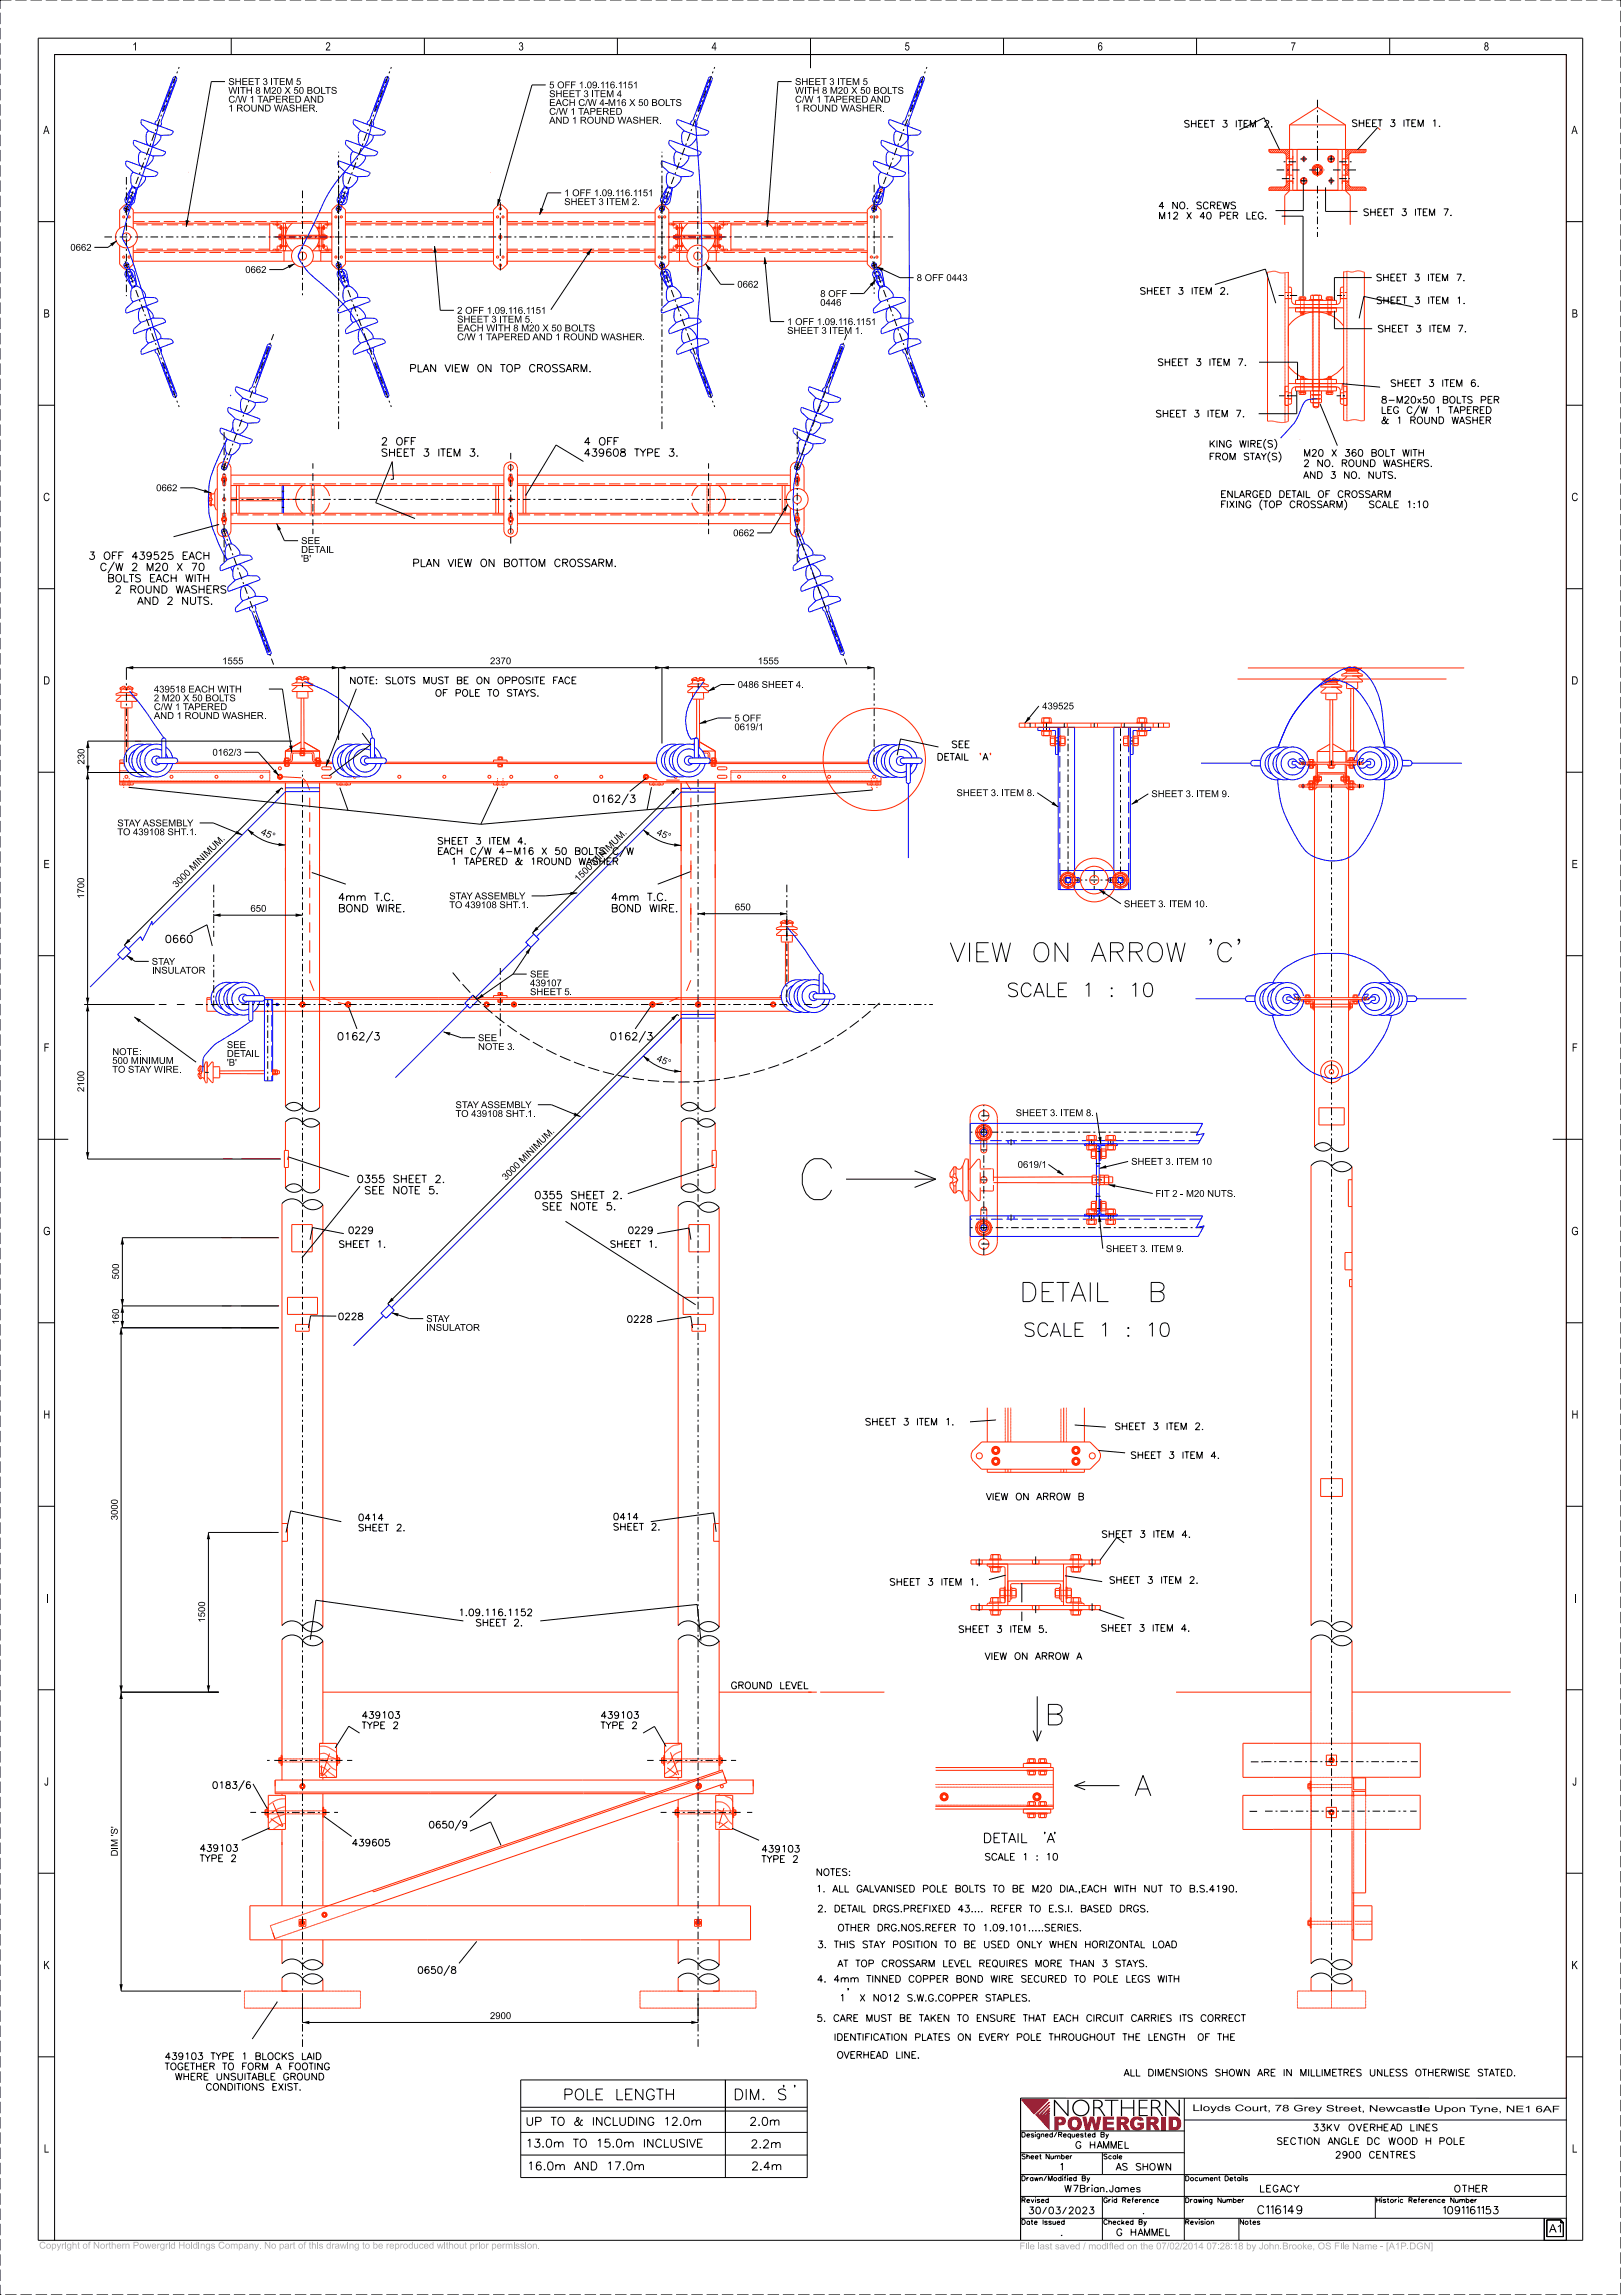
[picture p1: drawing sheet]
<svg xmlns="http://www.w3.org/2000/svg" width="594mm" height="841mm" viewBox="0 0 594 841" stroke-linecap="round" stroke-linejoin="round" font-family="sans-serif">
<defs><g id="words">
<text font-size="15" x="291.9" y="439.6">C</text>
<g font-size="7.5">
<text x="382.7" y="632.1">B</text>
<text x="415.6" y="658.1">A</text>
</g>
<g font-size="7">
<text x="347.9" y="352.5">VIEW ON ARROW 'C'</text>
<text x="373.5" y="477">DETAIL</text>
<text x="420" y="477">B</text>
</g>
<text font-size="6" fill="#b10024" x="385.5" y="775.5">NORTHERN</text>
<g font-size="5">
<text x="368.8" y="365.2">SCALE 1 : 10</text>
<text x="374.9" y="489.8">SCALE 1 : 10</text>
</g>
<text font-size="5" fill="#b10024" x="385.9" y="780.7">POWERGRID</text>
<g font-size="4">
<text x="206.2" y="769.5">POLE LENGTH</text>
<text x="268.7" y="769.5">DIM. S</text>
</g>
<g font-size="3.5">
<text x="360.1" y="675.3">DETAIL</text>
<text x="383" y="675.3">A</text>
</g>
<g font-size="3">
<text x="48.5" y="18.5">1</text>
<text x="119.3" y="18.5">2</text>
<text x="190" y="18.5">3</text>
<text x="260.8" y="18.5">4</text>
<text x="331.5" y="18.5">5</text>
<text x="473" y="18.5">7</text>
<text x="543.7" y="18.5">8</text>
<text x="15.9" y="49.1">A</text>
<text x="575.8" y="49.1">A</text>
<text x="15.9" y="116.4">B</text>
<text x="575.9" y="116.4">B</text>
<text x="15.8" y="183.6">C</text>
<text x="575.8" y="183.6">C</text>
<text x="15.9" y="250.9">D</text>
<text x="575.8" y="250.9">D</text>
<text x="15.9" y="318.1">E</text>
<text x="575.9" y="318.1">E</text>
<text x="16" y="385.3">F</text>
<text x="576" y="385.3">F</text>
<text x="15.8" y="452.6">G</text>
<text x="575.8" y="452.6">G</text>
<text x="15.9" y="519.8">H</text>
<text x="575.9" y="519.8">H</text>
<text x="16.8" y="587.1">I</text>
<text x="576.8" y="587.1">I</text>
<text x="16.2" y="654.3">J</text>
<text x="576.2" y="654.3">J</text>
<text x="15.9" y="721.6">K</text>
<text x="575.8" y="721.6">K</text>
<text x="192.6" y="778.9">UP TO &amp; INCLUDING 12.0m</text>
<text x="274.6" y="778.9">2.0m</text>
<text x="16.1" y="788.8">L</text>
<text x="192.6" y="786.9">13.0m TO 15.0m INCLUSIVE</text>
<text x="275" y="787.1">2.2m</text>
<text x="576.1" y="788.8">L</text>
<text x="193.1" y="795.2">16.0m AND 17.0m</text>
<text x="275.3" y="795.2">2.4m</text>
<text x="460.9" y="811.3">C116149</text>
<text x="567.6" y="818.1">A1</text>
</g>
<g font-size="2.7">
<text x="149.9" y="136.3">PLAN VIEW ON TOP CROSSARM.</text>
<text x="139.6" y="163.1">2 OFF</text>
<text x="139.6" y="167.2">SHEET 3 ITEM 3.</text>
<text x="213.9" y="163.1">4 OFF</text>
<text x="213.9" y="167.2">439608 TYPE 3.</text>
<text x="32.4" y="205">3 OFF 439525 EACH</text>
<text x="36.5" y="209.1">C/W 2 M20 X 70</text>
<text x="151.1" y="207.6">PLAN VIEW ON BOTTOM CROSSARM.</text>
<text x="39.3" y="213.3">BOLTS EACH WITH</text>
<text x="42" y="217.4">2 ROUND WASHERS</text>
<text x="50.3" y="221.5">AND 2 NUTS.</text>
<text x="217.2" y="294.1">0162/3</text>
<text x="123.9" y="330.1">4mm T.C.</text>
<text x="123.9" y="334.2">BOND WIRE.</text>
<text x="223.8" y="330.1">4mm T.C.</text>
<text x="223.8" y="334.2">BOND WIRE.</text>
<text x="60.4" y="345.5">0660</text>
<text x="123.5" y="381.1">0162/3</text>
<text x="223.4" y="381.1">0162/3</text>
<text x="130.7" y="433.4">0355 SHEET 2.</text>
<text x="133.4" y="437.5">SEE NOTE 5.</text>
<text x="195.8" y="439.3">0355 SHEET 2.</text>
<text x="198.5" y="443.4">SEE NOTE 5.</text>
<text x="286.5" y="764.4">,</text>
<text x="291" y="764.4">,</text>
<text x="529" y="811.3">1091161153</text>
</g>
<g font-size="2.5">
<text x="83.7" y="34.4">WITH 8 M20 X 50 BOLTS</text>
<text x="83.7" y="31.1">SHEET 3 ITEM 5</text>
<text x="201.2" y="35.6">SHEET 3 ITEM 4</text>
<text x="201.2" y="32.4">5 OFF 1.09.116.1151</text>
<text x="291.3" y="34.4">WITH 8 M20 X 50 BOLTS</text>
<text x="291.3" y="31.1">SHEET 3 ITEM 5</text>
<text x="83.7" y="40.9">1 ROUND WASHER.</text>
<text x="83.7" y="37.6">C/W 1 TAPERED AND</text>
<text x="201.2" y="38.8">EACH C/W 4-M16 X 50 BOLTS</text>
<text x="291.3" y="40.9">1 ROUND WASHER.</text>
<text x="291.3" y="37.6">C/W 1 TAPERED AND</text>
<text x="201.2" y="45.3">AND 1 ROUND WASHER.</text>
<text x="201.2" y="42.1">C/W 1 TAPERED</text>
<text x="433.7" y="46.6">SHEET 3 ITEM 2.</text>
<text x="495.2" y="46.4">SHEET 3 ITEM 1.</text>
<text x="206.8" y="71.9">1 OFF 1.09.116.1151</text>
<text x="206.8" y="75.2">SHEET 3 ITEM 2.</text>
<text x="424.4" y="76.5">4 NO. SCREWS</text>
<text x="424.4" y="80.3">M12 X 40 PER LEG.</text>
<text x="499.4" y="79">SHEET 3 ITEM 7.</text>
<text x="25.8" y="91.9">0662</text>
<text x="89.9" y="100">0662</text>
<text x="270.2" y="105.4">0662</text>
<text x="335.9" y="103">8 OFF 0443</text>
<text x="417.6" y="107.9">SHEET 3 ITEM 2.</text>
<text x="504.2" y="103">SHEET 3 ITEM 7.</text>
<text x="300.6" y="112.1">0446</text>
<text x="300.6" y="108.8">8 OFF</text>
<text x="504.2" y="111.3">SHEET 3 ITEM 1.</text>
<text x="167.5" y="118.2">SHEET 3 ITEM 5.</text>
<text x="167.5" y="115">2 OFF 1.09.116.1151</text>
<text x="288.4" y="119.1">1 OFF 1.09.116.1151</text>
<text x="167.5" y="124.7">C/W 1 TAPERED AND 1 ROUND WASHER.</text>
<text x="167.5" y="121.5">EACH WITH 8 M20 X 50 BOLTS</text>
<text x="288.4" y="122.3">SHEET 3 ITEM 1.</text>
<text x="504.7" y="121.7">SHEET 3 ITEM 7.</text>
<text x="424.1" y="134">SHEET 3 ITEM 7.</text>
<text x="509.4" y="141.7">SHEET 3 ITEM 6.</text>
<text x="506" y="147.8">8-M20x50 BOLTS PER</text>
<text x="423.4" y="152.8">SHEET 3 ITEM 7.</text>
<text x="506" y="151.5">LEG C/W 1 TAPERED</text>
<text x="506" y="155.3">&amp; 1 ROUND WASHER</text>
<text x="443" y="163.9">KING WIRE(S)</text>
<text x="477.6" y="167.2">M20 X 360 BOLT WITH</text>
<text x="443" y="168.5">FROM STAY(S)</text>
<text x="477.6" y="171">2 NO. ROUND WASHERS.</text>
<text x="57.2" y="180">0662</text>
<text x="477.6" y="175.3">AND 3 NO. NUTS.</text>
<text x="447.2" y="182.3">ENLARGED DETAIL OF CROSSARM</text>
<text x="447.2" y="186.1">FIXING (TOP CROSSARM)</text>
<text x="501.4" y="186.1">SCALE 1:10</text>
<text x="268.7" y="196.5">0662</text>
<text x="110.3" y="202.6">DETAIL</text>
<text x="110.3" y="199.4">SEE</text>
<text x="110.3" y="205.8">'B'</text>
<text x="81.4" y="243.4">1555</text>
<text x="179.6" y="243.4">2370</text>
<text x="277.7" y="243.4">1555</text>
<text x="128" y="250.6">NOTE: SLOTS MUST BE ON OPPOSITE FACE</text>
<text x="56.4" y="257">2 M20 X 50 BOLTS</text>
<text x="56.4" y="253.8">439518 EACH WITH</text>
<text x="159.4" y="255.2">OF POLE TO STAYS.</text>
<text x="270.3" y="252.1">0486 SHEET 4.</text>
<text x="56.4" y="263.5">AND 1 ROUND WASHER.</text>
<text x="56.4" y="260.2">C/W 1 TAPERED</text>
<text x="381.9" y="259.9">439525</text>
<text x="269.1" y="267.6">0619/1</text>
<text x="269.1" y="264.4">5 OFF</text>
<text x="348.6" y="274">SEE</text>
<text x="30.9" y="280.1" transform="rotate(-90 30.9 280.1)">230</text>
<text x="77.9" y="276.9">0162/3</text>
<text x="343.2" y="278.6">DETAIL</text>
<text x="359.6" y="278.6">A</text>
<text x="350.5" y="291.7">SHEET 3. ITEM 8.</text>
<text x="421.9" y="292.1">SHEET 3. ITEM 9.</text>
<text x="43" y="302.8">STAY ASSEMBLY</text>
<text x="95.4" y="305.8" transform="rotate(23 95.4 305.8)">4</text>
<text x="240.4" y="305.9" transform="rotate(23 240.4 305.9)">4</text>
<text x="43" y="306.1">TO 439108 SHT.1.</text>
<text x="97.2" y="306.5" transform="rotate(23 97.2 306.5)">5 °</text>
<text x="160.2" y="309.4">SHEET 3 ITEM 4.</text>
<text x="242.2" y="306.6" transform="rotate(23 242.2 306.6)">5</text>
<text x="244" y="307.4" transform="rotate(22 244 307.4)">°</text>
<text x="160.2" y="313.1">EACH C/W 4-M16 X 50 BOLTS C/W</text>
<text x="165.2" y="316.9">1 TAPERED &amp; 1ROUND WASHER</text>
<text x="67.4" y="322.7" transform="rotate(-45 67.4 322.7)">0</text>
<text x="68.7" y="321.4" transform="rotate(-45 68.7 321.4)">0 M IN IM U M .</text>
<text x="211.9" y="323.3" transform="rotate(-45 211.9 323.3)">1</text>
<text x="213.3" y="321.9" transform="rotate(-45 213.3 321.9)">5</text>
<text x="214.6" y="320.6" transform="rotate(-45 214.6 320.6)">0</text>
<text x="216" y="319.2" transform="rotate(-45 216 319.2)">0 M IN IM U M .</text>
<text x="30.8" y="329.4" transform="rotate(-90 30.8 329.4)">1700</text>
<text x="64.6" y="325.5" transform="rotate(-45 64.6 325.5)">3</text>
<text x="66" y="324.1" transform="rotate(-45 66 324.1)">0</text>
<text x="164.6" y="329.6">STAY ASSEMBLY</text>
<text x="91.8" y="334.1">650</text>
<text x="164.6" y="332.8">TO 439108 SHT.1.</text>
<text x="269.3" y="333.6">650</text>
<text x="411.8" y="332.4">SHEET 3. ITEM 10.</text>
<text x="55.6" y="353.6">STAY</text>
<text x="55.6" y="356.8">INSULATOR</text>
<text x="194.2" y="358.2">SEE</text>
<text x="194.2" y="364.7">SHEET 5.</text>
<text x="194.2" y="361.4">439107</text>
<text x="175.2" y="381.5">SEE</text>
<text x="41.1" y="389.9">500 MINIMUM</text>
<text x="41.1" y="386.6">NOTE:</text>
<text x="83.1" y="387.3">DETAIL</text>
<text x="83.1" y="384.1">SEE</text>
<text x="175.2" y="384.8">NOTE 3.</text>
<text x="240.4" y="388.8" transform="rotate(23 240.4 388.8)">4</text>
<text x="242.2" y="389.5" transform="rotate(23 242.2 389.5)">5 °</text>
<text x="41.1" y="393.1">TO STAY WIRE.</text>
<text x="83.1" y="390.5">'B'</text>
<text x="30.8" y="400.2" transform="rotate(-90 30.8 400.2)">2100</text>
<text x="166.9" y="406.1">STAY ASSEMBLY</text>
<text x="166.9" y="409.3">TO 439108 SHT.1.</text>
<text x="372.2" y="409">SHEET 3. ITEM 8.</text>
<text x="186.8" y="431.3" transform="rotate(-45 186.8 431.3)">0</text>
<text x="188.1" y="430" transform="rotate(-45 188.1 430)">0</text>
<text x="189.5" y="428.6" transform="rotate(-45 189.5 428.6)">0 M IN IM U M .</text>
<text x="372.9" y="428">0619/1</text>
<text x="414.5" y="426.9">SHEET 3. ITEM 10</text>
<text x="185.4" y="432.7" transform="rotate(-45 185.4 432.7)">3</text>
<text x="423.4" y="438.6">FIT 2 - M20 NUTS.</text>
<text x="127.5" y="452.1">0229</text>
<text x="230" y="452.1">0229</text>
<text x="124" y="457.2">SHEET 1.</text>
<text x="223.5" y="457.2">SHEET 1.</text>
<text x="405.2" y="458.8">SHEET 3. ITEM 9.</text>
<text x="43.6" y="468.9" transform="rotate(-90 43.6 468.9)">500</text>
<text x="43.6" y="485.4" transform="rotate(-90 43.6 485.4)">160</text>
<text x="123.8" y="483.7">0228</text>
<text x="156.2" y="484.5">STAY</text>
<text x="229.6" y="484.6">0228</text>
<text x="156.2" y="487.7">INSULATOR</text>
<text x="316.9" y="522.3">SHEET 3 ITEM 1.</text>
<text x="408.4" y="523.9">SHEET 3 ITEM 2.</text>
<text x="414.2" y="534.5">SHEET 3 ITEM 4.</text>
<text x="361.3" y="549.7">VIEW ON ARROW B</text>
<text x="43.1" y="557.1" transform="rotate(-90 43.1 557.1)">3000</text>
<text x="131.1" y="557.3">0414</text>
<text x="224.6" y="557">0414</text>
<text x="131.1" y="561.1">SHEET 2.</text>
<text x="224.6" y="560.7">SHEET 2.</text>
<text x="403.6" y="563.4">SHEET 3 ITEM 4.</text>
<text x="325.9" y="581">SHEET 3 ITEM 1.</text>
<text x="406.4" y="580.3">SHEET 3 ITEM 2.</text>
<text x="167.9" y="592.1">1.09.116.1152</text>
<text x="75.1" y="594.6" transform="rotate(-90 75.1 594.6)">1500</text>
<text x="174.2" y="595.9">SHEET 2.</text>
<text x="351.1" y="598.2">SHEET 3 ITEM 5.</text>
<text x="403.3" y="597.8">SHEET 3 ITEM 4.</text>
<text x="360.9" y="608.1">VIEW ON ARROW A</text>
<text x="267.7" y="618.9">GROUND LEVEL</text>
<text x="132.5" y="629.7">439103</text>
<text x="220" y="629.7">439103</text>
<text x="132.5" y="633.5">TYPE 2</text>
<text x="220" y="633.5">TYPE 2</text>
<text x="77.6" y="655.4">0183/6</text>
<text x="157" y="669.9">0650/9</text>
<text x="382.2" y="671.6">,</text>
<text x="386.3" y="671.6">,</text>
<text x="128.9" y="676.5">439605</text>
<text x="43.1" y="680.3" transform="rotate(-90 43.1 680.3)">DIM 'S'</text>
<text x="73.1" y="678.5">439103</text>
<text x="73.1" y="682.2">TYPE 2</text>
<text x="279" y="678.7">439103</text>
<text x="279" y="682.5">TYPE 2</text>
<text x="360.7" y="681.7">SCALE 1 : 10</text>
<text x="298.9" y="687.3">NOTES:</text>
<text x="299" y="693.4">1. ALL GALVANISED POLE BOLTS TO BE M20 DIA.,EACH WITH NUT TO B.S.4190.</text>
<text x="299.4" y="700.7">2. DETAIL DRGS.PREFIXED 43.... REFER TO E.S.I. BASED DRGS.</text>
<text x="306.9" y="707.6">OTHER DRG.NOS.REFER TO 1.09.101.....SERIES.</text>
<text x="299.4" y="713.8">3. THIS STAY POSITION TO BE USED ONLY WHEN HORIZONTAL LOAD</text>
<text x="152.9" y="723.2">0650/8</text>
<text x="306.9" y="720.8">AT TOP CROSSARM LEVEL REQUIRES MORE THAN 3 STAYS.</text>
<text x="299.3" y="726.4">4. 4mm TINNED COPPER BOND WIRE SECURED TO POLE LEGS WITH</text>
<text x="307.5" y="733.4">1</text>
<text x="311.9" y="733.4">X NO12 S.W.G.COPPER STAPLES.</text>
<text x="179.5" y="739.9">2900</text>
<text x="299.2" y="740.8">5. CARE MUST BE TAKEN TO ENSURE THAT EACH CIRCUIT CARRIES ITS CORRECT</text>
<text x="305.5" y="747.7">IDENTIFICATION PLATES ON EVERY POLE THROUGHOUT THE LENGTH</text>
<text x="438.7" y="747.7">OF THE</text>
<text x="60.3" y="754.7">439103 TYPE 1 BLOCKS LAID</text>
<text x="306.5" y="754.3">OVERHEAD LINE.</text>
<text x="60.3" y="758.5">TOGETHER TO FORM A FOOTING</text>
<text x="411.8" y="760.8">ALL DIMENSIONS SHOWN ARE IN MILLIMETRES UNLESS OTHERWISE STATED.</text>
<text x="64.1" y="762.2">WHERE UNSUITABLE GROUND</text>
<text x="75.3" y="766">CONDITIONS EXIST.</text>
<text x="468.1" y="785.9">SECTION ANGLE DC WOOD H POLE</text>
<text x="481.4" y="780.9">33KV OVERHEAD LINES</text>
<text x="394.3" y="787.3">G HAMMEL</text>
<text x="489.5" y="790.9">2900 CENTRES</text>
<text x="388.7" y="795.3">1</text>
<text x="409" y="795.3">AS SHOWN</text>
<text x="390.2" y="803.3">W7Brian.James</text>
<text x="461.9" y="803.3">LEGACY</text>
<text x="533.1" y="803.3">OTHER</text>
<text x="377.1" y="811.3">30/03/2023</text>
<text x="418.8" y="811.3">.</text>
<text x="388.8" y="819.3">.</text>
<text x="409.3" y="819.3">G HAMMEL</text>
</g>
<g font-size="2.5" fill="#ff2800">
<text x="358.6" y="276.2">,</text>
<text x="362.8" y="276.2">,</text>
</g>
<g font-size="2.5" fill="#afafaf">
<text x="14.3" y="824">Copyright of Northern Powergrid Holdings Company. No part of this drawing to be reproduced without prior permission.</text>
<text x="373.6" y="824.3">File last saved / modified on the07/02/2014 07:28:18 byJohn.Brooke, OS File Name - [</text>
<text x="508.9" y="824.3">A1P.DGN]</text>
</g>
<text font-size="2.4" x="436.9" y="773.6">Lloyds Court, 78 Grey Street, Newcastle Upon Tyne, NE1 6AF</text>
<g font-size="1.8">
<text x="374.5" y="783.1">Designed/Requested By</text>
<text x="374.5" y="791.1">Sheet Number</text>
<text x="404.5" y="791.1">Scale</text>
<text x="374.5" y="799.1">Drawn/Modified By</text>
<text x="434.5" y="799.1">Document Details</text>
<text x="374.5" y="807.1">Revised</text>
<text x="404.5" y="807.1">Grid Reference</text>
<text x="434.5" y="807.1">Drawing Number</text>
<text x="504.5" y="807.2">Historic Reference Number</text>
<text x="374.5" y="815.1">Date Issued</text>
<text x="404.5" y="815.1">Checked By</text>
<text x="434.5" y="815.1">Revision</text>
<text x="454.5" y="815.1">Notes</text>
</g>
</g></defs>
<g fill="none" stroke="#000" stroke-width=".37" stroke-dasharray="2.8 1.1 .7 1.1" stroke-linecap="butt">
<path d="M383.5 266.5v1.2M386.8 271.5h1M415.2 271.5h-1M418.5 266.5v1.2M401 319v7M390.5 321.6v1.8M391.4 326v-59.5M395 321.6v1.8M407 321.6v1.8M410.6 326v-59.5M411.5 321.6v1.8M413.5 322.5h-25"/>
<path d="M360.5 416v-2.2M370.5 419.7v-2.3M399.1 419.2v.6M400 419.7v-2.3M400 419.2v.6M400.9 419.2v.6M406.1 419.2v.6M407 419.7v-2.3M407 419.2v.6M407.9 419.2v.6M439 414.9h-83.5M401.1 432.4h2.7"/>
<path d="M401.5 438.4h1.8M401.5 421.9h1.8M401.5 426.4h1.8M403.4 422.8h-.6M360.5 448.8v2.2M370.5 445.1v2.3M399.1 445.6v-.6M400 445.1v2.3M400 445.6v-.6M400.9 445.6v-.6M401.5 442.9h1.8M403.4 442h-.6"/>
<path d="M406.1 445.6v-.6M407 445.1v2.3M407 445.6v-.6M407.9 445.6v-.6M440.9 449.9h-85.4"/>
</g>
<g fill="none" stroke="#00f" stroke-width=".37">
<path d="M382.4 266.5v1.2M384.6 266.5v1.2M386.8 270.4h1M386.8 272.6h1M387.8 266.5v59.5h6v-59.5h-13.5v1.2h6.5v8.8h1M414.2 266.5v59.5h-6v-59.5h13.5v1.2h-6.5v8.8h-1M414.2 270.4h1M414.2 272.6h1M417.4 266.5v1.2M419.6 266.5v1.2M388.5 319h25v7h-25zM389.8 321.9l.7-.3h4.5a.9 .9 0 0 1 .9 .9 .9 .9 0 0 1-.9 .9l-4.9-.1-.5-.8z"/>
<path d="M406.3 321.9l.7-.3h4.5a.9 .9 0 0 1 .9 .9 .9 .9 0 0 1-.9 .9l-4.9-.1-.5-.8zM355.5 411.7h85.2l-2.3 4.3 2.8-.6-2.1 3.8h-83.6zM397.4 419.2v.6h5.4v25.2h-5.4v.6M402.8 419.9h-1v25h1M403.4 419.2v6h-.6M409.4 419.2v.6h-6M402.8 439.6h.6v6M402.8 423.7h.6M402.8 421.9h.6M355.5 445.6h85.2l-2.3 4.3 2.8-.7-2.1 3.9h-83.6zM402.8 441.1h.6M402.8 442.9h.6"/>
<path d="M403.4 445h6v.6"/>
<circle cx="391.4" cy="322.5" r=".89"/>
<circle cx="410.6" cy="322.5" r=".9"/>
<circle cx="360.5" cy="414.9" r="1.09"/>
<circle cx="360.5" cy="449.9" r="1.09"/>
</g>
<g fill="none" stroke="#00f" stroke-width=".37" stroke-dasharray="4.2 1.4" stroke-linecap="butt">
<path d="M388.4 326v-59.5M413.6 326v-59.5M369.4 419.2v-1.2M371.6 419.2v-1.2M399.1 419.2v-1.2M400.9 419.2v-1.2M406.1 419.2v-1.2M407.9 419.2v-1.2M439.7 418h-84.2M402.8 437.5h-1M402.8 433.5h-1M402.8 431.3h-1"/>
<path d="M402.8 427.3h-1M402.8 421h-1M369.4 445.6v1.2M371.6 445.6v1.2M399.1 445.6v1.2M400.9 445.6v1.2M402.8 443.8h-1M406.1 445.6v1.2M407.9 445.6v1.2M440.1 446.8h-84.6"/>
</g>
<g fill="none" stroke="#ff2800" stroke-width=".37">
<path d="M464.9 54.8h35.7v.6l-.5 .5-5 .1-.6 .5-.3 .7 .1 10.5 .5 .6 .7 .3h4.7l.4 .5v.7h-35.7l.1-.7 .4-.5 5.1-.1 .8-.8v-10.5l-.2-.7-.6-.5-5.1-.1-.4-.5zM471.3 58.2h2.4M472.5 45.8l10.3-6.5 10.2 6.5M472.5 45.8h20.5M472.5 45.8v24.1l-1.7 1.7v10.8M473.7 54.8v15M475.3 54.8v15M486.8 57.6l1-.5 .9 .5v1.4l-.9 .5-1-.5zM487.2 58.3h.6M490.3 54.8v15M491.8 58.2h2.4M491.8 54.8v15"/>
<path d="M493 45.8v24.1l1.8 1.7v10.8M126.6 78h54.2M182.3 75.4a1.53 1.53 0 0 1 2.1 0l1.4 1.5v19.9l-1.4 1.5a1.53 1.53 0 0 1-2.1 0l-1.5-1.5v-19.9zM245.1 78h72.7M319.3 75.4a1.53 1.53 0 0 1 2.1 0l1.4 1.5v19.9l-1.4 1.5a1.53 1.53 0 0 1-2.1 0l-1.5-1.5v-19.9zM471.3 60.4h2.4M471.3 64.2h2.4M471.3 66.4h2.4M476.7 65.6l1-.5 1 .5v1.4l-1 .5-1-.5zM477.8 65.6v1.2M481.2 61.3l1.6-.9 1.6 .9v1.9l-1.6 .9-1.6-.9zM482.8 60.4v4.4"/>
<path d="M491.8 60.4h2.4M491.8 66.4h2.4M491.8 64.2h2.4M48.8 83.7v-6.8l-1.7-1.7-.7-.2-.9 .3-1.6 1.6v6.8M48.8 90v6.8l-1.4 1.5a1.53 1.53 0 0 1-2.1 0l-1.4-1.5v-6.8M48.8 95.7h58.5M48.8 81.8h72.8M98.8 81.8v10.1M100 81.8l.2 .5 2.6 .1 .4 .7v7.8l-.7 .4-2.3 .1-.2 .5M100.8 86.8h7.3M101 82v.4M101 91.3v.4"/>
<path d="M101.6 80.9v2.1M101.6 90.3v1.3M101.6 83.5h1.1M101.6 90.2h1.1M102.1 81.9v.5M102.1 91.3v.4M102.3 86.1v1.5M102.3 86.3v1M102.3 87.3v.5h.8M102.3 86.3h.8M102.3 87.3h.8M102.7 83.1v.8"/>
<path d="M102.7 89.8v.8M102.7 83.2v.6M102.7 83.8v.3h.5M102.7 90.5v.3h.5M102.7 89.9v.6M102.7 83.2h.3M102.7 83.8h.3M102.7 89.9h.3M102.7 90.5h.3M103 83.5h.7M103 90.2h.8M103 83.2v-.3l.1 1.2-.1-.3"/>
<path d="M103 83.2v.6M103 89.9v-.3l.1 1.2-.1-.3M103 89.9v.6M103.1 85.8h-.8v.5M103.2 82.9h-.5v.3M103.2 89.6h-.5v.3M103.2 85.6v2.5M103.8 81.8v10.1M103.8 81.9h.8v9.9M104 90.2h1.2M104.1 91.9v3.8M104.1 83.5h1.1"/>
<path d="M104.6 83.8h.5M104.6 83.2h.5v.6M104.6 82.9v1.2M104.6 90.5h.5M104.6 89.9h.5v.6M104.6 89.9l.1 .6M104.7 83.2l.1 .6M104.9 89.9l.2 .6M105 83.2l.1 .6M105 82.9h.1M105 89.6h.1M107.2 81.8a6.3 6.3 0 0 0 0 10.1h-58.4"/>
<path d="M109.4 86.8h1.1M110.8 97.6v2M111.6 86.8h10.8M114.3 91.9h7.3M114.5 81.8l1.7 1.9 .7 1.9M116.2 83.5h1.2M116.3 90.2h1.2M116.5 89.9h.4M116.5 89.6h.1M116.5 82.9h.1M116.7 83.8l-.2-.6v.6h.4M116.7 90.5l-.2-.6v.6h.4"/>
<path d="M116.8 83.2l.1 .6M116.8 90l.1 .5M116.9 88.1l-1 2.4-1.4 1.4M116.9 83.2h-.4M117.5 91.9v3.8M117.6 83.5h1M117.7 81.9h-.8v9.9M117.7 81.8v10.1M117.8 90.2h.8M118.3 89.6h.6v.3M118.3 82.9h.6v.3M118.4 86.3v-.5h.6v.5"/>
<path d="M118.4 86.3v1M118.5 82.9v1.2M118.5 89.6v1.2M118.5 82.9v.3M118.5 83.2v.6M118.5 83.8v.3M118.5 89.6v.3M118.5 90.5v.3M118.5 89.9v.6M118.5 83.8h.4M118.5 90.5h.4M118.5 83.2h.4"/>
<path d="M118.5 89.9h.4M118.8 83.5h1.2M118.8 90.2h1.2M118.9 90.5l-.1 .3h-.4M118.9 83.2v.6M118.9 83.8v.3h-.6M118.9 89.9v.6M118.9 83.1v.8M118.9 89.8v.8M119 87.3v.5h-.6v-.5M119.1 86.3v1M119.1 87.4h.6"/>
<path d="M119.1 86.4h.6M119.1 86.1v1.5M119.4 81.8v.6M119.4 91.3v.6M119.7 86.3l.2 .5-.2 .6M119.7 86.3v1.1M119.7 86.3h-1.3M119.7 87.3h-1.3M119.9 80.9v2.2M119.9 90.4v1.3M120.5 81.8v.6M120.5 91.3v.6"/>
<path d="M121.5 81.8l-.1 .5-2.3 .1-.7 .4-.1 7.8 .5 .7h2.4l.3 .6M126.6 95.7h54.2M244.2 86.8h10.9M245.1 95.7h7.1M245.1 81.8h72.7M245.1 81.8l.4 .6h2.4l.5 .7-.1 7.8-.7 .4-2.3 .1-.2 .5M246.2 81.8v.6M246.2 91.3v.6M246.7 83.5h1.1M246.7 90.2h1.1M246.7 80.9v2.2M246.7 90.4v1.3"/>
<path d="M246.9 87.3h1.4M246.9 86.4h.6M246.9 86.3l-.2 .5 .2 .6M246.9 86.3h1.4M246.9 87.4h.6M246.9 86.3v1.1M247.3 81.8v.6M247.3 91.3v.6M247.5 86.1v1.5M247.6 89.8v.8M247.7 90.5v.3h.6M247.7 89.9v.6"/>
<path d="M247.7 89.9h.5M247.7 90.5h.5M247.8 83.1v.8M247.8 83.8v.3h.6M247.8 83.2v.6M247.8 83.2h.4M247.8 83.8h.4M248 90.2h.9M248.1 83.5h.9M248.2 83.2v-.3v1.2v-.3M248.2 83.2v.6M248.2 89.9v-.3v1.2v-.3"/>
<path d="M248.2 89.9v.6M248.3 86.3v-.5h-.7v2h.7v-.5M248.3 86.3v1M248.4 82.9h-.6v.3M248.4 89.6h-.7v.3M249 81.9h.7v9.9M249 81.8v13.9M249 90.2h1.3M249.2 83.5h1.2M249.7 89.9h.5v.6M249.7 88.1l1.1 2.4 1.4 1.4h-7.1M249.7 83.8h.5"/>
<path d="M249.7 90.5h.5M249.8 89.9l.1 .6M249.9 83.8l-.2-.6h.5v.6M250 83.2l.2 .6M250 89.6h.1M250 89.9l.2 .6M250.2 82.9h.1M250.2 89.6h.1M252.2 81.8l-1.8 1.9-.7 1.9M255.8 97.6v2M256.1 86.8h1.1M258.6 86.8h7.3"/>
<path d="M259.2 95.7h58.6M259.2 91.9h58.6M259.5 81.8a6.2 6.2 0 0 1 0 10.1M261.3 90.2h1.3M261.5 89.9h.6M261.5 89.9v.6h.6M261.5 83.5h1M261.5 89.9l.1 .6M261.6 82.9h.1M261.6 89.6h-.1M261.6 83.2l.1 .6M261.8 89.9l.1 .6"/>
<path d="M261.9 83.2l.1 .6M262.1 83.2l-.5 .2v.4h.5M262.5 91.9v3.8M262.7 90.2h1M262.8 81.8v10.1M262.8 81.9h-.7v9.9M263 83.5h.7M263.4 82.9h.5v.3M263.4 89.6h.5v.3M263.4 85.6v2.5M263.5 89.6v1.2h.4v-.3M263.6 82.9v1.2"/>
<path d="M263.6 86.3h.7M263.6 85.8h.7v.5M263.6 89.9v-.3v1.2M263.6 90.5v.3M263.6 89.9v.6M263.6 87.3h.7M263.6 90.5h.3M263.6 83.2h.3M263.6 89.9h.3M263.6 82.9v.9M263.6 83.8v.3M263.6 83.8h.3"/>
<path d="M263.9 83.8v.3h-.5M263.9 83.2v.6M263.9 89.9v.6M264 83.1v.8M264 89.8v.8M264 83.5h1.1M264 90.2h1.1M264.3 86.3v1M264.3 87.3v.5h-.7M264.4 86.1v1.5M264.5 81.9v.5M264.5 91.3v.4"/>
<path d="M265.1 80.9v2.1M265.1 90.3v1.3M265.6 82v.4M265.6 91.3v.4M266.6 81.8l-.3 .6h-2.4l-.5 .7 .1 7.8 .7 .4 2.3 .1 .1 .5M267.8 81.8v10.1M464.6 99.7v.1M465 99.7h.1M472.1 99.7v54.7l-2 .4-4-.5-1.5 .1M472.2 99.8l-2 .2-1.5-.1a4.3 4.3 0 0 0-3.8-.2l-.4 .1v54.6M492.4 99.5v54.5M492.4 99.6l1.7-.2 1.5 .3 2.2-.5 2.2 .6"/>
<path d="M493 99.6h-.1M493.2 99.5h.1M499.8 99.7h.1M500 99.8v54.2M470.9 107.2h2.4M470.9 109.4h2.4M472.1 119.5a12.5 12.5 0 0 1 20.3 0M472.1 112.8h20.3M472.1 105.2l.8 .1 .3 .3 .1 4.5a1.45 1.45 0 0 0 1.5 1.5M474.7 110.1h15v1.5h-15zM474.7 112.8v1.5h15v-1.5M476 115.2h.1"/>
<path d="M476.3 108.8h1.8M476.6 108.9h-.6v.7h1.8M476.6 114.3v1l.6 .1 .6-.1v-1M476.6 108.9v.7M476.6 108.9h1.2M477.8 108.9h.6v.7h-.6M477.8 108.9v.7M477.8 114.5l-1.2 .1M477.8 114.8l-1.2 .2M478.5 110v-.3h-2.5v.3M479.8 110.1v-.3h4.9v.3M480.3 109.8v-1.5l.5-.1 .5 .1v1.5"/>
<path d="M480.7 108.2h3.1M481.3 108.3h1.9M483.2 108.3h1.1v1.5M483.3 108.3v1.5M486 110v-.3h2.5v.3M486.3 108.8h1.8M486.6 108.9h1.2M486.6 108.9h-.6v.7h.6M486.6 108.9v.7M487.8 108.9h.6v.7h-1.8M487.8 114.3v1l-.6 .2-.6-.2v-1M487.8 108.9v.7"/>
<path d="M487.8 114.5l-1.2 .2M487.8 114.9l-1.2 .1M488.4 115.2h.1M491.2 107.2h.8M491.2 109.4h.9M492.4 105.2l-.9 .1-.3 .3v4.5a1.45 1.45 0 0 1-1.5 1.5M492.7 107.2h.9M492.8 109.4h.8M472.1 134.1a12.5 12.5 0 0 0 7.6 4.9M476 138.1h.1M476.6 139v-.9l.6-.2 .6 .2v.9M477.8 138.7l-1.2 .3"/>
<path d="M477.8 138.3l-1.2 .2M487.8 138.6l-1.2 .3M487.8 139v-.9l-.6-.2-.6 .2v.9M487.8 138.3l-1.2 .2M488.4 138.1h.1M492.4 134.1a12.6 12.6 0 0 1-7.7 4.9M471.7 154.5h.1M472.1 140.6h20.3M472.1 143.9h1.2M472.1 146.1h1.2M472.1 141.5h-1.2v7h1.2M474.7 140.6v-1.6h15v1.6"/>
<path d="M474.7 141.8h15v1.4h-15zM474.8 141.8a1.45 1.45 0 0 0-1.5 1.4l-.1 4.6-.3 .3h-.8M476 143.3v1.1h.6M476 143.7h2.5M476 143.7h.6M476.3 144.5h1.8M476.6 144.4h1.2M476.6 143.7v.7M476.6 143.7h1.2M477.8 143.7h.6M477.8 143.7v.7M478.5 143.3l-.1 1.1h-.6"/>
<path d="M480.2 146.2v1.3h1.1M480.7 146.2h3.1M480.8 147.6h3M481.2 149a1.45 1.45 0 0 0 2.1 0M481.2 147.8v1.2M481.2 149h2.1M481.3 146.2v1.4M481.3 147.8v1.2M483.1 147.8v1.2M483.2 146.1v1.5M483.3 147.8v1.2M484.3 146.2v1.3h-3"/>
<path d="M486 143.3v1.1h.6M486 143.7h2.5M486 143.7h.6M486.3 144.5h1.8M486.6 143.7h1.2M486.6 144.4h1.2M486.6 143.7v.7M487.8 143.7h.6M487.8 143.7v.7M488.5 143.3l-.1 1.1h-.6M489.7 141.8a1.45 1.45 0 0 1 1.5 1.4v4.6l.3 .3h.9M491.2 143.9h1.2"/>
<path d="M491.2 146.1h1.2M492.4 154l1.9 .1M492.4 141.5h1.2v7h-1.2M492.4 154h.1M492.8 154.1h.1M493.1 154.1l.1 .1M494.4 154.1h.1M500 154.1l-1.3 .1a5.9 5.9 0 0 0-3.7-.2l-.8 .2M80.4 170a2.5 2.5 0 0 1 2.7-.6 2.5 2.5 0 0 1 1.5 2.3v22.6a2.5 2.5 0 0 1-2.5 2.5 2.5 2.5 0 0 1-2.5-2.5v-22.6zM81.4 175.2l.7-.4 .8 .4v1l-.8 .3-.7-.3zM81.6 174.9v-.6a.55 .55 0 0 1 .5-.6 .55 .55 0 0 1 .6 .6v.6M82.7 176.5v1a.55 .55 0 0 1-.6 .6 .55 .55 0 0 1-.5-.6v-1"/>
<path d="M84.6 174.1h100M84.6 177.9h100M86.6 177.9v10.2M87.6 177.9v10.2M111 177.9a6.2 6.2 0 0 0 0 10.2M118.3 177.9l1.4 1.4 1.1 2.5M181.7 177.9v10.2M182.7 177.9v10.2M185.3 170a2.5 2.5 0 0 1 2.8-.6 2.5 2.5 0 0 1 1.5 2.3v22.6a2.49 2.49 0 0 1-2.5 2.5 2.49 2.49 0 0 1-2.5-2.5v-22.6zM186.4 175.2l.7-.4 .8 .4v1l-.8 .3-.7-.3zM186.6 176.5v1a.55 .55 0 0 0 .5 .6 .55 .55 0 0 0 .6-.6v-1M187.7 174.9v-.6a.55 .55 0 0 0-.6-.6 .55 .55 0 0 0-.5 .6v.6"/>
<path d="M189.6 174.1h100M189.6 177.9h100M191.7 177.9v10.2M192.7 177.9v10.2M256 177.9l-1.4 1.4-1.1 2.5M263.3 177.9a6.2 6.2 0 0 1 0 10.2M286.6 177.9v10.2M287.7 177.9v10.2M291.4 175.2l.7-.4 .8 .4v1l-.8 .3-.7-.3zM291.6 176.5v1a.55 .55 0 0 0 .5 .6 .55 .55 0 0 0 .6-.6v-1M292.7 174.9v-.6a.55 .55 0 0 0-.6-.6 .55 .55 0 0 0-.5 .6v.6M294.6 179.9v-8.2a2.5 2.5 0 0 0-2.5-2.5 2.5 2.5 0 0 0-2.5 2.5v8.2"/>
<path d="M81.4 189.8l.7-.3 .8 .3v1l-.8 .4-.7-.4zM82.7 191.1v.6a.55 .55 0 0 1-.6 .6 .55 .55 0 0 1-.5-.6v-.6M82.7 189.5v-1a.55 .55 0 0 0-.6-.6 .55 .55 0 0 0-.5 .6v1M84.6 191.9h100M84.6 188.1h100M104.6 183h7.3M120.8 184.2l-1.1 2.5-1.4 1.4M186.4 189.8l.7-.3 .8 .3v1l-.8 .4-.7-.4zM186.6 191.1v.6a.55 .55 0 0 0 .5 .6 .55 .55 0 0 0 .6-.6v-.6M186.6 189.5v-1a.55 .55 0 0 1 .5-.6 .55 .55 0 0 1 .6 .6v1M189.6 191.9h100M189.6 188.1h100"/>
<path d="M253.5 184.2l1.1 2.5 1.4 1.4M262.4 183h7.3M289.6 186.1v8.2a2.5 2.5 0 0 0 2.5 2.5 2.5 2.5 0 0 0 2.5-2.5v-8.2M291.4 189.8l.7-.3 .8 .3v1l-.8 .4-.7-.4zM291.6 189.5v-1a.55 .55 0 0 1 .5-.6 .55 .55 0 0 1 .6 .6v1M291.6 191.1v.6a.55 .55 0 0 0 .5 .6 .55 .55 0 0 0 .6-.6v-.6M43.8 253.8h5.1M43.8 253.8l-1.2 .4v.6h7.5M44 252.1v.5M44 252.1h1.3M44 252.6h1.3M44 252.6l.4 .6-.7 .6"/>
<path d="M44.2 255.2l-1.5 1.3v.5h7.1M44.4 254.8l-.3 .4M45.3 252.1v.5M45.8 251.5h-.7l-1.1 .6M45.8 252l-.5 .1M45.9 259.4l-.1 17.3M46.8 259.4l.1 15.4M46.9 252l.5 .1M46.9 251.5l-.1 .8-.4 .6-.5-.6-.1-.8M46.9 251.5h.7l1.2 .6M46.9 251.4a.57 .57 0 0 1-.5 .6 .57 .57 0 0 1-.6-.5M47.4 252.6h1.4"/>
<path d="M47.4 252.6h-.5a.84 .84 0 0 1-1.3 0h-.3M47.4 252.1h1.4M47.4 252.1v.5M48.3 254.8l.2 .4 1.6 1.3M48.4 257v2.2l-.2 .2-3.8-.1-.1-2.3M48.8 252.6l-.5 .6 .7 .6M48.8 252.1v.5M48.9 253.8l1.2 .4v.6M50 256.4l.1 .4-.3 .2M107.1 252.9v.4l.3 .1M107.3 253.4h7M108.4 248.6v.4"/>
<path d="M108.4 248.6h1.3M108.4 249h1.3M108.4 249l.5 .6-.7 .6M108.8 253.4l.2 2.4h3.8v-2.4M108.9 251.2l-1.8 1.7M109.7 248.6v.4M109.7 249l1.1 .3M110.3 247.9a.55 .55 0 0 0 .5 .5 .55 .55 0 0 0 .6-.5M110.3 247.9l.1 .8 .4 .6M110.3 248.5l-.6 .1M110.3 247.9h-.7l-1.2 .7M110.3 255.8v18.5"/>
<path d="M111.3 255.8l.1 18.5M111.4 248.5h.5M111.4 247.9h.7l1.1 .7M111.4 247.9l-.1 .8-.5 .6M111.9 249l-1.1 .3M111.9 248.6h1.3M111.9 248.6v.4M111.9 249h1.3M112.8 251.2l.1 .4 1.6 1.3M113.2 249l-.4 .6 .6 .6M113.2 248.6v.4M113.4 250.2l1.3 .5-.2 .5"/>
<path d="M113.4 250.2h-5.1l-1.3 .5v.4l7.6 .1M114.4 252.8l.2 .4-.3 .2M252.2 253.2l-.2 .4 .4 .2M253.2 250.6h5.2M253.2 250.6l-1.2 .5 .1 .5M253.4 249.4h1.3M253.4 249v.4M253.4 249.4l.4 .6-.6 .6M253.4 249h1.3v.4M253.8 253.8l.1 2.4h3.9v-2.4M253.8 251.6l-.1 .4-1.6 1.3M254.7 249.4l1.1 .3"/>
<path d="M255.2 248.3l.1 .2a.54 .54 0 0 0 .6 .3 .54 .54 0 0 0 .4-.5M255.2 248.3l.1 .8 .5 .6M255.2 248.9h-.5M255.2 248.3h-.7l-1.1 .7M255.3 256.2v14.2M256.3 256.2l.1 17.9M256.3 248.3v.8l-.5 .6M256.3 248.3h.7l1.2 .7M256.3 248.9l.6 .1M256.9 249.4l-1.1 .3M256.9 249.4h1.3M256.9 249v.4"/>
<path d="M256.9 249h1.3M257.7 251.6l.3 .5M258 252l1.5 1.3M258.2 249.4l-.5 .6 .7 .6M258.2 249v.4M258.4 250.6l1.2 .5v.4l-7.6 .1M259.5 253.3l.1 .4-.3 .1h-7M453.5 248.8h76.5M457.3 244.8h79.2M484.2 248.8l1.6 1.4h4l1.3-1.5-1.1 .9-4.5-.1-.4-.6h-.5l1.3 1h4l1-1M485.3 250.8h5.1l1.3 .5-.1 .5M485.3 250.8l-1.2 .4v.6h7.5"/>
<path d="M485.5 249.1v.5M485.5 249.1h1.3M485.5 249.6h1.3M485.5 249.6l.4 .5-.7 .7M485.7 252.2l-1.6 1.3 .1 .5h7.1M485.9 251.8l-.3 .5M486.8 249.6l1.1 .3M486.8 249.1v.5M487.3 248.4a.55 .55 0 0 0 .5 .6 .55 .55 0 0 0 .6-.6M487.3 248.4l.1 .9 .5 .6M487.3 249l-.5 .1M487.3 248.4h-.7l-1.1 .7"/>
<path d="M487.4 256.4l-.2 22.6M488.4 256.4l.1 22.6M488.4 249l.5 .1M488.4 248.4l-.1 .9-.4 .6M488.4 248.4h.7l1.2 .7M488.9 249.6h1.4M488.9 249.6l-1 .3M488.9 249.1h1.4M488.9 249.1v.5M489.8 251.8l1.7 1.7M489.8 254l.1 2.2-.2 .2-3.8-.1-.1-2.3M490.3 249.6l-.5 .5 .7 .7"/>
<path d="M490.3 249.1v.5M491.5 253.4l.1 .4-.3 .2M492 249.9h7M492 244.7l1.6 1.3h3.9l1.5-1.2-1.4 .7-4.5-.1-.7-.6 1.1 .9h4.1l1.2-.8M492.9 246.7h5.2M492.9 246.7l-1.2 .4v.5l7.6 .1M493.1 245.1v.3M493.1 245.1h1.3M493.1 245.4l.4 .6-.6 .7M493.1 245.4h1.3M493.3 248.1l-1.5 1.3-.1 .3 .3 .2M493.5 249.9v2.4h3.8l.2-2.4"/>
<path d="M493.5 247.7l-.2 .5M494.4 245.4l1.1 .4M494.4 245.1v.3M494.9 244.3a.55 .55 0 0 0 .6 .6 .55 .55 0 0 0 .5-.6M494.9 244.3l.1 .9 .5 .6M494.9 244.9l-.5 .2M494.9 244.3h-.7l-1.1 .8M495 252.3l-.2 22.6M496 252.3l.1 22.6M496 244.9l.6 .2M496 244.3h.7l1.2 .8M496 244.3v.9l-.5 .6"/>
<path d="M496.6 245.4l-1.1 .4M496.6 245.1h1.3M496.6 245.1v.3M496.6 245.4h1.3M497.5 247.7l.1 .4 1.6 1.3M497.9 245.4l-.4 .6 .6 .7M497.9 245.1v.3M498.1 246.7l1.2 .5-.1 .5M499.1 249.3l.2 .4-.4 .2M43.9 279.3h1.6M45.4 278.5h-1.5v9.1h4.9v-.7M45.5 279.8v1.1h.4"/>
<path d="M45.6 277.4l-.1 .3M47.2 278.2v.3M49.5 271.6h2.2M104.1 278.7l2-.1-2 .1v.6h1.9M104.1 279.8l2 .2zM104.2 277.9v.7M104.3 277.8l1.3 .1M104.3 277.8l-.1 .1M104.3 280v.7h.3M104.4 277.8h1.4M104.6 275.2h5.4M104.6 275.2v4.1"/>
<path d="M104.6 280v.7M105.6 277.9v.7M105.6 280v.7M105.7 277.8l-.1 .1M105.7 277.8l.3 .1v.7M106 278.7l.5-.3 .1-2.2 .8-.8h6.4l1 .4 .3 2.6 .6 .3M106 280v.7h-.4M109.8 276h2M109.9 276.1v.7h.4M110 275h1.8M110.1 276.9h1.4M110.2 274.3h1.4"/>
<path d="M110.3 271.9l-5.7 3.3M110.3 276.8h1M110.3 276.1v.7M110.4 274.3h1M110.4 274.3h-.4v1.1M110.4 274.3v.7M111.3 276.8v.1M111.3 276.1v.7M111.4 274.3v.7M111.4 274.3h.1M111.4 271.9l5.7 3.3M111.4 274.3h.4v1.1"/>
<path d="M111.5 272l5.6 3.2M111.7 276.1v.7l-.4 .1M111.8 275.2h5.3M115.5 279.8h1.9zM115.6 280v.7h.4M115.6 279.3h2v-.6l-2.1-.1h1.9l.1 .7M115.7 279.3l-.7-.2-.5-.6v-1.9l-.4-.6h-6.3l-.6 .3-.3 2.6-1 .4M115.8 277.8h1.4M116 280v.7M116 277.9h-.4v.7M116 277.9v.7M116 277.9h1"/>
<path d="M116.9 280v.7M117 277.9h.3v.7M117 277.9v.7M117.1 275.2v4.1M117.3 280v.7h-.4M117.5 278.7v.6M182.4 279.9v1h.4M182.5 278.2h1.7M182.5 277.5v1M182.5 277.5h.3M182.5 277.5h.1M182.7 277.4h1.3"/>
<path d="M182.8 277.5h1M182.8 277.5v.7M183.8 277.5v.7M183.9 277.5h-.1M183.9 277.5h.3v1M184.1 279.9v1h-.3M185.8 279.3v-.8h-5v.8M254.4 272.4l-.7 .4M256.4 271.9l5.7 3.3M257.4 275.2h4.7M257.5 275.4h1.8l.6 .4 .2 2.4M257.8 276l1.5 .1 .2 1.7"/>
<path d="M259.3 279.8h59M260.2 279.2l.5 .1M260.6 279.3h2v-.6l-2.1-.1h1.9l.1 .7M260.6 280v.7h.3M260.6 277.9v.7M260.7 277.8l.3 .1M260.7 277.8l-.1 .1M260.8 277.8h1.3M260.9 280v.7M261 277.9h1M261 277.9v.7M261.9 280v.7"/>
<path d="M262 277.9v.7M262 277.8v.1M262 277.8l.4 .1v.7M262.1 275.2v3.5M262.3 280v.7h-.4M262.4 279.8l-1.9 .2 1.9-.2M318.3 278.5h-.5v.8M373.5 265h55v1.5h-55zM375.6 265v1.5M379.4 265v1.5M381.6 265v-.3h3.8v.3M381.6 267.7h3.8v.3h-3.8z"/>
<path d="M381.7 268v1.5h.8M382.1 263.1h2.7M382.1 269.6h2.7M382.4 265v1.5M382.5 263.2h-.8v1.5M382.5 263.2v1.5M382.5 268v1.5M382.5 263.2h2M382.5 269.5h2M384.5 263.2h.7v1.5M384.5 263.2v1.5M384.5 268v1.5"/>
<path d="M384.9 270.1v2.8M385 272.5h1.5M385 270.5h1.5M385 270.5v2M385 272.5v.7h1.5M385.2 268v1.5h-.7M386.5 269.8h-1.5v.7M386.5 269.6h.3v3.8h-.3zM388.4 269.6h.3v3.8h-.3zM388.7 269.8h1.4v.7M388.7 272.5h1.4M388.7 270.5h1.4"/>
<path d="M390.1 270.5v2M390.1 272.5v.7h-1.4M390.3 270.1v2.8M391.1 265v1.5M399.8 265v1.5M402.2 265v1.5M410.9 265v1.5M411.7 270.1v2.8M411.8 272.5h1.5M411.8 270.5h1.5M411.8 270.5v2M411.8 272.5v.7h1.5"/>
<path d="M413.3 269.8h-1.5v.7M413.3 269.6h.3v3.8h-.3zM415.2 269.6h.3v3.8h-.3zM415.5 269.8h1.4v.7M415.5 272.5h1.4M415.5 270.5h1.4M416.6 267.7h3.8v.3h-3.8zM416.6 265v-.3h3.8v.3M416.7 268v1.5h.8M416.9 270.5v2M416.9 272.5v.7h-1.4M417.1 270.1v2.8"/>
<path d="M417.1 263.1h2.7M417.1 269.6h2.7M417.5 263.2h2M417.5 269.5h2M417.5 263.2h-.8v1.5M417.5 263.2v1.5M417.5 268v1.5M419.5 263.2h.7v1.5M419.5 263.2v1.5M419.5 268v1.5M419.6 265v1.5M420.2 268v1.5h-.7"/>
<path d="M422.6 265v1.5M426.4 265v1.5M476 279.3h23.7v.7h-23.7zM477 279.3v.7M478 279.3v.7M479.4 279.1l2.2 .2zM479.8 278.3h1.4M480 278.4h-.4v.7M480 278.4v.7M480 278.4h1M481 278.4h.4v.7M481 278.4v.7"/>
<path d="M482.7 275.4v3.9M482.7 275.4h4.6M487 279h1.6v.3h-1.6zM487.3 279.3v.7M487.3 272.7l-4.6 2.7M488.4 272.6l4.8 2.8M488.4 275.4h4.8M488.5 279.3v.7M493.2 275.4v3.9M493.5 275.3h3.8v3.9h-3.8zM493.5 278.6h3.8M494.1 278.7h2.2"/>
<path d="M494.5 277.7h1.4M494.7 274.9h1.6v.2h-1.6zM494.7 277.8h1M494.7 277.8h-.4v.7M494.7 277.8v.7M495.7 277.8h.4v.7M495.7 277.8v.7M497.6 279.3v.7M498.8 279.3v.7M40.2 283.1h2.7M43.9 286.9h278.9M43.9 286.4h278.9"/>
<path d="M44.9 286.4v.4M44.9 287.1v.5M45.3 285.2v.4M45.3 285.9v.4M45.3 286.8v.3M45.3 287.6v.4M45.3 288.3v.4M45.5 280.2h.1M45.7 281h.2M45.8 286.4v.4M45.8 287.1v.5M46.9 286.4v.4"/>
<path d="M46.9 287.1v.5M47.3 285.2v.4M47.3 285.9v.4M47.3 286.8v.3M47.3 287.6v.4M47.3 288.3v.4M47.8 286.4v.4M47.8 287.1v.5M103.1 284.6l7.4 .4M104.5 280.8h1.3M104.6 286.9v36M104.6 280.7h1"/>
<path d="M111.1 285.2l.9 1.1M112.4 286.8l1.1 2.8M113.5 292.3v3.6M113.5 297.7v3.5M115.8 280.8h1.3M116 280.7h.9M117.1 286.9v118.9M118.1 284.2l2.7-.1a.55 .55 0 0 1 .6 .6 .55 .55 0 0 1-.6 .5l-2.7-.1-.2-.5zM118.1 281.1l2.7-.1a.55 .55 0 0 1 .6 .5 .55 .55 0 0 1-.6 .6l-2.7-.1-.2-.5zM181.9 286.4v.4M181.9 287.1v.5M182.3 285.2v.4"/>
<path d="M182.3 285.9v.4M182.3 286.8v.3M182.3 287.6v.4M182.3 288.3v.4M182.4 280.2h1.7M182.6 281h1.4M182.8 280.9h1M182.8 280.2v.7M182.8 286.4v.4M182.8 287.1v.5M183.8 280.2v.7M183.9 286.4v.4"/>
<path d="M183.9 287.1v.5M184.3 285.2v.4M184.3 285.9v.4M184.3 286.8v.3M184.3 287.6v.4M184.3 288.3v.4M184.8 286.4v.4M184.8 287.1v.5M185.8 286.9v.7h-5v-.7M235.9 284.2l.8-.4 .8 .4v1l-.8 .4-.8-.4zM237.3 284.5l3.5 1.4M244.2 285.9h4.9"/>
<path d="M249.6 286.9v118.5M251.2 286.3l2 3.3M253.2 292.3v3.6M253.2 297.7v3.5M260.8 280.8h1.3M260.9 280.7h1M262.1 286.9v34.8M263 284.4l.4-.3h2.4a.55 .55 0 0 1 .6 .6 .55 .55 0 0 1-.6 .5l-2.6-.1zM263 281.3l.4-.3h2.4a.55 .55 0 0 1 .6 .5 .55 .55 0 0 1-.6 .6l-2.6-.1zM318.9 286.4v.4M318.9 287.1v.5M319.3 285.2v.4"/>
<path d="M319.3 285.9v.4M319.3 286.8v.3M319.3 287.6v.4M319.3 288.3v.4M319.8 286.4v.4M319.8 287.1v.5M320.9 286.4v.4M320.9 287.1v.5M321.3 285.2v.4M321.3 285.9v.4M321.3 286.8v.3M321.3 287.6v.4"/>
<path d="M321.3 288.3v.4M321.8 286.4v.4M321.8 287.1v.5M322.8 284.5v3.1h-5v-.7M476 287.6h23.7v.8h-23.7zM477 287.6v.8M478 287.6v.8M479 280l.2 .4 3 .2v6.3l-.2 .2-2.8 .1-.3 .4M479.4 288.4h2.2M479.4 280.4v.3l2.2-.2M479.6 280.7v.7l.3 .1M479.6 288.6v.7"/>
<path d="M479.6 289.3h.1M479.7 289.3h.2M479.8 286.2h1.4M479.8 281.5h1.4M479.8 289.4h1.4M480 286.3h-.4v.7M480 286.3v.7M480 286.3h.9M480 289.3h1M480 281.4h1M480 289.3h-.1M480 280.7v.7"/>
<path d="M480 288.6v.7M480 281.4l-.1 .1M480.9 286.3h.4v.7M480.9 286.3v.7M481 289.3h.3M481 281.4l.3 .1M481 280.7v.7M481 288.6v.7M481.3 284.7v1.3M481.3 286.2h.1M481.3 284.8h.1M481.3 280.7v.7"/>
<path d="M481.3 281.4v.1M481.4 286.2h.7M481.4 284.8h.7M481.4 285.8h.7M481.4 285.8l-.1 .4M481.4 284.8v1M481.4 289.3h-.1M481.4 288.6v.7M481.5 287.1l-2.1-.1v.3M481.7 284.4v81.2M482.1 284.5h-.7l-.1 .3M482.2 284.2v2.2"/>
<path d="M482.7 288.4l-1 1M482.7 280v3.9M482.7 280v7.6M482.8 283.2h10.1v3.7l-.4-.2-.1-2.8-.2-.3h-8.7l-.2 .3-.1 2.8-.4 .2M483.3 284.3l.1 2.2h-.2M483.4 284.5h.8v.3M483.4 284.8h.8M483.4 285.9h.8M484.2 285.9v.3h-.8M484.2 284.8v1.1M484.3 284.7v1.3M486.5 280.1v.4h2.8v-.4"/>
<path d="M486.8 280.5v.9h1.7M487 281.5h1.7M487.3 280.5v.9M487.3 287.6v.8M488.5 280.5v.9M488.5 287.6v.8M488.9 280.5v.9h-.4M491.4 284.7v1.3M491.5 284.8h.1M491.5 286.2h.1M491.5 285.9v.3M491.5 284.8v1.1"/>
<path d="M491.5 285.9h.1M491.5 286.2h.7M491.5 284.8h.7M491.5 285.9h.7M492.2 284.5h-.7v.3M492.4 284.3l-.2 2.2h.3M492.9 280v7.6M493.2 288.4l1 1M493.4 284.2v2.2M493.6 284.5h.7v.3M493.6 286.2h.7M493.6 284.8h.7"/>
<path d="M493.6 285.8h.7M494.1 287h2.2v.3M494.2 284.4v81.2M494.3 288.6v.7h.4M494.3 285.8v.4M494.3 284.8v1M494.3 286.2h.1M494.3 284.8h.1M494.3 280.7v.7l.4 .1M494.4 284.7v1.3M494.5 289.4h1.4M494.5 286.2h1.4"/>
<path d="M494.6 281.5h1.3M494.7 289.3h1M494.7 288.6v.7M494.7 286.3h1M494.7 286.3h-.4v.7M494.7 281.4h1M494.7 280.7v.7M494.7 286.3v.7M494.7 281.4v.1M495.7 288.6v.7M495.7 286.3h.4v.7M495.7 281.4l.3 .1"/>
<path d="M495.7 280.7v.7M495.7 286.3v.7M496.1 288.6v.7h-.4M496.1 280.7v.7M496.1 281.4l-.1 .1M496.3 288.4l-2.2 .2M496.3 280.4v.3l-2.2-.2M496.7 280l-.2 .4-2.8 .1-.3 .3 .1 6.3 3 .1 .2 .4M497.6 287.6v.8M498.8 287.6v.8M113.5 303.3v3.6M113.5 309.2v3.9"/>
<path d="M113.5 315.3v6.8M253.2 303.3v3.6M253.2 309.2v3.9M253.2 315.3v6.8M113.5 325.2v3.8M113.5 331v4.2M113.5 338v3.7M253.2 331v6.5M253.2 338v3.7M253.2 325.2v3.8M285.7 339.6l-1.1 .4v.6M285.8 339.6h5.1l1.2 .4v.5l-7.5 .1"/>
<path d="M285.9 338l1.2-.7h.7l.1 .8 .4 .6M285.9 338.4h1.3M285.9 338v.4M285.9 338h1.3M285.9 338.4l.5 .6-.7 .6M287.2 338.4l1.1 .3M287.2 338v.4M287.8 337.2a.57 .57 0 0 0 .5 .6 .57 .57 0 0 0 .6-.5M287.8 337.8l-.6 .1M288.9 337.3l-.1 .8-.5 .6M288.9 337.8l.5 .2M288.9 337.3h.7l1.1 .7"/>
<path d="M289.4 338h1.3M289.4 338.4l-1.1 .3M289.4 338.4h1.3M289.4 338v.4M290.7 338.4l-.4 .6 .6 .6M290.7 338v.4M388.9 320.9l2.4-1.1 2.4 1.1v3.2l-2.4 1.2-2.4-1.2zM408.2 320.9l2.4-1.1 2.4 1.1v3.2l-2.4 1.2-2.4-1.2zM113.5 344.6v4.5M113.5 351.9v4.8M113.5 359.2l1.6 3.9M253.2 344.6v4.5"/>
<path d="M253.2 359.2l-1.6 3.9M284.7 342.2l-.1 .4 .3 .2M286.4 340.6l-1.7 1.7M287.8 345.2v15.8M288.8 345.2l.1 14.9M290.3 340.6l.2 .5M290.3 342.8l.1 2.2-.2 .2-3.9-.1v-2.3M290.5 341l1.5 1.3M292.1 342.3l-.3 .5h-7M75.8 365.6v5h3.7M75.8 366.2h1.5M96.9 373.6v11.5"/>
<path d="M97 365.6h189.3M110.1 367.6l.7-.4 .8 .4v1l-.8 .3-.7-.3zM117.8 365.5l3.5 1.5M123.8 367.4l3.8 .7M126.8 367.6l.8-.4 .7 .4v1l-.7 .3-.8-.3zM160.8 370.6h129.2M160.8 366.2h125.6M177.6 367.6l.7-.4 .8 .4v1l-.8 .3-.7-.3zM180.8 365.6v-.8h5v.8M182.4 366.2v1h.4M182.4 366.5h1.7M182.5 364.5h1.7"/>
<path d="M182.5 363.8v1M182.5 363.8h.3M182.5 363.8h.1M182.6 367.3h1.4M182.7 363.7h1.3M182.8 367.2h1M182.8 366.5v.7M182.8 363.8h1M182.8 363.8v.7M183.8 367.2h.3M183.8 366.5v.7M183.8 363.8v.7"/>
<path d="M183.9 363.8h-.1M183.9 363.8h.3v1M184.1 367.2h.1M184.1 366.2v1M187.6 367.6l.7-.4 .8 .4v1l-.8 .3-.7-.3zM239.1 367.2l.7 .4v1l-.7 .3M239.1 367.2l-.8 .4v1l.8 .3M242.8 367.4l-3.7 .7M248.9 365.5l-3.6 1.5M255.8 367.2l-.7 .4v1l.7 .3M255.8 367.2l.8 .4v1l-.8 .3M262.1 370.6v11.2"/>
<path d="M282.6 367.6l.7-.4 .8 .4v1l-.8 .3-.7-.3zM286.3 364.8h-.5v.8M474.2 365.6h27.5v.7h-27.5zM476.7 366.3v.5h4.5v3.3h.5M478 366.9l2.2 .1zM478 365.6h2.2M478.3 367.8h.1M478.3 364.7v.8M478.3 367v.8M478.3 364.7h.3M478.3 364.7h.1M478.5 367.9h1.3"/>
<path d="M478.5 364.6h1.3M478.6 364.7h1M478.6 367.8h-.3M478.6 367.8h1M478.6 364.7v.8M478.6 367v.8M479.6 367.8h.1M479.6 364.7v.8M479.6 367v.8M479.7 364.7h-.1M479.7 364.7h.3v.8M480 367v.8h-.3"/>
<path d="M480.3 367.8v1.4M480.4 368v1M481.1 367.6l-.8 .2 .8 .2M481.1 369l-.8 .2 .8 .2M481.2 367.4v2.2M481.7 366.3v53.9M481.7 368h12.5M481.7 369h12.5M494.2 366.3v54.3M494.6 367.4l.2 2.2zM494.8 367.6h.7v.4M494.8 368h.7"/>
<path d="M494.8 369h.7M495.5 369v.4h-.7M495.5 368v1M495.5 367.8v1.4M495.6 366.9l2.2 .1zM495.6 365.6h2.2M495.8 367v.8h.3M496 367.9h1.4M496 364.6h1.4M496.1 364.7h.1M496.1 364.7h-.3v.8M496.2 367.8h1"/>
<path d="M496.2 367.8h-.1M496.2 364.7v.8M496.2 367v.8M496.2 364.7h1M497.2 367.8h.3M497.2 364.7v.8M497.2 367v.8M497.5 364.7h.1M497.5 364.7h-.3M497.6 367.8h-.1M497.6 364.7v.8M497.6 367v.8"/>
<path d="M499.2 366.3v.5h-4.5v3.3h-.5M104.6 411.2v10.4M262.1 411.6v10M357 406.3a5 5 0 0 1 5.4-1 5 5 0 0 1 3.1 4.6v45a5 5 0 0 1-5 5 5 5 0 0 1-5-5v-45l.5-2.2zM358.1 413.3l2.4-1.1 2.4 1.1v3.2l-2.4 1.2-2.4-1.2zM359.9 414l.9-.2 .7 .7 .1 6.9a1.09 1.09 0 0 1-1.1 1.1 1.09 1.09 0 0 1-1.1-1.1v-6.5zM398.1 417.7h3.8v.3h-3.8zM398.1 419.5h3.8v.3h-3.8zM398.3 419.8v1.5l.7-.1M398.6 416.1h2.8M399 416.2h2M399 416.2h-.7v1.5"/>
<path d="M399 416.2v1.5M399 419.8v1.4M401 416.2h.7v1.5M401 416.2v1.5M401 419.8v1.4M401.7 419.8v1.5l-.7-.1M405.1 417.7h3.8v.3h-3.8zM405.1 419.5h3.8v.3h-3.8zM405.3 419.8v1.5l.7-.1M405.6 416.1h2.8M406 416.2h2M406 416.2h-.7v1.5"/>
<path d="M406 416.2v1.5M406 419.8v1.4M408 416.2h.7v1.5M408 416.2v1.5M408 419.8v1.4M408.7 419.8v1.5l-.7-.1M483.3 406h9.3v6.2h-9.3zM81.8 424.6h3.4M88.5 424.6h14.2M104.2 421.6h1.5v6.2h-1.5zM104.6 427.8v7.5M260.9 421.6h1.6v6.2h-1.6z"/>
<path d="M262.1 427.8v7.9M348.1 431.3a1.09 1.09 0 0 1 1.1 1.1 1.09 1.09 0 0 1-1.1 1.1M348.1 433.5v1.4l1.4 2.3M348.1 431.3l1.6 .1 1.3 1-1.3 .9-1.6 .2M349.3 433.5l.2 1.1M349.5 430.2l-.2 1.1M349.5 427.6v2.6M349.5 434.6v2.6M349.5 434.6h.8M349.5 427.6h.8M349.5 427.6l-1.4 2.3v1.4M349.5 437.2h.8"/>
<path d="M349.5 430.2h.8M350.3 437.2a1.12 1.12 0 0 1 1.2-.9 1.12 1.12 0 0 1 1 1.1l.3 .2M350.3 430.2l.2 1.4a.91 .91 0 0 1 0 1.6l-.2 1.4M350.3 427.6v2.6M350.3 434.6v2.6M352.8 427.2l-.3 .2a1.12 1.12 0 0 1-1 1.1 1.12 1.12 0 0 1-1.2-.9M354.8 424.8v15.1l-1.1 .1-.9-2.5M354.8 425l-1.1-.3-.9 2.5v10.3M354.8 436.3l.7 .2M355.5 428.3l-.7 .2M365.5 433.4h34.7M398.6 421.4h2.8"/>
<path d="M399 421.2h2M399.9 421.4v2.8M400 421.8v2M400.2 431.2l-34.7 .2M400.2 431v2.8M400.3 433.4h1.5M400.3 431.4h1.5M400.3 431.4v-.8h1.5v3.5h-1.5v-.7M400.3 431.4v2M401.5 421.1h-1.5l-.1 .2 .1 .5h1.5M401.5 423.8h-1.5l-.1 .3 .1 .4h1.5M401.5 420.8h.3v3.9h-.3z"/>
<path d="M402.8 430.4h.3v3.9h-.3zM403.1 430.6h1.5v.8M403.1 433.4h1.5M403.1 431.4h1.5M403.4 420.8h.3v3.9h-.3zM403.7 421.1h1.5v.7M403.7 423.8h1.5M403.7 421.8h1.5M404.6 433.4v.7h-1.5M404.6 431.4v2M404.7 433.4h1.5M404.7 431.4h1.5"/>
<path d="M405.2 421.8v2M405.2 423.8v.7h-1.5M405.3 421.4v2.8M405.6 421.4h2.8M406 421.2h2M406.2 431.4v-.8h-1.5v3.5h1.5v-.7M406.2 431.4v2M406.3 431.2h1.4v2.2h-1.4M406.3 431v2.8M480.4 427.1v168.6M495.4 427.6v168.6M495.4 432.3h-1.3v9.9h1.3"/>
<path d="M81.3 453.5h3.5M88.3 453.5h14M106.9 448.7h7.5v10h-7.5zM252.4 448.7h7.5v10h-7.5zM358.1 448.3l2.4-1.1 2.4 1.1v3.2l-2.4 1.2-2.4-1.2zM359.9 442.5l.9-.2 .7 .7 .1 6.9a1.09 1.09 0 0 1-1.1 1.1 1.09 1.09 0 0 1-1.1-1.1v-6.5zM398.1 444.7h3.8v.3h-3.8zM398.1 446.8h3.8v.3h-3.8zM398.3 447.1v1.4h.7M398.6 448.7h2.8M399 443.2h2M399 448.5h2"/>
<path d="M399 443.2h-.7v1.5M399 443.2v1.5M399 447.1v1.4M399.9 440.6v2.7M400 443v.7h1.5M400 441v2M401 443.2h.7v1.5M401 443.2v1.5M401 447.1v1.4M401.5 440.2h-1.5l-.1 .3 .1 .5h1.5M401.5 440h.3v3.9h-.3zM401.5 443l-2.9 .1"/>
<path d="M401.7 447.1v1.4h-.7M403.4 440h.3v3.9h-.3zM403.7 440.2h1.5v.8M403.7 443h1.5M403.7 441h1.5M405.1 444.7h3.8v.3h-3.8zM405.1 446.8h3.8v.3h-3.8zM405.2 441v2M405.2 443v.7h-1.5M405.3 443.2h.7M405.3 447.1v1.4h.7M405.3 440.6v4.1"/>
<path d="M405.6 443.1h2.8M405.6 448.7h2.8M406 443.2h2M406 448.5h2M406 443.2v1.5M406 447.1v1.4M408 443.2h.7v1.5M408 443.2v1.5M408 447.1v1.4M408.7 447.1v1.4h-.7M495.4 459h-2.5v6.3h2.5M81.3 478.6h3.5"/>
<path d="M88.3 478.6h14M105.3 475.4h11v6.3h-11zM250.3 475.4h11v6.3h-11zM495.4 468.9h-.9v2.6h.9M81.3 486.6h3.5M88.3 486.6h14M108.3 485.3h5v2.5h-5zM253.5 485.3h5.1v2.5h-5.1zM361.8 515.8v12.6M369.4 515.8v12.6M389.8 515.8v12.6M397.4 515.8v12.6"/>
<path d="M356.8 535.5l2.9 2.9h39.8l2.9-2.9M361.8 538.4v1.1h35.6v-1.1M363.7 530.7l1.2-.6 1.2 .6v1.6l-1.2 .6-1.2-.6zM363.7 534.7l1.2-.6 1.2 .6v1.6l-1.2 .6-1.2-.6zM369.4 538.4v1.1M389.8 538.4v1.1M393.1 530.7l1.2-.6 1.2 .6v1.6l-1.2 .6-1.2-.6zM393.1 534.7l1.2-.6 1.2 .6v1.6l-1.2 .6-1.2-.6zM402.3 531.3l-2.9-2.9h-39.7l-2.9 2.8a3.1 3.1 0 0 0-.1 4.3M402.3 531.2a3 3 0 0 1 .1 4.3M103.3 558.3h2v6.5h-2M263.5 558.3h-2v6.5h2"/>
<path d="M483.9 541.8h8v6.6h-8zM95.3 561.6h4.3M355.8 571.7h47.4v1.4h-47.4zM357.7 571.7v1.4M359.9 571.7v1.4M361.7 573.1l.1 .6 .4 .2 5.6 .2 .5 .5-.1 12.5-.4 .3-5.6 .1-.4 .3-.1 .5M362.5 573.9v.5h4.4v-.3M362.6 571.3h4.4v.3h-4.4zM363 574.4v1.5h.7M363.4 576h2.7M363.4 569.7h2.7M363.7 574.4v1.5h2"/>
<path d="M363.8 569.8h-.7v1.5M363.8 569.8v1.5M363.8 569.8h2M365.7 574.4v1.5M365.8 569.8h.7v1.5M365.8 569.8v1.5M366.5 574.4v1.5h-.8M369.3 573.1v15.2M369.4 579.3h20.2v7.6h-.5l-.3-.4-.1-5.7-.3-.4-17.6-.1-.5 .5-.1 5.7-.3 .4h-.5zM378.3 571.7v1.4M380.7 571.7v1.4M389.7 573.1v15.2"/>
<path d="M392 571.3h4.4v.3h-4.4zM392.5 574.4v1.5h.8M392.9 569.7h2.7M392.9 576h2.7M393.2 569.8h-.7v1.5M393.2 569.8v1.5M393.2 569.8h2M393.3 575.9h2M393.3 574.4v1.5M395.2 569.8h.8v1.5M395.2 569.8v1.5M395.3 574.4v1.5"/>
<path d="M396 574.4v1.5h-.7M396.5 573.9v.5h-4.4v-.3M397.3 573.1l-.1 .6-.4 .2-5.6 .2-.5 .5 .1 12.5 .4 .3 5.6 .1 .4 .3 .1 .5M399.1 571.7v1.4M401.3 571.7v1.4M355.8 588.3h47.4v1.6h-47.4zM357.7 588.3v1.6M359.9 588.3v1.6M362.6 589.9v.3h4.4v-.3M363.1 590.2v1.5h.7M363.4 585.4h2.7M363.4 591.8h2.7"/>
<path d="M363.7 585.6h-.7v1.5M363.8 591.7h2M363.8 590.2v1.5M365.7 585.6h-2v1.5M365.7 585.6h.7l.1 1.5M365.7 585.6v1.5M365.8 590.2v1.5M366.4 582.4v2.7M366.5 584.7h1.5M366.5 582.7h1.5M366.5 590.2v1.5h-.7M366.5 584.7v.7h1.5"/>
<path d="M366.5 582.7v2M366.9 587.4v-.3h-4.4v.5M368 582h-1.5v.7M368.3 581.5h-.3v4.4h.3M370.5 581.6h.2v4.4h-.5M370.7 582.1h1.5v.7M370.7 582.8h1.5v2M370.7 584.8h1.5M372.2 584.8v.7h-1.5M372.4 582.4v2.7M378.3 588.3v1.6M380.7 588.3v1.6"/>
<path d="M386.7 582.4v2.7M386.8 584.8h1.5M386.8 584.8v.7h1.5M388.3 582.1h-1.5v.7M388.3 582.8h-1.5v2M388.6 581.6h-.3v4.4h.5M390.7 581.5h.3v4.4h-.3M391 582h1.5v.7M391 584.7h1.5M391 582.7h1.5M392 589.9v.3h4.4v-.3M392.1 587.4v-.3h4.4v.5"/>
<path d="M392.5 584.7v.7h-1.5M392.5 582.7v2M392.5 590.2v1.5h.7M392.5 585.6h.8M392.5 585.6v1.5M392.6 582.4v2.7M392.7 585.5l-.1 .1M392.9 591.8h2.7M392.9 585.4h2.7M393.2 591.7h2M393.2 590.2v1.5M393.3 585.6h2"/>
<path d="M393.3 585.6v1.5M395.2 590.2v1.5M395.3 585.6h.7v1.5M395.3 585.6v1.5M396 590.2v1.5h-.8M399.1 588.3v1.6M401.3 588.3v1.6M103.3 600.9v51.4M118.3 601.4v37.5M248.5 600.9v37.9l1.3 .1M263.5 601.4v47.6M480.4 600.9v57.4"/>
<path d="M495.4 601.4v56.8M117.1 638.9h6.2v12.4h-6.2zM117.2 640a7.9 7.9 0 0 1 5.6 1.8M118.3 620.1h130.2M243.5 638.9h6.3v12.4h-6.3zM247.4 639.5h.1M249.3 639l-2.9 .8-2.9 2.7M249.3 639l-.1 .1M263.5 620.1h35.8M300.6 620.1h23.5M431 620.1h49.4M480.4 638.8h-24.9v12.5h24.9"/>
<path d="M495.4 638.8h25.1v12.5h-25.1M495.4 620.1h58.2M98.3 657.9h6.3v12.5h-6.3zM100.8 656.7h135.5v.6M102.2 644.4v1.5M103 645.6h.3M103 645.6h-.7l-.1 .3 .8 .2M103 644.1h-.7v.5M103.3 657.3v.6M103.3 644.5l-1 .1v1M103.3 643.2h-.3v3.8h.3M104.6 659.2h-1.7l-2 .6-2.5 1.7"/>
<path d="M110 654.1l.8-.5 .8 .5v1l-.8 .4-.8-.4zM116.9 647.3a6.1 6.1 0 0 1 4.1 2.5l1.2 .8M117.1 649.9a3.2 3.2 0 0 1 2.5 1M117.1 644.9l1 .1a4.1 4.1 0 0 1 3 2.3l2.2 1.4M117.2 642.7l2.1-.1 1.8 1.2 2.3 1M117.9 646.9l-.2 3.9M118.3 651.3v.9M118.3 657.3v41.1M119.6 650.9h.1M119.6 651h.1M119.6 650.9l.1 .3M119.7 651.2h.1"/>
<path d="M120.8 642.6l-2.9 8.2M121 647.9l-3 3M122.2 650.6h.1M122.2 650.6l.8 .6M122.6 648.4v.1M122.7 641.7l.6 .4M122.8 644.4v.1M122.8 648.5l.1 .1M123.2 642.1h.1M123.4 643.2h.3v3.8h-.3zM123.4 644.5l1 .1M123.4 645.6h.3"/>
<path d="M123.7 644.1h.7v.5M123.7 645.6h.7M124.4 645.6v.5h-.7M124.4 644.6v1M124.5 644.4v1.5M242.4 644.4v1.5M243.2 644.1h-.7v1.5M243.5 645.7l-1-.1v.5h.7M243.5 643.2h-.3v3.8h.3M243.5 644.5l-1 .1M244.5 647.8l3.6 2.6M245.7 642.1l3 8.3"/>
<path d="M248.5 651.3v1M248.5 659.4v15.4M249.3 645h.1M249.4 644.9h.1M249.6 641.8l-.4 .1a5.3 5.3 0 0 0-3.7 3.6l-1 .9M249.6 644.8v.1M249.7 644.8a15 15 0 0 0-4.3 3.9l-1.9 1.4M249.7 648.8l-.6 .1a3 3 0 0 0-2.3 1.7l-1.7 .6M254 652.3h-153.2v5h138M255.2 654.2l.7-.5 .9 .5v.9l-.9 .4-.7-.4zM255.8 653.5l.9 .2 .3 .9-.6 .7-.9-.2-.3-.9zM262.3 657.9h6.2v12.5h-6.2z"/>
<path d="M263.5 645.7l1-.1v.5h-.7M263.5 657.3v.6M263.5 643.2h.3v3.8h-.3M263.5 644.5l1.1 .1M263.8 644.1h.7l.1 1.5M264.6 644.4v1.5M264.9 649.2l-128.1 44.1-.2-.6M265.5 657.9l.5 .4a2.94 2.94 0 0 1 2.5 1.9M265.6 651.2l.7 2.1M266 652.3h10M266.3 653.3l-130.7 45.1M266.3 653.3l-1.6-4.7-146 50.3"/>
<path d="M276 652.1v5.2h-20.8M342.8 647.7h43.2v15.2h-43.3M342.9 648.7h43.1M344.8 657.7l1.2-.6 1.2 .6v1.5l-1.2 .6-1.2-.6zM375 647.7v-1.5h10v1.5M376.3 648.7v.3h.4M376.6 645.9h-.4v.3M376.7 649.1h.6v1.2M376.7 649.1v1.2h.6M376.9 645.9h2.2M376.9 644.5h2.2M376.9 649h2.2"/>
<path d="M376.9 650.4h2.2M377.2 644.6h-.6v1.2l.5 .1M377.2 645.8h1.6M377.2 644.6v1.2M377.2 645.8l-.1 .1M377.2 644.6h1.6M377.3 650.3h1.5M378.8 657.7l1.2-.6 1.2 .6v1.5l-1.2 .6-1.2-.6zM378.8 645.8h.6M378.8 644.6h.6v1.2M378.8 644.6v1.2M378.8 649.1h.6"/>
<path d="M378.8 649.1h-1.5M378.8 649.1v1.2M379.4 645.8l.3 .1v.3M379.4 649.1v1.2h-.6M379.8 648.7v.3l-.4 .1M380.3 648.7v.3h.4M380.6 645.9h-.3v.3M380.7 649.1h.5v1.2M380.7 649.1v1.2h.5M380.9 645.9h2.2M380.9 644.5h2.2M381 649h2.2"/>
<path d="M381 650.4h2.2M381.2 644.6h-.6v1.2h.6M381.2 645.8h1.6M381.2 644.6h1.6M381.2 644.6v1.2M381.2 650.3h1.6M382.8 645.8h.6M382.8 644.6h.6v1.2M382.8 644.6v1.2M382.8 649.1h-1.6M382.8 649.1v1.2M382.9 649.1h.5"/>
<path d="M383.4 645.8l.4 .1v.3M383.4 649.1v1.2h-.5M383.8 648.7v.3l-.4 .1M466.7 657.9h53.7v12.5h-65v-12.5h11.3M479.3 653.8v1.5M479.4 654.1v1M479.4 654.1h.7M480.1 653.6h-.7v.5M480.1 654h.3M480.4 652.7h-.3v3.7h.3M480.4 655.1h-1v.5h.7M486 643.2h3.8v3.7h-3.8z"/>
<path d="M487.2 644.6l.8-.4 .8 .4v.9l-.8 .5-.8-.5zM495.4 651.5h5v6.8M495.4 656.5h5M496 651.5v4.4h4.4M496 656.5v1.8M496 653.4h.2M496 655.7h.2M97.2 663.4v1.5M97.2 663.6v1M97.2 664.6v.5h.8M97.2 664.6h1M97.2 663.6h.8"/>
<path d="M97.2 663.1h.8M97.3 663.1l-.1 .5M98 662.2h.2v3.8h-.2zM98 663.6h.2M99.2 666.4l4.4 3M100 660.7l3.7 8.5M103.3 670.4v28M103.6 665v.1M103.8 665l-3 1.1-2.2 2M103.8 665h.1M104 664.9h.1M104.4 662.1l-2.3 .6-3.7 2.1"/>
<path d="M104.5 664.8l-.7 .2M104.6 668.2l-2.2 .6-2.3 1.6M118.3 664.6h1v.5h-.7M118.3 662.2h.3v3.8h-.3zM118.3 663.6h.3M118.6 663.6h.7v1M118.6 663.1h.7M119.3 663.1v.5M119.4 663.4v1.5M247.4 663.4v1.5M247.5 663.7v.9M247.5 664.6v.5h.7"/>
<path d="M247.5 664.6h.7M247.5 663.6h.7M248.2 663.1h-.7v.6M248.2 663.6h.3M248.2 664.7h.3M248.5 675.1v23.3M248.5 662.2h-.3v3.8h.3M262.3 660.3h.4a4.5 4.5 0 0 1 4.4 1.8l.8 2.2M262.4 667.7a6.2 6.2 0 0 1 4.2 2.1l.8 .4M262.7 663.1l2.2 1.2 2 2.8 1.4 1.4M263.5 670.4v28M265.3 662.5l-1.8 6.2"/>
<path d="M266.7 667.5l-3.1 2.3M266.7 669.9h.1M267.9 664.3l.2 .3M268 664.3v.1M268.1 664.5l.2 .3M268.2 664.7l.1 .1M268.5 662.3h.4v3.8h-.4M268.5 663.6h.4M268.8 663.7h.8M269.6 663.7v-.5h-.8v2h.8v-.5M269.6 663.7v1M269.6 664.7h-1.1"/>
<path d="M269.6 663.4v1.6M342.8 661.9h43.2M376.2 664.4v.3h.4M376.9 666.1h2.2M376.9 664.7h2.2M376.9 660.2h2.2M376.9 661.6h2.2M377.2 664.8h-.6v1.2h.6M377.2 666h1.6M377.2 664.8v1.2M377.2 664.8h1.6M377.3 660.3h-.6v1.2h.6"/>
<path d="M377.3 661.5h1.5M377.3 660.3h1.5M377.3 660.3v1.2M378.8 664.8h.6M378.8 664.8v1.2M378.8 661.5h.6M378.8 660.3h.6v1.2M378.8 660.3v1.2M379.4 664.8v1.2h-.6M379.4 661.5l.4 .1v.3h-3.5v-.3h.4M379.7 664.4v.3l-.3 .1M380.3 664.4v.3h.3"/>
<path d="M380.9 666.1h2.2M380.9 664.7h2.2M381 660.2h2.2M381 661.6h2.2M381.2 664.8h-.6v1.2h.6M381.2 664.8h1.6M381.2 666h1.6M381.2 664.8v1.2M381.2 660.3h-.5v1.2h.5M381.2 661.5h1.6M381.2 660.3v1.2M381.2 660.3h1.6"/>
<path d="M382.8 664.8h.6M382.8 664.8v1.2M382.8 660.3v1.2M382.9 661.5h.5M382.9 660.3h.5v1.2M383.4 664.8v1.2h-.6M383.4 661.5l.4 .1v.3h-3.5v-.3h.4M383.8 664.4v.3l-.4 .1M385 662.9v1.5h-10v-1.5M480.4 670.4v49.2M486 662.3h3.7v3.8h-3.7zM487.1 663.7l.8-.5 .8 .5v.9l-.8 .5-.8-.5z"/>
<path d="M495.4 670.8v49.3M500.4 670.4v23.2h-5M91.6 698.4h183.4v12.5h-183.4zM496 693.6v17.3h6.7v-12.5h-6.7M99.9 708.2l.9 2.4M103.3 710.9v8.7M109.6 703.4h2.5v2.5h-2.5zM109.9 704.2l.8-.4 .8 .4v.9l-.8 .5-.8-.5zM118.3 710.9v9.2M118.6 700.8l.9 .1 .3 .9-.6 .7-.9-.1-.3-.9zM248.5 710.9v8.7M254.5 703.4h2.5v2.5h-2.5z"/>
<path d="M255 704.2l.8-.5 .8 .5v.9l-.8 .4-.8-.4zM263.5 710.9v9.2M479.3 703.9v1.5M479.4 704.2v.9M479.4 705.1v.5h.7M479.4 705.1h.7M480.1 703.7h-.7v.5M480.1 705.2h.3M480.4 702.7h-.3v3.8h.3M480.4 704.1l-1 .1M495.4 707.3h.6M103.3 724.8v4.8h15v-4.3"/>
<path d="M248.5 724.8v4.8h15v-4.3M480.4 724.8v4.8h15v-4.3"/>
<circle cx="477.8" cy="58.3" r=".68"/>
<circle cx="487.7" cy="58.3" r=".99"/>
<circle cx="487.7" cy="58.3" r="1.2"/>
<circle cx="45.3" cy="79.5" r=".39"/>
<circle cx="46.3" cy="76.5" r=".46"/>
<circle cx="47.3" cy="79.5" r=".4"/>
<circle cx="182.3" cy="79.5" r=".4"/>
<circle cx="183.3" cy="76.5" r=".45"/>
<circle cx="184.3" cy="79.5" r=".39"/>
<circle cx="319.3" cy="79.5" r=".4"/>
<circle cx="320.3" cy="76.5" r=".46"/>
<circle cx="321.3" cy="79.5" r=".4"/>
<circle cx="477.7" cy="66.3" r="1"/>
<circle cx="477.7" cy="66.3" r="1.2"/>
<circle cx="482.8" cy="62.3" r="1.51"/>
<circle cx="482.8" cy="62.3" r="2"/>
<circle cx="482.8" cy="62.3" r="1"/>
<circle cx="482.8" cy="62.3" r="1.1"/>
<circle cx="487.8" cy="66.3" r=".71"/>
<circle cx="45.3" cy="94.2" r=".4"/>
<circle cx="46.3" cy="97.2" r=".45"/>
<circle cx="46.3" cy="86.8" r="1.51"/>
<circle cx="46.3" cy="86.9" r="4"/>
<circle cx="47.3" cy="94.2" r=".4"/>
<circle cx="110.8" cy="93.8" r="1.49"/>
<circle cx="110.8" cy="93.8" r="4"/>
<circle cx="182.3" cy="94.2" r=".41"/>
<circle cx="183.3" cy="97.2" r=".45"/>
<circle cx="183.3" cy="86.8" r=".6"/>
<circle cx="184.3" cy="94.2" r=".4"/>
<circle cx="255.7" cy="93.8" r="4"/>
<circle cx="255.7" cy="93.8" r="1.5"/>
<circle cx="319.3" cy="94.2" r=".4"/>
<circle cx="320.3" cy="97.2" r=".46"/>
<circle cx="321.3" cy="94.2" r=".41"/>
<circle cx="82.1" cy="175.7" r=".93"/>
<circle cx="82.1" cy="175.7" r=".75"/>
<circle cx="82.1" cy="175.7" r=".5"/>
<circle cx="82.1" cy="171.3" r=".95"/>
<circle cx="187.1" cy="175.7" r=".75"/>
<circle cx="187.1" cy="175.7" r=".5"/>
<circle cx="187.1" cy="175.7" r=".92"/>
<circle cx="187.1" cy="171.3" r=".95"/>
<circle cx="292.1" cy="175.7" r=".5"/>
<circle cx="292.1" cy="175.7" r=".92"/>
<circle cx="292.1" cy="171.3" r=".95"/>
<circle cx="292.2" cy="175.7" r=".76"/>
<circle cx="82.1" cy="190.3" r=".93"/>
<circle cx="82.1" cy="190.3" r=".75"/>
<circle cx="82.1" cy="190.3" r=".5"/>
<circle cx="82.1" cy="194.7" r=".95"/>
<circle cx="187.1" cy="190.3" r=".75"/>
<circle cx="187.1" cy="190.3" r=".5"/>
<circle cx="187.1" cy="190.3" r=".92"/>
<circle cx="187.1" cy="183" r=".6"/>
<circle cx="187.1" cy="194.7" r=".95"/>
<circle cx="292.1" cy="183" r="1.49"/>
<circle cx="292.1" cy="190.3" r=".5"/>
<circle cx="292.1" cy="190.3" r=".92"/>
<circle cx="292.1" cy="183" r="4"/>
<circle cx="292.1" cy="194.7" r=".95"/>
<circle cx="292.2" cy="190.3" r=".76"/>
<circle cx="320.4" cy="278.3" r="18.8"/>
<circle cx="46.3" cy="284.7" r=".55"/>
<circle cx="62.8" cy="284.7" r=".55"/>
<circle cx="79.3" cy="284.7" r=".54"/>
<circle cx="95.8" cy="284.7" r=".55"/>
<circle cx="102.6" cy="281.5" r=".54"/>
<circle cx="102.6" cy="284.7" r=".54"/>
<circle cx="146.3" cy="284.7" r=".56"/>
<circle cx="162.8" cy="284.7" r=".54"/>
<circle cx="179.3" cy="284.7" r=".55"/>
<circle cx="187.3" cy="284.7" r=".55"/>
<circle cx="203.8" cy="284.7" r=".54"/>
<circle cx="220.3" cy="284.7" r=".54"/>
<circle cx="236.7" cy="284.7" r=".5"/>
<circle cx="236.7" cy="284.7" r=".76"/>
<circle cx="236.7" cy="284.7" r=".93"/>
<circle cx="236.8" cy="284.7" r=".55"/>
<circle cx="270.8" cy="284.7" r=".56"/>
<circle cx="287.3" cy="284.7" r=".54"/>
<circle cx="303.8" cy="284.7" r=".55"/>
<circle cx="320.3" cy="284.7" r=".56"/>
<circle cx="391.3" cy="322.6" r="2.4"/>
<circle cx="391.3" cy="322.6" r="2.96"/>
<circle cx="391.4" cy="322.5" r="1.61"/>
<circle cx="391.4" cy="322.5" r="1.79"/>
<circle cx="401" cy="322.5" r="1.65"/>
<circle cx="401" cy="322.5" r="8"/>
<circle cx="401" cy="322.5" r="5.1"/>
<circle cx="410.6" cy="322.5" r="1.6"/>
<circle cx="410.6" cy="322.6" r="2.97"/>
<circle cx="410.6" cy="322.6" r="2.4"/>
<circle cx="410.6" cy="322.5" r="1.8"/>
<circle cx="110.8" cy="368.1" r=".93"/>
<circle cx="110.8" cy="368.1" r=".54"/>
<circle cx="110.8" cy="368.1" r=".51"/>
<circle cx="110.8" cy="368.1" r=".75"/>
<circle cx="110.8" cy="368.1" r=".5"/>
<circle cx="127.6" cy="368.1" r=".92"/>
<circle cx="127.6" cy="368.1" r=".56"/>
<circle cx="127.6" cy="368.1" r=".55"/>
<circle cx="127.6" cy="368.1" r=".94"/>
<circle cx="127.6" cy="368.1" r=".76"/>
<circle cx="127.6" cy="368.1" r=".51"/>
<circle cx="178.3" cy="368.1" r=".54"/>
<circle cx="178.3" cy="368.1" r=".75"/>
<circle cx="178.3" cy="368.1" r=".93"/>
<circle cx="178.3" cy="368.1" r=".5"/>
<circle cx="188.3" cy="368.1" r=".55"/>
<circle cx="188.3" cy="368.1" r=".94"/>
<circle cx="188.3" cy="368.1" r=".76"/>
<circle cx="188.3" cy="368.1" r=".51"/>
<circle cx="239.1" cy="368.1" r=".93"/>
<circle cx="239.1" cy="368.1" r=".54"/>
<circle cx="239.1" cy="368.1" r=".75"/>
<circle cx="239.1" cy="368.1" r=".5"/>
<circle cx="255.8" cy="368.1" r=".93"/>
<circle cx="255.8" cy="368.1" r=".54"/>
<circle cx="255.8" cy="368.1" r=".75"/>
<circle cx="255.8" cy="368.1" r=".5"/>
<circle cx="283.3" cy="368.1" r=".75"/>
<circle cx="283.3" cy="368.1" r=".5"/>
<circle cx="283.3" cy="368.1" r=".92"/>
<circle cx="283.3" cy="368.1" r=".55"/>
<circle cx="487.9" cy="392.7" r="4"/>
<circle cx="487.9" cy="392.7" r="2.53"/>
<circle cx="360.5" cy="414.9" r="1.6"/>
<circle cx="360.5" cy="415" r="2.4"/>
<circle cx="360.5" cy="414.9" r="2.96"/>
<circle cx="360.5" cy="414.9" r="1.81"/>
<circle cx="360.5" cy="408.9" r="1.9"/>
<circle cx="360.5" cy="432.4" r="1.2"/>
<circle cx="360.5" cy="449.9" r="1.6"/>
<circle cx="360.5" cy="449.9" r="2.4"/>
<circle cx="360.5" cy="449.9" r="2.96"/>
<circle cx="360.5" cy="455.9" r="1.9"/>
<circle cx="360.5" cy="449.9" r="1.8"/>
<circle cx="358.9" cy="533.5" r="1.11"/>
<circle cx="364.9" cy="531.5" r=".9"/>
<circle cx="364.9" cy="535.5" r=".89"/>
<circle cx="364.9" cy="531.5" r="1.48"/>
<circle cx="364.9" cy="531.5" r="1.2"/>
<circle cx="364.9" cy="535.5" r="1.48"/>
<circle cx="364.9" cy="535.5" r="1.2"/>
<circle cx="364.9" cy="531.5" r=".81"/>
<circle cx="364.9" cy="535.5" r=".8"/>
<circle cx="394.2" cy="531.5" r=".8"/>
<circle cx="394.2" cy="535.5" r=".79"/>
<circle cx="394.3" cy="531.5" r="1.48"/>
<circle cx="394.3" cy="531.5" r="1.2"/>
<circle cx="394.3" cy="535.5" r="1.48"/>
<circle cx="394.3" cy="535.5" r="1.2"/>
<circle cx="394.3" cy="531.5" r=".9"/>
<circle cx="394.3" cy="535.5" r=".9"/>
<circle cx="400.3" cy="533.5" r="1.1"/>
<circle cx="110.8" cy="654.6" r=".93"/>
<circle cx="110.8" cy="654.5" r=".54"/>
<circle cx="110.8" cy="654.6" r=".75"/>
<circle cx="110.8" cy="654.6" r=".5"/>
<circle cx="256" cy="654.6" r=".75"/>
<circle cx="256" cy="654.6" r=".93"/>
<circle cx="256" cy="654.6" r=".5"/>
<circle cx="256" cy="654.6" r=".56"/>
<circle cx="256.1" cy="654.4" r=".93"/>
<circle cx="256.1" cy="654.4" r=".75"/>
<circle cx="256.1" cy="654.4" r=".5"/>
<circle cx="256.1" cy="654.4" r=".55"/>
<circle cx="264.5" cy="654.6" r=".56"/>
<circle cx="346" cy="658.4" r="1.2"/>
<circle cx="346" cy="658.4" r="1.48"/>
<circle cx="346" cy="658.5" r=".8"/>
<circle cx="346" cy="658.4" r=".9"/>
<circle cx="380" cy="658.5" r="1.48"/>
<circle cx="380" cy="658.4" r="1.2"/>
<circle cx="380" cy="658.5" r=".81"/>
<circle cx="380" cy="658.4" r=".91"/>
<circle cx="487.9" cy="645" r=".5"/>
<circle cx="487.9" cy="645.1" r=".56"/>
<circle cx="488" cy="645.1" r=".74"/>
<circle cx="488" cy="645.1" r=".5"/>
<circle cx="488" cy="645.1" r=".92"/>
<circle cx="487.9" cy="664.2" r=".5"/>
<circle cx="487.9" cy="664.1" r=".5"/>
<circle cx="487.9" cy="664.1" r=".75"/>
<circle cx="487.9" cy="664.1" r=".92"/>
<circle cx="487.9" cy="664.2" r=".56"/>
<circle cx="110.7" cy="704.7" r=".5"/>
<circle cx="110.7" cy="704.7" r=".92"/>
<circle cx="110.7" cy="704.7" r=".76"/>
<circle cx="110.8" cy="704.7" r=".54"/>
<circle cx="110.8" cy="704.5" r=".55"/>
<circle cx="118.8" cy="701.7" r=".54"/>
<circle cx="118.9" cy="701.7" r=".5"/>
<circle cx="118.9" cy="701.7" r=".93"/>
<circle cx="118.9" cy="701.7" r=".75"/>
<circle cx="255.8" cy="704.6" r=".55"/>
<circle cx="255.8" cy="704.6" r=".92"/>
<circle cx="255.8" cy="704.6" r=".74"/>
<circle cx="255.8" cy="704.6" r=".5"/>
</g>
<g fill="none" stroke="#ff2800" stroke-width=".37" stroke-dasharray="4.2 1.4" stroke-linecap="butt">
<path d="M355.5 428.3l.2-.2M355.7 428.1l2.4-3.1M355.7 436.8l-.2-.3M355.7 436.8l2.5 3M358.2 439.8l.7 .1 .3-.5M359.2 425.4l-.4-.6-.7 .2M359.2 439.4v-14M359.2 428.4l4.4-.1M363.6 436.5l.4-.4M363.6 436.5l-4.4-.1M364 428.7l-.4-.4M364 428.7v7.4"/>
<path d="M364 433.4h1.5M364 431.4h1.5"/>
</g>
<path d="M496 670.8v4.7" fill="none" stroke="#ff2800" stroke-width=".37"/>
<g fill="#ff2800">
<circle cx="494.2" cy="654" r=".03"/>
<circle cx="493.9" cy="654" r=".03"/>
<circle cx="491.7" cy="654" r=".03"/>
<circle cx="491.4" cy="654" r=".03"/>
<circle cx="491" cy="654" r=".03"/>
<circle cx="490.8" cy="654" r=".03"/>
<circle cx="489.7" cy="654" r=".03"/>
<circle cx="489.2" cy="654" r=".03"/>
<circle cx="489" cy="654" r=".03"/>
<circle cx="488.6" cy="654" r=".03"/>
<circle cx="488.2" cy="654" r=".03"/>
<circle cx="487.9" cy="654" r=".03"/>
<circle cx="487" cy="654" r=".03"/>
<circle cx="486.8" cy="654" r=".03"/>
<circle cx="486.4" cy="654" r=".03"/>
<circle cx="485.9" cy="654" r=".03"/>
<circle cx="484.8" cy="654" r=".03"/>
<circle cx="483.1" cy="654" r=".03"/>
<circle cx="483" cy="654" r=".03"/>
<circle cx="482.4" cy="654" r=".03"/>
<circle cx="482" cy="654" r=".03"/>
<circle cx="480.6" cy="654" r=".03"/>
</g>
<path d="M480.4 654h15M480.5 654h14.9" fill="none" stroke="#ff2800" stroke-width=".37"/>
<path d="M480.4 655.1h15M480.5 655.1h14.9" fill="none" stroke="#ff2800" stroke-width=".37"/>
<path d="M480.4 651.3h15" fill="none" stroke="#ff2800" stroke-width=".37"/>
<path d="M480.4 657.9v12.5" fill="none" stroke="#ff2800" stroke-width=".37"/>
<path d="M480.4 657.9v12.6" fill="none" stroke="#ff2800" stroke-width=".37"/>
<path d="M500.4 657.9v12.5" fill="none" stroke="#ff2800" stroke-width=".37"/>
<path d="M496 657.9v12.5" fill="none" stroke="#ff2800" stroke-width=".37"/>
<path d="M495.4 657.9v12.6" fill="none" stroke="#ff2800" stroke-width=".37"/>
<g fill="#ff2800">
<circle cx="368.4" cy="528.1" r=".03"/>
<circle cx="368.4" cy="527.9" r=".03"/>
<circle cx="368.4" cy="527.2" r=".03"/>
<circle cx="368.4" cy="527" r=".03"/>
<circle cx="368.4" cy="526.8" r=".03"/>
<circle cx="368.4" cy="525.5" r=".03"/>
<circle cx="368.4" cy="525.2" r=".03"/>
<circle cx="368.4" cy="524.4" r=".03"/>
<circle cx="368.4" cy="524.1" r=".03"/>
<circle cx="368.4" cy="523.9" r=".03"/>
<circle cx="368.4" cy="523.5" r=".03"/>
<circle cx="368.4" cy="523.4" r=".03"/>
<circle cx="368.4" cy="522.4" r=".03"/>
<circle cx="368.4" cy="521.7" r=".03"/>
<circle cx="368.4" cy="521.5" r=".03"/>
<circle cx="368.4" cy="521.3" r=".03"/>
<circle cx="368.4" cy="520.4" r=".03"/>
<circle cx="368.4" cy="520.1" r=".03"/>
<circle cx="368.4" cy="519.7" r=".03"/>
<circle cx="368.4" cy="519.2" r=".03"/>
<circle cx="368.4" cy="519" r=".03"/>
<circle cx="368.4" cy="518.6" r=".03"/>
<circle cx="368.4" cy="518.2" r=".03"/>
<circle cx="368.4" cy="518.1" r=".03"/>
<circle cx="368.4" cy="517.9" r=".03"/>
<circle cx="368.4" cy="517.5" r=".03"/>
<circle cx="368.4" cy="517.1" r=".03"/>
<circle cx="368.4" cy="516.8" r=".03"/>
<circle cx="368.4" cy="516.4" r=".03"/>
<circle cx="368.4" cy="516.2" r=".03"/>
<circle cx="368.4" cy="516.1" r=".03"/>
</g>
<path d="M368.4 515.9v12.5" fill="none" stroke="#ff2800" stroke-width=".37"/>
<g fill="#ff2800">
<circle cx="368.4" cy="539" r=".03"/>
<circle cx="368.4" cy="538.8" r=".03"/>
<circle cx="368.4" cy="538.6" r=".03"/>
</g>
<path d="M368.4 538.4v1.1" fill="none" stroke="#ff2800" stroke-width=".37"/>
<path d="M390.8 515.9v12.5" fill="none" stroke="#ff2800" stroke-width=".37"/>
<path d="M390.8 538.4v1.1" fill="none" stroke="#ff2800" stroke-width=".37"/>
<path d="M370.4 515.8v12.6" fill="none" stroke="#ff2800" stroke-width=".37"/>
<path d="M388.8 516.2v12.2" fill="none" stroke="#ff2800" stroke-width=".37"/>
<path d="M388.8 538.4v1.1" fill="none" stroke="#ff2800" stroke-width=".37"/>
<path d="M370.4 538.4v1.1" fill="none" stroke="#ff2800" stroke-width=".37"/>
<path d="M496 675.5v18.1" fill="none" stroke="#ff2800" stroke-width=".37"/>
<path d="M383.9 661.5h2.1" fill="none" stroke="#ff2800" stroke-width=".37"/>
<g fill="#ff2800">
<circle cx="495.3" cy="704" r=".03"/>
<circle cx="495.2" cy="704" r=".03"/>
<circle cx="494.6" cy="704" r=".03"/>
<circle cx="494.2" cy="704" r=".03"/>
<circle cx="493.9" cy="704" r=".03"/>
<circle cx="493.7" cy="704" r=".03"/>
<circle cx="493.5" cy="704" r=".03"/>
<circle cx="493" cy="704" r=".03"/>
<circle cx="492.8" cy="704" r=".03"/>
<circle cx="492.4" cy="704" r=".03"/>
<circle cx="491" cy="704" r=".03"/>
<circle cx="490.8" cy="704" r=".03"/>
<circle cx="490.6" cy="704" r=".03"/>
<circle cx="489.7" cy="704" r=".03"/>
<circle cx="489.5" cy="704" r=".03"/>
<circle cx="489.3" cy="704" r=".03"/>
<circle cx="489.2" cy="704" r=".03"/>
<circle cx="489" cy="704" r=".03"/>
<circle cx="488.6" cy="704" r=".03"/>
<circle cx="488.2" cy="704" r=".03"/>
<circle cx="487.3" cy="704" r=".03"/>
<circle cx="487" cy="704" r=".03"/>
<circle cx="486.8" cy="704" r=".03"/>
<circle cx="486.1" cy="704" r=".03"/>
<circle cx="485.9" cy="704" r=".03"/>
<circle cx="485.3" cy="704" r=".03"/>
<circle cx="485" cy="704" r=".03"/>
<circle cx="484.8" cy="704" r=".03"/>
<circle cx="484.6" cy="704" r=".03"/>
<circle cx="484.2" cy="704" r=".03"/>
<circle cx="484.1" cy="704" r=".03"/>
<circle cx="483.7" cy="704" r=".03"/>
<circle cx="483" cy="704" r=".03"/>
<circle cx="482.8" cy="704" r=".03"/>
<circle cx="482" cy="704" r=".03"/>
<circle cx="481.9" cy="704" r=".03"/>
<circle cx="481.7" cy="704" r=".03"/>
<circle cx="481.5" cy="704" r=".03"/>
<circle cx="481.3" cy="704" r=".03"/>
<circle cx="480.8" cy="704" r=".03"/>
</g>
<path d="M480.4 704.1h15" fill="none" stroke="#ff2800" stroke-width=".37"/>
<path d="M480.4 705.1h15" fill="none" stroke="#ff2800" stroke-width=".37"/>
<path d="M496.5 704.1h6.2" fill="none" stroke="#ff2800" stroke-width=".37"/>
<path d="M502.8 705.1h-6.3" fill="none" stroke="#ff2800" stroke-width=".37"/>
<path d="M363.8 571.5v2.8" fill="none" stroke="#ff2800" stroke-width=".37"/>
<path d="M365.8 571.5v2.8" fill="none" stroke="#ff2800" stroke-width=".37"/>
<path d="M363.8 587.2v2.7" fill="none" stroke="#ff2800" stroke-width=".37"/>
<path d="M365.8 587.2v2.7" fill="none" stroke="#ff2800" stroke-width=".37"/>
<path d="M370.4 584.7h-1.9" fill="none" stroke="#ff2800" stroke-width=".37"/>
<g fill="#ff2800">
<circle cx="368.8" cy="582.8" r=".03"/>
<circle cx="369.8" cy="582.8" r=".03"/>
<circle cx="370.1" cy="582.8" r=".03"/>
</g>
<path d="M368.3 582.8h1.9" fill="none" stroke="#ff2800" stroke-width=".37"/>
<path d="M390.6 584.7h-2" fill="none" stroke="#ff2800" stroke-width=".37"/>
<g fill="#ff2800">
<circle cx="390.1" cy="582.8" r=".03"/>
<circle cx="389.6" cy="582.8" r=".03"/>
<circle cx="389.2" cy="582.8" r=".03"/>
<circle cx="388.8" cy="582.8" r=".03"/>
</g>
<path d="M388.8 582.8h1.9" fill="none" stroke="#ff2800" stroke-width=".37"/>
<path d="M393.2 571.5v2.8" fill="none" stroke="#ff2800" stroke-width=".37"/>
<path d="M395.2 571.5v2.8" fill="none" stroke="#ff2800" stroke-width=".37"/>
<path d="M393.2 587.2v2.7" fill="none" stroke="#ff2800" stroke-width=".37"/>
<path d="M395.2 587.2v2.7" fill="none" stroke="#ff2800" stroke-width=".37"/>
<path d="M494.7 287.1v1.3" fill="none" stroke="#ff2800" stroke-width=".37"/>
<g fill="#ff2800">
<circle cx="495.7" cy="288.3" r=".03"/>
<circle cx="495.7" cy="288.1" r=".03"/>
<circle cx="495.7" cy="287.3" r=".03"/>
</g>
<path d="M495.7 287.1v1.3" fill="none" stroke="#ff2800" stroke-width=".37"/>
<path d="M492.4 285.8h1" fill="none" stroke="#ff2800" stroke-width=".37"/>
<path d="M493.4 284.8l-.9 .1" fill="none" stroke="#ff2800" stroke-width=".37"/>
<path d="M480 287.1v1.3" fill="none" stroke="#ff2800" stroke-width=".37"/>
<path d="M481 287.1v1.3" fill="none" stroke="#ff2800" stroke-width=".37"/>
<path d="M482.3 285.8h1" fill="none" stroke="#ff2800" stroke-width=".37"/>
<path d="M482.2 284.8l1 .1" fill="none" stroke="#ff2800" stroke-width=".37"/>
<g fill="#ff2800">
<circle cx="481" cy="279.8" r=".03"/>
<circle cx="481" cy="279.9" r=".03"/>
</g>
<path d="M481 279.2v1.4" fill="none" stroke="#ff2800" stroke-width=".37"/>
<path d="M480 279.2v1.4" fill="none" stroke="#ff2800" stroke-width=".37"/>
<path d="M495.7 279.2v1.4" fill="none" stroke="#ff2800" stroke-width=".37"/>
<path d="M494.7 279.2v1.4" fill="none" stroke="#ff2800" stroke-width=".37"/>
<path d="M342.9 661.5h33.3" fill="none" stroke="#ff2800" stroke-width=".37"/>
<g fill="#ff2800">
<circle cx="385.9" cy="653.9" r=".03"/>
<circle cx="385.7" cy="653.9" r=".03"/>
<circle cx="385.6" cy="653.9" r=".03"/>
<circle cx="385.2" cy="653.9" r=".03"/>
<circle cx="384.1" cy="653.9" r=".03"/>
<circle cx="383.9" cy="653.9" r=".03"/>
<circle cx="383.7" cy="653.9" r=".03"/>
<circle cx="383" cy="653.9" r=".03"/>
<circle cx="382.8" cy="653.9" r=".03"/>
<circle cx="382.6" cy="653.9" r=".03"/>
<circle cx="382.5" cy="653.9" r=".03"/>
<circle cx="382.3" cy="653.9" r=".03"/>
<circle cx="381.5" cy="653.9" r=".03"/>
<circle cx="380.6" cy="653.9" r=".03"/>
<circle cx="380.4" cy="653.9" r=".03"/>
<circle cx="379.5" cy="653.9" r=".03"/>
<circle cx="379.3" cy="653.9" r=".03"/>
<circle cx="379.2" cy="653.9" r=".03"/>
<circle cx="379" cy="653.9" r=".03"/>
<circle cx="378.4" cy="653.9" r=".03"/>
<circle cx="378.3" cy="653.9" r=".03"/>
<circle cx="378.1" cy="653.9" r=".03"/>
<circle cx="377.9" cy="653.9" r=".03"/>
<circle cx="377.7" cy="653.9" r=".03"/>
<circle cx="376.2" cy="653.9" r=".03"/>
<circle cx="375.9" cy="653.9" r=".03"/>
<circle cx="375.7" cy="653.9" r=".03"/>
<circle cx="375" cy="653.9" r=".03"/>
<circle cx="374.8" cy="653.9" r=".03"/>
<circle cx="374.6" cy="653.9" r=".03"/>
<circle cx="374.1" cy="653.9" r=".03"/>
<circle cx="373.9" cy="653.9" r=".03"/>
<circle cx="373.5" cy="653.9" r=".03"/>
<circle cx="373" cy="653.9" r=".03"/>
<circle cx="372.8" cy="653.9" r=".03"/>
<circle cx="372.6" cy="653.9" r=".03"/>
<circle cx="372.4" cy="653.9" r=".03"/>
<circle cx="371.9" cy="653.9" r=".03"/>
<circle cx="371.7" cy="653.9" r=".03"/>
<circle cx="371.5" cy="653.9" r=".03"/>
<circle cx="371.3" cy="653.9" r=".03"/>
<circle cx="371.2" cy="653.9" r=".03"/>
<circle cx="370.8" cy="653.9" r=".03"/>
<circle cx="370.6" cy="653.9" r=".03"/>
<circle cx="370.2" cy="653.9" r=".03"/>
<circle cx="369.3" cy="653.9" r=".03"/>
<circle cx="369.2" cy="653.9" r=".03"/>
<circle cx="369" cy="653.9" r=".03"/>
<circle cx="368.4" cy="653.9" r=".03"/>
<circle cx="368.1" cy="653.9" r=".03"/>
<circle cx="367.5" cy="653.9" r=".03"/>
<circle cx="367.3" cy="653.9" r=".03"/>
<circle cx="367" cy="653.9" r=".03"/>
<circle cx="366.4" cy="653.9" r=".03"/>
<circle cx="365.7" cy="653.9" r=".03"/>
<circle cx="365.3" cy="653.9" r=".03"/>
<circle cx="365" cy="653.9" r=".03"/>
<circle cx="364.2" cy="653.9" r=".03"/>
<circle cx="364" cy="653.9" r=".03"/>
<circle cx="363.7" cy="653.9" r=".03"/>
<circle cx="363.5" cy="653.9" r=".03"/>
<circle cx="363.3" cy="653.9" r=".03"/>
<circle cx="362.8" cy="653.9" r=".03"/>
<circle cx="362.4" cy="653.9" r=".03"/>
<circle cx="362.2" cy="653.9" r=".03"/>
<circle cx="361.5" cy="653.9" r=".03"/>
<circle cx="361.3" cy="653.9" r=".03"/>
<circle cx="360.8" cy="653.9" r=".03"/>
<circle cx="360.2" cy="653.9" r=".03"/>
<circle cx="359.7" cy="653.9" r=".03"/>
<circle cx="359.5" cy="653.9" r=".03"/>
<circle cx="359.3" cy="653.9" r=".03"/>
<circle cx="359.1" cy="653.9" r=".03"/>
<circle cx="359" cy="653.9" r=".03"/>
<circle cx="358.2" cy="653.9" r=".03"/>
<circle cx="358" cy="653.9" r=".03"/>
<circle cx="357.5" cy="653.9" r=".03"/>
<circle cx="357.3" cy="653.9" r=".03"/>
<circle cx="357.1" cy="653.9" r=".03"/>
<circle cx="356.9" cy="653.9" r=".03"/>
<circle cx="356.2" cy="653.9" r=".03"/>
<circle cx="356" cy="653.9" r=".03"/>
<circle cx="355.7" cy="653.9" r=".03"/>
<circle cx="355.3" cy="653.9" r=".03"/>
<circle cx="355.1" cy="653.9" r=".03"/>
<circle cx="354.8" cy="653.9" r=".03"/>
<circle cx="354.6" cy="653.9" r=".03"/>
<circle cx="353.8" cy="653.9" r=".03"/>
<circle cx="353.7" cy="653.9" r=".03"/>
<circle cx="353.5" cy="653.9" r=".03"/>
<circle cx="352.9" cy="653.9" r=".03"/>
<circle cx="352.7" cy="653.9" r=".03"/>
<circle cx="352.6" cy="653.9" r=".03"/>
<circle cx="352.4" cy="653.9" r=".03"/>
<circle cx="352" cy="653.9" r=".03"/>
<circle cx="351.8" cy="653.9" r=".03"/>
<circle cx="351.7" cy="653.9" r=".03"/>
<circle cx="351.5" cy="653.9" r=".03"/>
<circle cx="350.9" cy="653.9" r=".03"/>
<circle cx="350.7" cy="653.9" r=".03"/>
<circle cx="349.3" cy="653.9" r=".03"/>
<circle cx="348.5" cy="653.9" r=".03"/>
<circle cx="348.4" cy="653.9" r=".03"/>
<circle cx="347.3" cy="653.9" r=".03"/>
<circle cx="346.7" cy="653.9" r=".03"/>
<circle cx="346.4" cy="653.9" r=".03"/>
<circle cx="346" cy="653.9" r=".03"/>
<circle cx="345.8" cy="653.9" r=".03"/>
<circle cx="345.1" cy="653.9" r=".03"/>
<circle cx="344.9" cy="653.9" r=".03"/>
<circle cx="344.7" cy="653.9" r=".03"/>
<circle cx="344.6" cy="653.9" r=".03"/>
<circle cx="344.2" cy="653.9" r=".03"/>
<circle cx="343.8" cy="653.9" r=".03"/>
<circle cx="343.6" cy="653.9" r=".03"/>
<circle cx="343.5" cy="653.9" r=".03"/>
<circle cx="343.1" cy="653.9" r=".03"/>
<circle cx="342.9" cy="653.9" r=".03"/>
</g>
<path d="M342.7 653.9h43.3" fill="none" stroke="#ff2800" stroke-width=".37"/>
<path d="M342.9 654.9h43.1" fill="none" stroke="#ff2800" stroke-width=".37"/>
<path d="M267.8 286.2h55" fill="none" stroke="#ff2800" stroke-width=".37"/>
<g fill="#ff2800">
<circle cx="267.8" cy="285.8" r=".03"/>
<circle cx="267.8" cy="284.7" r=".03"/>
<circle cx="267.8" cy="283.8" r=".03"/>
<circle cx="267.8" cy="283.1" r=".03"/>
<circle cx="267.8" cy="282.9" r=".03"/>
</g>
<path d="M267.8 282.4v3.8" fill="none" stroke="#ff2800" stroke-width=".37"/>
<path d="M267.8 282.4h51.6M267.9 282.4h51.6" fill="none" stroke="#ff2800" stroke-width=".37"/>
<path d="M267.8 283h52.3" fill="none" stroke="#ff2800" stroke-width=".37"/>
<path d="M262.1 278.7v.6" fill="none" stroke="#ff2800" stroke-width=".37"/>
<path d="M261.1 278.7v.6" fill="none" stroke="#ff2800" stroke-width=".37"/>
<path d="M262 278.7v.6" fill="none" stroke="#ff2800" stroke-width=".37"/>
<path d="M260.9 278.7v.6" fill="none" stroke="#ff2800" stroke-width=".37"/>
<circle cx="100.4" cy="709.4" r=".03" fill="#ff2800"/>
<g fill="none" stroke="#ff2800" stroke-width=".37">
<path d="M99.1 705.7h.1M99.1 705.7l.1 .3M99.1 705.8h.1M99.2 705.9v.1M99.2 706v.1M99.2 706.1h.1M99.2 706v.2M99.2 706.1l.2 .6M99.3 706.2v.3M99.3 706.3h.1M99.3 706.4h.1M99.4 706.5v.2"/>
<path d="M99.4 706.7l.1 .3M99.5 706.9h.1M99.5 707.1h.1M99.5 707h.1M99.5 707.1l.1 .1M99.6 707.2h.1M99.6 707.1v.2M99.6 707.2l.1 .2M99.6 707.3l.1 .3M99.7 707.4v.2M99.7 707.5h.1M99.7 707.7h.1"/>
<path d="M99.7 707.6l.1 .3M99.7 707.6l.1 .1M99.8 707.8h.1M99.8 707.8l.1 .2M99.8 707.9l.1 .2M99.8 707.9h.1M99.9 708.1l.1 .3M99.9 708l.1 .4M100 708.4l.1 .3M100 708.5l.3 .7M100.1 708.7l.2 .4M100.2 709h.1"/>
<path d="M100.2 709.1h.1M100.3 709.2v.1M100.3 709.2h.1M100.3 709.2l.1 .2M100.3 709.2v.2M100.3 709.4l.1 .1M100.4 709.4v.1M100.4 709.5l.1 .3M100.4 709.7l.2 .3M100.4 709.7h.1M100.5 709.8h.1M100.5 709.9h.1"/>
<path d="M100.5 709.9l.1 .2M100.6 710l.1 .4M100.6 710.1v.1"/>
</g>
<g fill="#ff2800">
<circle cx="114.7" cy="705.6" r=".03"/>
<circle cx="116.8" cy="704.8" r=".03"/>
</g>
<g fill="none" stroke="#ff2800" stroke-width=".37">
<path d="M114.1 705.8h-.1M114.1 705.7v.1M114.2 705.7l-.2 .1M114.3 705.7h.1M114.4 705.6v.1M114.5 705.6l-.3 .1M114.5 705.6h.1M114.7 705.6h-.2M114.7 705.6h-.1M114.8 705.5h.1M115 705.5h-.1M115 705.5l-.3 .1"/>
<path d="M115.1 705.4l-.9 .3M115.2 705.4h.1M115.3 705.4h.1M115.4 705.3l-.2 .1M115.5 705.3h.1M115.6 705.3h-.2M115.9 705.2l-.9 .3M115.9 705.2h.1M116 705.1h.1M116.1 705.1h-.2M116.1 705.1l-.3 .1M116.1 705.1h.1"/>
<path d="M116.2 705h.1M116.3 705l-.1 .1M116.3 705l-.2 .1M116.4 705h.1M116.5 705h-.1M116.5 704.9h.1M116.6 704.9h.1M116.7 704.9l-.3 .1M116.7 704.9h.1M116.7 704.9h-.1M116.8 704.9h-.1M116.8 704.8v.1"/>
<path d="M116.8 704.8l.4-.1-.5 .2M117.1 704.7h.1M117.4 704.6l-.1 .1M117.4 704.7h-.1M117.4 704.6h.1M117.5 704.6h-.1M117.5 704.6h.1M117.6 704.6h.1M117.7 704.5l-.1 .1M117.9 704.5h.1M118 704.4l-.3 .1M118.2 704.4l-.7 .2"/>
<path d="M118.4 704.3h.1M118.5 704.3l-.3 .1M118.7 704.2l-.5 .2M118.7 704.2h.1"/>
</g>
<g fill="#ff2800">
<circle cx="113" cy="706.2" r=".03"/>
<circle cx="110.8" cy="706.9" r=".03"/>
<circle cx="109.4" cy="707.4" r=".03"/>
<circle cx="108.9" cy="707.6" r=".03"/>
<circle cx="105.3" cy="708.8" r=".03"/>
<circle cx="102.6" cy="709.7" r=".03"/>
</g>
<g fill="none" stroke="#ff2800" stroke-width=".37">
<path d="M100.7 710.4h.1M100.8 710.4h-.1M100.8 710.3v.1M100.9 710.3l-.2 .1M101 710.3h-.1M101.2 710.2l-.4 .2M101.2 710.2l-.2 .1M101.3 710.2h.1M101.4 710.2h-.2M101.4 710.1h.1M101.5 710.1l-.3 .1M101.6 710.1h.1"/>
<path d="M101.6 710.1h-.2M101.6 710.1h-.1M101.7 710.1h.1M101.7 710l-.1 .1M101.8 710h.1M102 709.9v.1M102 709.9l-.3 .1M102 709.9l-.3 .2M102 709.9h.1M102.1 709.9h.1M102.2 709.9h.1M102.2 709.9h-.1"/>
<path d="M102.3 709.8v.1M102.3 709.8l-.1 .1M102.5 709.8h.1M102.7 709.7h.1M102.8 709.7h.1M102.9 709.7l-.6 .1M103.1 709.6l-.9 .3M103.2 709.5l-.2 .1M103.3 709.5h.1M103.4 709.5h-.1M103.5 709.4h.1M103.5 709.4l-.1 .1"/>
<path d="M103.6 709.4l-.2 .1M103.8 709.3h.1M103.8 709.3l-.2 .1M103.9 709.3l-.3 .1M103.9 709.3h-.1M104 709.2v.1M104.1 709.2l-.2 .1M104.1 709.2h.1M104.2 709.2l-.3 .1M104.2 709.2h.1M104.3 709.1v.1M104.4 709.1l-.2 .1"/>
<path d="M104.4 709.1h.1M104.5 709.1h-.1M104.7 709l-.4 .1M104.7 709l-.2 .1M104.8 709h.1M104.9 709h-.2M104.9 708.9v.1M104.9 708.9l-.1 .1M105 708.9h-.1M105.2 708.9h-.1M105.2 708.9h-.2M105.5 708.8h-.1"/>
<path d="M105.5 708.7l-.5 .2M105.6 708.7l-.6 .2M105.7 708.6l-.1 .1M105.8 708.6l-.3 .1M105.8 708.6h.1M105.9 708.6h.1M106 708.5l-.2 .1M106.1 708.5l-.2 .1M106.2 708.5h.1M106.2 708.5h-.2M106.2 708.5h-.1M106.4 708.4v.1"/>
<path d="M106.4 708.4l-.1 .1M106.5 708.4l-.2 .1M106.7 708.3l-.1 .1M106.8 708.3h-.1M106.9 708.3h-.1M106.9 708.3h.1M106.9 708.2l-.5 .2M107 708.2l-.1 .1M107.1 708.2h.1M107.3 708.1h.1M107.3 708.1l-.4 .1M107.5 708.1l-.4 .1"/>
<path d="M107.5 708v.1M107.5 708l-.1 .1M107.6 708h.1M107.6 708h-.1M107.7 708h.1M107.8 707.9h.1M107.9 707.9l-.3 .1M108 707.9h.1M108 707.9h-.1M108.1 707.8v.1M108.1 707.8l-.1 .1M108.3 707.8h-.2"/>
<path d="M108.3 707.8h.1M108.4 707.8l-.5 .1M108.5 707.7h-.1M108.5 707.7h.1M108.6 707.7h.1M108.7 707.7h-.1M108.7 707.7l-.3 .1M108.7 707.6l-.2 .1M108.8 707.6h.1M108.9 707.6h.1M109.2 707.5h-.3M109.4 707.4h-.1"/>
<path d="M109.5 707.4h-.3M109.7 707.3l-.2 .1M109.8 707.2v.1M109.9 707.2h-.1M109.9 707.2h.1M110.1 707.1v.1M110.2 707.1l-1.4 .5M110.2 707.1l-.3 .1M110.2 707.1h.1M110.3 707.1h.1M110.4 707h.1M110.5 707v.1"/>
<path d="M110.5 707h-.1M110.5 707l-.3 .1M110.6 707h-.1M110.6 707h.1M110.7 707h.1M110.8 706.9h-.1M110.8 706.9l-.2 .1M111 706.8l-.2 .1M111.4 706.7l-.3 .1M111.4 706.7h.1M111.4 706.7l-.5 .2M111.5 706.7h-.1"/>
<path d="M111.6 706.6h.1M111.8 706.6h.1M111.8 706.6l-.3 .1M111.9 706.5h-.1M112 706.5h.1M112.1 706.5l-.2 .1M112.2 706.4h.1M112.3 706.4h.1M112.3 706.4l-.3 .1M112.4 706.3l-.1 .1M112.5 706.3l-.1 .1M112.5 706.3h.1"/>
<path d="M112.6 706.3h.1M112.7 706.3h-.3M112.7 706.3h-.2M112.7 706.2v.1M113 706.1l-.3 .1M113.1 706.1l-.1 .1M113.2 706.1l-.3 .1M113.3 706l-.1 .1M113.5 706h.1M113.7 705.9l-.1 .1M113.7 705.9l-.2 .1M113.7 705.9h.1"/>
<path d="M113.8 705.9h-.1M113.8 705.9h.1M113.9 705.8l-.1 .1"/>
</g>
<g fill="#ff2800">
<circle cx="111.8" cy="701.3" r=".03"/>
<circle cx="107" cy="702.9" r=".03"/>
<circle cx="102.7" cy="704.4" r=".03"/>
</g>
<g fill="none" stroke="#ff2800" stroke-width=".37">
<path d="M99.1 705.6v.1M99.2 705.6l-.1 .1M99.2 705.6h.1M99.4 705.6h-.1M99.4 705.6h.1M99.4 705.6h-.2M99.5 705.5h-.1M99.5 705.5l-.1 .1M99.5 705.5h.1M99.6 705.5h-.1M99.7 705.5h-.3M99.7 705.4v.1"/>
<path d="M99.7 705.4h.1M99.8 705.4h-.1M99.9 705.4h-.1M100 705.4h-.2M100 705.3v.1M100.1 705.3h-.1M100.2 705.3h-.2M100.2 705.3h-.1M100.5 705.2l-.3 .1M100.5 705.2h.1M100.6 705.1h.1M100.6 705.1l-.1 .1"/>
<path d="M100.7 705.1h-.1M100.9 705l-.1 .1M100.9 705h.1M101 705l-.9 .3M101 705h.1M101 705l-.3 .1M101.1 705h.1M101.1 704.9v.1M101.3 704.9h-.1M101.4 704.9l-.3 .1M101.4 704.9h.1M101.5 704.8l-.1 .1"/>
<path d="M101.5 704.8h.1M101.5 704.8l-.2 .1M101.8 704.7l-.3 .1M101.8 704.7h.1M101.8 704.7l-.2 .1M101.9 704.7h.1M101.9 704.7h-.1M102 704.7h.1M102 704.6l-.1 .1M102.1 704.7h-.2M102.1 704.6h.1M102.3 704.5v.1"/>
<path d="M102.3 704.5l-.2 .1M102.4 704.5h.1M102.4 704.5l-.4 .1M102.6 704.5h-.2M102.8 704.4h-.1M102.8 704.4l-.4 .1M103.1 704.3l-.2 .1M103.1 704.3h.1M103.2 704.3h-.3M103.3 704.2h.1M103.4 704.2l-.3 .1M103.7 704.1l-.3 .1"/>
<path d="M103.9 704l-.2 .1M104 704h.1M104.2 703.9h-.2M104.3 703.8v.1M104.4 703.8l-.2 .1M104.4 703.8h.1M104.5 703.8l-1.1 .4M104.7 703.7l-.3 .1M104.9 703.7h.1M105 703.6l-.5 .2M105 703.6l-.4 .2M105 703.6h.1"/>
<path d="M105.2 703.6h-.2M105.2 703.5v.1M105.3 703.5l-.2 .1M105.5 703.5h-.1M105.5 703.5h-.2M105.6 703.4l-.1 .1M105.6 703.4l.2-.1-.2 .1M105.7 703.4h-.1M105.8 703.3h.1M105.9 703.3h.1M106 703.3h.1M106 703.3h-.1"/>
<path d="M106.2 703.2h-.1M106.3 703.2h.1M106.3 703.2h-.1M106.3 703.2l-.3 .1M106.4 703.1v.1M106.4 703.1h.1M106.5 703.1h.1M106.6 703.1h.1M106.7 703l-.3 .1M106.8 703h.1zM106.8 703l-.4 .1M107 702.9l-.3 .1"/>
<path d="M107 702.9h.1M107.1 702.9h.1M107.1 702.9h-.1M107.2 702.9h.1M107.3 702.8l-.1 .1M107.3 702.8h.1M107.4 702.8l-.2 .1M107.5 702.8h-.1M107.6 702.7l-.3 .1M107.6 702.7h-.1M107.7 702.7h.1M107.7 702.7l-.2 .1"/>
<path d="M107.8 702.7h.1M107.9 702.6l-.2 .1M108.2 702.5l-.3 .1M108.3 702.5h.1M108.4 702.5h-.1M108.5 702.4l-.8 .3M108.5 702.4h.1M108.6 702.4h.1M108.7 702.4l-.3 .1M108.7 702.4h-.2M108.7 702.3v.1M108.8 702.3h-.1"/>
<path d="M109 702.2l-.2 .1M109.1 702.2l-.4 .2M109.1 702.2h.1M109.3 702.2h-.1M109.3 702.1l-.2 .1M109.3 702.1h.1M109.4 702.1h.1M109.5 702.1h-.1M109.6 702l-.5 .2M109.8 702h-.1M109.8 702h-.2M109.9 701.9h.1"/>
<path d="M110 701.9h-.1M110.1 701.9h-.1M110.1 701.8v.1M110.2 701.8h.1M110.3 701.8l-.7 .3M110.3 701.8h.1M110.3 701.8l-.2 .1M110.4 701.8h.1M110.5 701.7v.1M110.5 701.7l-.1 .1M110.6 701.7h.1M110.6 701.7h-.1"/>
<path d="M110.7 701.7l-.4 .1M110.7 701.6v.1M110.8 701.6v.1M110.8 701.6l-.1 .1M110.9 701.6h-.1M110.9 701.6h.1M111.1 701.5l-.2 .1M111.1 701.5h.1M111.1 701.5l-.3 .1M111.2 701.5h.1M111.3 701.4v.1M111.3 701.4l-.2 .1"/>
<path d="M111.3 701.4h.1M111.5 701.4h.1M111.5 701.4h-.1M111.7 701.3l-.3 .1M111.7 701.3h.1M111.8 701.3l-.3 .1M111.9 701.3h.1M111.9 701.2l-.1 .1M112.1 701.2h.1M112.2 701.2h-.1M112.2 701.2h-.2M112.3 701.1l-.4 .1"/>
</g>
<g fill="#ff2800">
<circle cx="124.3" cy="702.2" r=".03"/>
<circle cx="128.4" cy="700.8" r=".03"/>
<circle cx="128.9" cy="700.7" r=".03"/>
<circle cx="129.1" cy="700.6" r=".03"/>
<circle cx="131.1" cy="699.9" r=".03"/>
<circle cx="132.5" cy="699.4" r=".03"/>
<circle cx="133.2" cy="699.2" r=".03"/>
<circle cx="134.7" cy="698.7" r=".03"/>
<circle cx="135.4" cy="698.4" r=".03"/>
</g>
<g fill="none" stroke="#ff2800" stroke-width=".37">
<path d="M131 700h-.1M131 700h-.3M131.1 699.9h.1M131.3 699.8h.1M131.5 699.7l-.2 .1M131.5 699.8l-.6 .2M131.6 699.7h.1M131.7 699.7h-.1M131.7 699.7h.1M131.9 699.6l-.2 .1M131.9 699.6h.1M132 699.6h.1"/>
<path d="M132 699.6l-.4 .1M132.2 699.5l-.3 .1M132.2 699.5h.1M132.3 699.5h.1M132.3 699.5l-.3 .1M132.4 699.5h-.1M132.5 699.4l-.1 .1M132.6 699.4l-.2 .1M132.7 699.3h.1M132.9 699.3l-.5 .2M133.2 699.2l-.2 .1M133.2 699.2l-.7 .2"/>
<path d="M133.2 699.2h.1M133.3 699.1l-.1 .1M133.3 699.1h.1M133.4 699.1l-.2 .1M133.5 699.1h-.1M133.5 699.1h.1M133.6 699v.1M133.6 699l-.1 .1M133.7 699l-.3 .1M133.7 699h.1M133.8 699h.1M133.9 699h-.2"/>
<path d="M134 698.9h.1M134.1 698.9l-.3 .1M134.1 698.9h.1M134.2 698.9l-.3 .1M134.2 698.8l-.1 .1M134.3 698.8h.1M134.3 698.8h-.1M134.4 698.8h-.1M134.4 698.8h.1M134.4 698.8h-.2M134.5 698.7v.1M134.7 698.7h-.1"/>
<path d="M134.7 698.7h-.2M134.9 698.6l-.2 .1M135 698.6l-.3 .1M135 698.6h.1M135.2 698.5h-.2M135.2 698.5h.1M135.4 698.4h.1M135.5 698.4l-.6 .2M135.5 698.4l-.3 .1M135.5 698.4h.1M121.5 703.2h.1M121.6 703.2h.1"/>
<path d="M121.7 703.2h-.2M121.7 703.1v.1M121.8 703.1h.1M121.9 703.1h-.1M122 703.1h-.1M122 703.1h-.3M122 703l-.1 .1M122.1 703h.1M122.1 703l-.1 .1M122.3 703h-.3M122.3 702.9v.1M122.3 702.9l-.1 .1"/>
<path d="M122.4 702.9h.1M122.5 702.9l-.3 .1M122.5 702.9h.1M122.6 702.9h-.2M122.6 702.8h.1M122.9 702.7h.1M123 702.7l-.4 .1M123.1 702.7h.1M123.3 702.6h-.1M123.5 702.5l-.5 .2M123.5 702.5h.1M123.6 702.5l-1 .4"/>
<path d="M123.6 702.5l-.2 .1M123.6 702.5h.1M123.8 702.4v.1M123.8 702.4l-.1 .1M123.8 702.4l-.3 .1M124 702.4h.1M124 702.4h-.2M124 702.4h-.1M124.1 702.3h.1M124.2 702.3l-.2 .1M124.3 702.3h.1M124.3 702.3h-.1"/>
<path d="M124.3 702.2l-.3 .1M124.5 702.2h.1M124.5 702.2l-.3 .1M124.7 702.1l-.3 .1M124.7 702.1l-.2 .1M124.8 702.1h.1M124.9 702.1h-.2M124.9 702v.1M125.2 702h-.3M125.3 701.9h.1M125.4 701.9h-.2M125.4 701.9h.1"/>
<path d="M125.4 701.9l-.4 .1M125.5 701.9h-.1M125.5 701.8h.1M125.6 701.8h-.1M125.6 701.8l-.2 .1M125.6 701.8h.1M125.7 701.8h-.1M125.8 701.7v.1M125.9 701.7l-.2 .1M125.9 701.7h.1M126.1 701.6v.1M126.2 701.6l-.2 .1"/>
<path d="M126.2 701.6h-.1M126.2 701.6h.1M126.3 701.5v.1M126.4 701.5h.1M126.4 701.5l-.1 .1M126.5 701.5l.2-.1-1 .4M126.9 701.4l-.3 .1M127.2 701.2v.1M127.3 701.2l-.3 .1M127.4 701.2h.1M127.5 701.2h-.2M127.5 701.2l-.7 .2 .2-.1"/>
<path d="M127.5 701.1v.1M127.6 701.1h-.1M127.6 701.1l-.1 .1M127.6 701.1h.1M127.7 701.1h.1M127.8 701.1h-.2M127.8 701.1h-.1M127.8 701v.1M127.8 701h.1M127.9 701h.1M128 701h.1M128 701h-.2"/>
<path d="M128.2 700.9h-.1M128.2 700.9l-.1 .1M128.3 700.9h-.1M128.3 700.9h.1M128.3 700.9l-.3 .1M128.4 700.8l-.1 .1M128.5 700.8h-.1M128.6 700.8h-.1M128.6 700.8h.1M128.6 700.8h-.2M128.9 700.7h-.2M129 700.6l-.4 .2"/>
<path d="M129.1 700.6l-.4 .1M129.5 700.5h.1M129.5 700.4v.1M129.7 700.4l-.5 .2M129.7 700.4l-.6 .2M129.8 700.3v.1M129.8 700.3l-.1 .1M129.9 700.3l-.1 .1M129.9 700.3h.1M129.9 700.3h-.1M130 700.3h-.1M130 700.3h.1"/>
<path d="M130.1 700.2v.1M130.2 700.2l-.3 .1M130.2 700.2l-.2 .1M130.4 700.1l-.2 .1M130.5 700.1h.1M130.6 700.1l-.3 .1M130.6 700.1h.1M130.7 700.1h-.1M130.7 700h.1M130.8 700l-.1 .1M130.8 700h.1"/>
</g>
<circle cx="117.2" cy="699.4" r=".03" fill="#ff2800"/>
<g fill="none" stroke="#ff2800" stroke-width=".37">
<path d="M115.5 700h.1M115.6 700h.1M115.6 700h-.1M115.8 699.9h.1M115.8 699.9l-.4 .1M116 699.8l-.2 .1M116 699.8v.1M116.1 699.8h.1M116.2 699.8l-.3 .1M116.5 699.7h-.3M116.7 699.6l-.7 .2M116.8 699.5v.1"/>
<path d="M116.8 699.5l-.4 .2M116.9 699.5h-.1M116.9 699.5h.1M117 699.5l-.3 .1M117 699.5h-.1M117.1 699.5h-.1M117.2 699.4l-.1 .1M117.3 699.4h.1M117.4 699.3h.1M117.5 699.3l-.3 .1M117.6 699.3h.1M117.7 699.2l-.2 .1"/>
<path d="M117.7 699.2v.1M117.9 699.2l-.3 .1M117.9 699.1v.1M118.1 699.1l-.4 .1M118.3 699l-.3 .1M118.7 698.9l-.9 .3M118.7 698.9h-.2M112.3 701.1h.1M112.4 701.1h.1M112.5 701.1h-.2M112.5 701l-.1 .1M112.7 700.9l-.2 .1"/>
<path d="M112.8 700.9l-.3 .1M113.1 700.8h.1M113.1 700.8l-.2 .1M113.2 700.8h.1M113.3 700.8h-.1M113.3 700.7l-.4 .2M113.4 700.7h.1M113.5 700.7l-.2 .1M113.5 700.7h.1M113.6 700.6v.1M113.7 700.6h.1M113.8 700.6l-.3 .1"/>
<path d="M113.8 700.6l-.2 .1M113.8 700.6h.1M114 700.5l-.1 .1M114.1 700.5l-.2 .1M114.2 700.5h-.1M114.3 700.4l.2-.1-.4 .2M114.7 700.3l-.6 .2M114.8 700.2l-.3 .1M114.8 700.2l-.2 .1M115.1 700.1l-.1 .1M115.2 700.1h.1M115.2 700.1l-.4 .1"/>
<path d="M115.3 700.1h-.1M115.3 700.1h.1M115.4 700v.1M115.4 700l-.1 .1"/>
</g>
<circle cx="120" cy="703.7" r=".03" fill="#ff2800"/>
<g fill="none" stroke="#ff2800" stroke-width=".37">
<path d="M118.7 704.2h.1M118.8 704.2h.1M118.9 704.1h.1M118.9 704.1l-.2 .1M119.2 704l-.5 .2M119.2 704h.1M119.3 704h.1M119.3 704h-.1M119.4 704h-.1M119.4 703.9h.1M119.5 703.9h-.1M119.5 703.9h-.2"/>
<path d="M119.5 703.9h.1M119.6 703.9h.1M119.7 703.8v.1M119.7 703.9h-.1M119.8 703.8h-.1M119.8 703.8l-.2 .1M119.8 703.8h.1M119.9 703.8h.1M120 703.7l-.2 .1M120.1 703.7l-.2 .1M120.1 703.7h-.1M120.1 703.7h.1"/>
<path d="M120.2 703.7l-.3 .1M120.2 703.7h-.1M120.3 703.7h-.1M120.3 703.6l-.1 .1M120.3 703.6h.1M120.4 703.6h.1M120.6 703.5h.1M120.7 703.5l-.3 .1M120.8 703.5h-.1M120.9 703.4l-.1 .1M121 703.4h.1M121.1 703.4h-.1"/>
<path d="M121.1 703.4h.1M121.2 703.3l-.4 .1M121.2 703.3h.1M121.3 703.3h.1M121.3 703.3h-.1M121.4 703.3h-.2M121.4 703.2v.1M121.4 703.2h.1M121.4 703.2l-.1 .1M121.5 703.2h-.1"/>
</g>
<g fill="#ff2800">
<circle cx="132" cy="729.6" r=".03"/>
<circle cx="131.9" cy="729.6" r=".03"/>
<circle cx="131.7" cy="729.6" r=".03"/>
<circle cx="131.5" cy="729.6" r=".03"/>
<circle cx="131.1" cy="729.6" r=".03"/>
<circle cx="131" cy="729.6" r=".03"/>
<circle cx="130.8" cy="729.6" r=".03"/>
<circle cx="130.6" cy="729.6" r=".03"/>
<circle cx="130.4" cy="729.6" r=".03"/>
<circle cx="129.7" cy="729.6" r=".03"/>
<circle cx="129.3" cy="729.6" r=".03"/>
<circle cx="128.9" cy="729.6" r=".03"/>
<circle cx="128.8" cy="729.6" r=".03"/>
<circle cx="128.6" cy="729.6" r=".03"/>
<circle cx="128.4" cy="729.6" r=".03"/>
<circle cx="127.9" cy="729.6" r=".03"/>
<circle cx="127.7" cy="729.6" r=".03"/>
<circle cx="127.5" cy="729.6" r=".03"/>
<circle cx="127.3" cy="729.6" r=".03"/>
<circle cx="127.1" cy="729.6" r=".03"/>
<circle cx="126.6" cy="729.6" r=".03"/>
<circle cx="126.4" cy="729.6" r=".03"/>
<circle cx="126.2" cy="729.6" r=".03"/>
<circle cx="126.1" cy="729.6" r=".03"/>
<circle cx="125.7" cy="729.6" r=".03"/>
<circle cx="125.5" cy="729.6" r=".03"/>
<circle cx="125.3" cy="729.6" r=".03"/>
<circle cx="125.1" cy="729.6" r=".03"/>
<circle cx="125" cy="729.6" r=".03"/>
<circle cx="124.8" cy="729.6" r=".03"/>
<circle cx="124.4" cy="729.6" r=".03"/>
<circle cx="124" cy="729.6" r=".03"/>
<circle cx="123.9" cy="729.6" r=".03"/>
<circle cx="123.7" cy="729.6" r=".03"/>
<circle cx="123.3" cy="729.6" r=".03"/>
<circle cx="123.1" cy="729.6" r=".03"/>
<circle cx="122.9" cy="729.6" r=".03"/>
<circle cx="122.6" cy="729.6" r=".03"/>
<circle cx="122.2" cy="729.6" r=".03"/>
<circle cx="122" cy="729.6" r=".03"/>
<circle cx="121.9" cy="729.6" r=".03"/>
<circle cx="121.7" cy="729.6" r=".03"/>
<circle cx="121.5" cy="729.6" r=".03"/>
<circle cx="121.1" cy="729.6" r=".03"/>
<circle cx="120.9" cy="729.6" r=".03"/>
<circle cx="120.8" cy="729.6" r=".03"/>
<circle cx="120.6" cy="729.6" r=".03"/>
<circle cx="120.4" cy="729.6" r=".03"/>
<circle cx="120" cy="729.6" r=".03"/>
<circle cx="119.8" cy="729.6" r=".03"/>
<circle cx="119.5" cy="729.6" r=".03"/>
<circle cx="119.3" cy="729.6" r=".03"/>
<circle cx="118.9" cy="729.6" r=".03"/>
<circle cx="118.7" cy="729.6" r=".03"/>
<circle cx="118.6" cy="729.6" r=".03"/>
<circle cx="118.4" cy="729.6" r=".03"/>
</g>
<path d="M118.3 729.6h13.7M118.4 729.6h13.7" fill="none" stroke="#ff2800" stroke-width=".37"/>
<g fill="#ff2800">
<circle cx="89.7" cy="729.6" r=".03"/>
<circle cx="89.9" cy="729.6" r=".03"/>
<circle cx="90" cy="729.6" r=".03"/>
<circle cx="90.2" cy="729.6" r=".03"/>
<circle cx="90.4" cy="729.6" r=".03"/>
<circle cx="90.8" cy="729.6" r=".03"/>
<circle cx="91" cy="729.6" r=".03"/>
<circle cx="91.3" cy="729.6" r=".03"/>
<circle cx="91.5" cy="729.6" r=".03"/>
<circle cx="91.9" cy="729.6" r=".03"/>
<circle cx="92" cy="729.6" r=".03"/>
<circle cx="92.2" cy="729.6" r=".03"/>
<circle cx="92.4" cy="729.6" r=".03"/>
<circle cx="92.6" cy="729.6" r=".03"/>
<circle cx="93" cy="729.6" r=".03"/>
<circle cx="93.5" cy="729.6" r=".03"/>
<circle cx="93.7" cy="729.6" r=".03"/>
<circle cx="94.1" cy="729.6" r=".03"/>
<circle cx="94.2" cy="729.6" r=".03"/>
<circle cx="94.6" cy="729.6" r=".03"/>
<circle cx="94.8" cy="729.6" r=".03"/>
<circle cx="95.1" cy="729.6" r=".03"/>
<circle cx="95.3" cy="729.6" r=".03"/>
<circle cx="95.5" cy="729.6" r=".03"/>
<circle cx="95.7" cy="729.6" r=".03"/>
<circle cx="96" cy="729.6" r=".03"/>
<circle cx="96.6" cy="729.6" r=".03"/>
<circle cx="96.8" cy="729.6" r=".03"/>
<circle cx="97.1" cy="729.6" r=".03"/>
<circle cx="97.5" cy="729.6" r=".03"/>
<circle cx="97.7" cy="729.6" r=".03"/>
<circle cx="97.9" cy="729.6" r=".03"/>
<circle cx="98.2" cy="729.6" r=".03"/>
<circle cx="98.8" cy="729.6" r=".03"/>
<circle cx="99" cy="729.6" r=".03"/>
<circle cx="99.3" cy="729.6" r=".03"/>
<circle cx="99.7" cy="729.6" r=".03"/>
<circle cx="99.9" cy="729.6" r=".03"/>
<circle cx="100.1" cy="729.6" r=".03"/>
<circle cx="100.8" cy="729.6" r=".03"/>
<circle cx="101.1" cy="729.6" r=".03"/>
<circle cx="101.3" cy="729.6" r=".03"/>
<circle cx="101.5" cy="729.6" r=".03"/>
<circle cx="102.1" cy="729.6" r=".03"/>
<circle cx="102.2" cy="729.6" r=".03"/>
<circle cx="102.4" cy="729.6" r=".03"/>
<circle cx="102.6" cy="729.6" r=".03"/>
<circle cx="103" cy="729.6" r=".03"/>
<circle cx="103.2" cy="729.6" r=".03"/>
<circle cx="103.5" cy="729.6" r=".03"/>
<circle cx="103.7" cy="729.6" r=".03"/>
<circle cx="104.1" cy="729.6" r=".03"/>
<circle cx="104.3" cy="729.6" r=".03"/>
<circle cx="104.4" cy="729.6" r=".03"/>
<circle cx="104.6" cy="729.6" r=".03"/>
<circle cx="104.8" cy="729.6" r=".03"/>
<circle cx="105.2" cy="729.6" r=".03"/>
</g>
<path d="M89.6 729.6h15.7" fill="none" stroke="#ff2800" stroke-width=".37"/>
<path d="M89.6 729.6v6.3" fill="none" stroke="#ff2800" stroke-width=".37"/>
<g fill="#ff2800">
<circle cx="132.1" cy="735.7" r=".03"/>
<circle cx="132.1" cy="735.5" r=".03"/>
<circle cx="132.1" cy="735.3" r=".03"/>
<circle cx="132.1" cy="735.2" r=".03"/>
<circle cx="132.1" cy="734.8" r=".03"/>
<circle cx="132.1" cy="734.4" r=".03"/>
<circle cx="132.1" cy="734.2" r=".03"/>
<circle cx="132.1" cy="734.1" r=".03"/>
<circle cx="132.1" cy="733.7" r=".03"/>
<circle cx="132.1" cy="733.5" r=".03"/>
<circle cx="132.1" cy="733.3" r=".03"/>
<circle cx="132.1" cy="733" r=".03"/>
<circle cx="132.1" cy="732.6" r=".03"/>
<circle cx="132.1" cy="732.4" r=".03"/>
<circle cx="132.1" cy="732.1" r=".03"/>
<circle cx="132.1" cy="731.9" r=".03"/>
<circle cx="132.1" cy="731.5" r=".03"/>
<circle cx="132.1" cy="731.3" r=".03"/>
<circle cx="132.1" cy="731.1" r=".03"/>
<circle cx="132.1" cy="731" r=".03"/>
<circle cx="132.1" cy="730.8" r=".03"/>
<circle cx="132.1" cy="730.6" r=".03"/>
<circle cx="132.1" cy="730.2" r=".03"/>
<circle cx="132.1" cy="729.7" r=".03"/>
</g>
<path d="M132.1 729.6v6.3" fill="none" stroke="#ff2800" stroke-width=".37"/>
<g fill="#ff2800">
<circle cx="89.7" cy="735.9" r=".03"/>
<circle cx="89.9" cy="735.9" r=".03"/>
<circle cx="90.3" cy="735.9" r=".03"/>
<circle cx="90.6" cy="735.9" r=".03"/>
<circle cx="90.8" cy="735.9" r=".03"/>
<circle cx="91" cy="735.9" r=".03"/>
<circle cx="91.4" cy="735.9" r=".03"/>
<circle cx="91.6" cy="735.9" r=".03"/>
<circle cx="91.7" cy="735.9" r=".03"/>
<circle cx="91.9" cy="735.9" r=".03"/>
<circle cx="92.1" cy="735.9" r=".03"/>
<circle cx="92.6" cy="735.9" r=".03"/>
<circle cx="93" cy="735.9" r=".03"/>
<circle cx="93.2" cy="735.9" r=".03"/>
<circle cx="93.3" cy="735.9" r=".03"/>
<circle cx="93.9" cy="735.9" r=".03"/>
<circle cx="94.1" cy="735.9" r=".03"/>
<circle cx="94.3" cy="735.9" r=".03"/>
<circle cx="94.4" cy="735.9" r=".03"/>
<circle cx="95" cy="735.9" r=".03"/>
<circle cx="95.2" cy="735.9" r=".03"/>
<circle cx="95.4" cy="735.9" r=".03"/>
<circle cx="95.5" cy="735.9" r=".03"/>
<circle cx="95.9" cy="735.9" r=".03"/>
<circle cx="96.3" cy="735.9" r=".03"/>
<circle cx="96.6" cy="735.9" r=".03"/>
<circle cx="97" cy="735.9" r=".03"/>
<circle cx="97.2" cy="735.9" r=".03"/>
<circle cx="97.5" cy="735.9" r=".03"/>
<circle cx="98.6" cy="735.9" r=".03"/>
<circle cx="99.2" cy="735.9" r=".03"/>
<circle cx="99.4" cy="735.9" r=".03"/>
<circle cx="99.6" cy="735.9" r=".03"/>
<circle cx="99.7" cy="735.9" r=".03"/>
<circle cx="99.9" cy="735.9" r=".03"/>
<circle cx="100.5" cy="735.9" r=".03"/>
<circle cx="100.7" cy="735.9" r=".03"/>
<circle cx="101" cy="735.9" r=".03"/>
<circle cx="101.4" cy="735.9" r=".03"/>
<circle cx="101.9" cy="735.9" r=".03"/>
<circle cx="102.8" cy="735.9" r=".03"/>
<circle cx="103" cy="735.9" r=".03"/>
<circle cx="103.2" cy="735.9" r=".03"/>
<circle cx="103.6" cy="735.9" r=".03"/>
<circle cx="103.8" cy="735.9" r=".03"/>
<circle cx="103.9" cy="735.9" r=".03"/>
<circle cx="104.1" cy="735.9" r=".03"/>
<circle cx="104.3" cy="735.9" r=".03"/>
<circle cx="104.7" cy="735.9" r=".03"/>
<circle cx="105" cy="735.9" r=".03"/>
<circle cx="105.2" cy="735.9" r=".03"/>
<circle cx="105.4" cy="735.9" r=".03"/>
<circle cx="105.8" cy="735.9" r=".03"/>
<circle cx="105.9" cy="735.9" r=".03"/>
<circle cx="106.1" cy="735.9" r=".03"/>
<circle cx="106.9" cy="735.9" r=".03"/>
<circle cx="107" cy="735.9" r=".03"/>
<circle cx="108" cy="735.9" r=".03"/>
<circle cx="108.1" cy="735.9" r=".03"/>
<circle cx="108.3" cy="735.9" r=".03"/>
<circle cx="108.7" cy="735.9" r=".03"/>
<circle cx="108.8" cy="735.9" r=".03"/>
<circle cx="109.6" cy="735.9" r=".03"/>
<circle cx="109.8" cy="735.9" r=".03"/>
<circle cx="109.9" cy="735.9" r=".03"/>
<circle cx="110.3" cy="735.9" r=".03"/>
<circle cx="110.5" cy="735.9" r=".03"/>
<circle cx="110.7" cy="735.9" r=".03"/>
<circle cx="110.8" cy="735.9" r=".03"/>
<circle cx="111" cy="735.9" r=".03"/>
<circle cx="111.4" cy="735.9" r=".03"/>
<circle cx="111.8" cy="735.9" r=".03"/>
<circle cx="112.1" cy="735.9" r=".03"/>
<circle cx="113" cy="735.9" r=".03"/>
<circle cx="113.2" cy="735.9" r=".03"/>
<circle cx="113.6" cy="735.9" r=".03"/>
<circle cx="114" cy="735.9" r=".03"/>
<circle cx="114.1" cy="735.9" r=".03"/>
<circle cx="114.9" cy="735.9" r=".03"/>
<circle cx="115.4" cy="735.9" r=".03"/>
<circle cx="116" cy="735.9" r=".03"/>
<circle cx="116.1" cy="735.9" r=".03"/>
<circle cx="116.3" cy="735.9" r=".03"/>
<circle cx="116.5" cy="735.9" r=".03"/>
<circle cx="117.1" cy="735.9" r=".03"/>
<circle cx="117.2" cy="735.9" r=".03"/>
<circle cx="118" cy="735.9" r=".03"/>
<circle cx="118.1" cy="735.9" r=".03"/>
<circle cx="118.3" cy="735.9" r=".03"/>
<circle cx="119.2" cy="735.9" r=".03"/>
<circle cx="119.4" cy="735.9" r=".03"/>
<circle cx="119.6" cy="735.9" r=".03"/>
<circle cx="120.2" cy="735.9" r=".03"/>
<circle cx="120.3" cy="735.9" r=".03"/>
<circle cx="120.5" cy="735.9" r=".03"/>
<circle cx="120.9" cy="735.9" r=".03"/>
<circle cx="121.3" cy="735.9" r=".03"/>
<circle cx="122" cy="735.9" r=".03"/>
<circle cx="122.3" cy="735.9" r=".03"/>
<circle cx="122.9" cy="735.9" r=".03"/>
<circle cx="123.1" cy="735.9" r=".03"/>
<circle cx="123.6" cy="735.9" r=".03"/>
<circle cx="124" cy="735.9" r=".03"/>
<circle cx="124.1" cy="735.9" r=".03"/>
<circle cx="124.7" cy="735.9" r=".03"/>
<circle cx="124.9" cy="735.9" r=".03"/>
<circle cx="125.1" cy="735.9" r=".03"/>
<circle cx="126" cy="735.9" r=".03"/>
<circle cx="126.2" cy="735.9" r=".03"/>
<circle cx="126.9" cy="735.9" r=".03"/>
<circle cx="127.1" cy="735.9" r=".03"/>
<circle cx="127.3" cy="735.9" r=".03"/>
<circle cx="127.4" cy="735.9" r=".03"/>
<circle cx="127.6" cy="735.9" r=".03"/>
<circle cx="128" cy="735.9" r=".03"/>
<circle cx="128.3" cy="735.9" r=".03"/>
<circle cx="128.5" cy="735.9" r=".03"/>
<circle cx="128.7" cy="735.9" r=".03"/>
<circle cx="129.1" cy="735.9" r=".03"/>
<circle cx="130.9" cy="735.9" r=".03"/>
<circle cx="131.3" cy="735.9" r=".03"/>
<circle cx="131.4" cy="735.9" r=".03"/>
<circle cx="131.6" cy="735.9" r=".03"/>
<circle cx="132" cy="735.9" r=".03"/>
</g>
<path d="M89.6 735.9h42.5" fill="none" stroke="#ff2800" stroke-width=".37"/>
<path d="M104.6 663.6h13.7" fill="none" stroke="#ff2800" stroke-width=".37"/>
<path d="M104.6 664.7h13.7" fill="none" stroke="#ff2800" stroke-width=".37"/>
<path d="M98.3 664.7h6.3" fill="none" stroke="#ff2800" stroke-width=".37"/>
<path d="M98.3 663.6h6.3" fill="none" stroke="#ff2800" stroke-width=".37"/>
<path d="M238.8 657.3h16.4" fill="none" stroke="#ff2800" stroke-width=".37"/>
<g fill="#ff2800">
<circle cx="265.9" cy="652.3" r=".03"/>
<circle cx="265.8" cy="652.3" r=".03"/>
<circle cx="265.6" cy="652.3" r=".03"/>
<circle cx="265.4" cy="652.3" r=".03"/>
<circle cx="264.8" cy="652.3" r=".03"/>
<circle cx="264.7" cy="652.3" r=".03"/>
<circle cx="264.5" cy="652.3" r=".03"/>
<circle cx="264.3" cy="652.3" r=".03"/>
<circle cx="263.9" cy="652.3" r=".03"/>
<circle cx="263.4" cy="652.3" r=".03"/>
<circle cx="263" cy="652.3" r=".03"/>
<circle cx="262.5" cy="652.3" r=".03"/>
<circle cx="262.1" cy="652.3" r=".03"/>
<circle cx="261.9" cy="652.3" r=".03"/>
<circle cx="261.6" cy="652.3" r=".03"/>
<circle cx="261.2" cy="652.3" r=".03"/>
<circle cx="261" cy="652.3" r=".03"/>
<circle cx="260.8" cy="652.3" r=".03"/>
<circle cx="260.5" cy="652.3" r=".03"/>
<circle cx="260.3" cy="652.3" r=".03"/>
<circle cx="260.1" cy="652.3" r=".03"/>
<circle cx="259.8" cy="652.3" r=".03"/>
<circle cx="259.4" cy="652.3" r=".03"/>
<circle cx="259.2" cy="652.3" r=".03"/>
<circle cx="259" cy="652.3" r=".03"/>
<circle cx="258.8" cy="652.3" r=".03"/>
<circle cx="258.3" cy="652.3" r=".03"/>
<circle cx="258.1" cy="652.3" r=".03"/>
<circle cx="257.9" cy="652.3" r=".03"/>
<circle cx="257.7" cy="652.3" r=".03"/>
<circle cx="257.2" cy="652.3" r=".03"/>
<circle cx="257" cy="652.3" r=".03"/>
<circle cx="256.8" cy="652.3" r=".03"/>
<circle cx="256.7" cy="652.3" r=".03"/>
<circle cx="256.5" cy="652.3" r=".03"/>
<circle cx="256.1" cy="652.3" r=".03"/>
<circle cx="255.9" cy="652.3" r=".03"/>
<circle cx="255.7" cy="652.3" r=".03"/>
<circle cx="255.6" cy="652.3" r=".03"/>
<circle cx="255.4" cy="652.3" r=".03"/>
<circle cx="254.8" cy="652.3" r=".03"/>
<circle cx="254.6" cy="652.3" r=".03"/>
<circle cx="254.5" cy="652.3" r=".03"/>
</g>
<path d="M266 652.3h-12" fill="none" stroke="#ff2800" stroke-width=".37"/>
<path d="M262.3 664.7h6.2" fill="none" stroke="#ff2800" stroke-width=".37"/>
<path d="M262.3 663.6h6.2" fill="none" stroke="#ff2800" stroke-width=".37"/>
<path d="M248.5 663.6h13.8" fill="none" stroke="#ff2800" stroke-width=".37"/>
<path d="M248.5 664.7h13.8" fill="none" stroke="#ff2800" stroke-width=".37"/>
<g fill="#ff2800">
<circle cx="234.6" cy="735.9" r=".03"/>
<circle cx="234.9" cy="735.9" r=".03"/>
<circle cx="235.1" cy="735.9" r=".03"/>
<circle cx="235.7" cy="735.9" r=".03"/>
<circle cx="235.8" cy="735.9" r=".03"/>
<circle cx="236" cy="735.9" r=".03"/>
<circle cx="236.9" cy="735.9" r=".03"/>
<circle cx="237.3" cy="735.9" r=".03"/>
<circle cx="237.5" cy="735.9" r=".03"/>
<circle cx="237.6" cy="735.9" r=".03"/>
<circle cx="238" cy="735.9" r=".03"/>
<circle cx="238.2" cy="735.9" r=".03"/>
<circle cx="238.4" cy="735.9" r=".03"/>
<circle cx="238.7" cy="735.9" r=".03"/>
<circle cx="239.1" cy="735.9" r=".03"/>
<circle cx="239.3" cy="735.9" r=".03"/>
<circle cx="239.5" cy="735.9" r=".03"/>
<circle cx="239.6" cy="735.9" r=".03"/>
<circle cx="239.8" cy="735.9" r=".03"/>
<circle cx="240.2" cy="735.9" r=".03"/>
<circle cx="240.4" cy="735.9" r=".03"/>
<circle cx="240.7" cy="735.9" r=".03"/>
<circle cx="241.5" cy="735.9" r=".03"/>
<circle cx="241.7" cy="735.9" r=".03"/>
<circle cx="241.8" cy="735.9" r=".03"/>
<circle cx="242" cy="735.9" r=".03"/>
<circle cx="242.4" cy="735.9" r=".03"/>
<circle cx="242.6" cy="735.9" r=".03"/>
<circle cx="242.8" cy="735.9" r=".03"/>
<circle cx="242.9" cy="735.9" r=".03"/>
<circle cx="243.1" cy="735.9" r=".03"/>
<circle cx="243.5" cy="735.9" r=".03"/>
<circle cx="243.7" cy="735.9" r=".03"/>
<circle cx="243.8" cy="735.9" r=".03"/>
<circle cx="244" cy="735.9" r=".03"/>
<circle cx="244.2" cy="735.9" r=".03"/>
<circle cx="244.6" cy="735.9" r=".03"/>
<circle cx="245.1" cy="735.9" r=".03"/>
<circle cx="245.3" cy="735.9" r=".03"/>
<circle cx="245.7" cy="735.9" r=".03"/>
<circle cx="245.9" cy="735.9" r=".03"/>
<circle cx="246" cy="735.9" r=".03"/>
<circle cx="246.2" cy="735.9" r=".03"/>
<circle cx="247.1" cy="735.9" r=".03"/>
<circle cx="247.3" cy="735.9" r=".03"/>
<circle cx="247.5" cy="735.9" r=".03"/>
<circle cx="247.9" cy="735.9" r=".03"/>
<circle cx="248.2" cy="735.9" r=".03"/>
<circle cx="248.4" cy="735.9" r=".03"/>
<circle cx="249" cy="735.9" r=".03"/>
<circle cx="249.3" cy="735.9" r=".03"/>
<circle cx="249.5" cy="735.9" r=".03"/>
<circle cx="250.1" cy="735.9" r=".03"/>
<circle cx="250.2" cy="735.9" r=".03"/>
<circle cx="250.4" cy="735.9" r=".03"/>
<circle cx="250.6" cy="735.9" r=".03"/>
<circle cx="250.8" cy="735.9" r=".03"/>
<circle cx="251.9" cy="735.9" r=".03"/>
<circle cx="252" cy="735.9" r=".03"/>
<circle cx="252.4" cy="735.9" r=".03"/>
<circle cx="252.8" cy="735.9" r=".03"/>
<circle cx="253.7" cy="735.9" r=".03"/>
<circle cx="253.9" cy="735.9" r=".03"/>
<circle cx="254.6" cy="735.9" r=".03"/>
<circle cx="254.8" cy="735.9" r=".03"/>
<circle cx="255.1" cy="735.9" r=".03"/>
<circle cx="255.3" cy="735.9" r=".03"/>
<circle cx="256.1" cy="735.9" r=".03"/>
<circle cx="256.2" cy="735.9" r=".03"/>
<circle cx="256.8" cy="735.9" r=".03"/>
<circle cx="257" cy="735.9" r=".03"/>
<circle cx="257.1" cy="735.9" r=".03"/>
<circle cx="257.3" cy="735.9" r=".03"/>
<circle cx="257.5" cy="735.9" r=".03"/>
<circle cx="257.9" cy="735.9" r=".03"/>
<circle cx="258.1" cy="735.9" r=".03"/>
<circle cx="258.2" cy="735.9" r=".03"/>
<circle cx="258.4" cy="735.9" r=".03"/>
<circle cx="258.6" cy="735.9" r=".03"/>
<circle cx="259" cy="735.9" r=".03"/>
<circle cx="259.2" cy="735.9" r=".03"/>
<circle cx="259.3" cy="735.9" r=".03"/>
<circle cx="260.1" cy="735.9" r=".03"/>
<circle cx="260.2" cy="735.9" r=".03"/>
<circle cx="260.8" cy="735.9" r=".03"/>
<circle cx="261.5" cy="735.9" r=".03"/>
<circle cx="261.7" cy="735.9" r=".03"/>
<circle cx="261.9" cy="735.9" r=".03"/>
<circle cx="263.4" cy="735.9" r=".03"/>
<circle cx="263.5" cy="735.9" r=".03"/>
<circle cx="263.7" cy="735.9" r=".03"/>
<circle cx="264.1" cy="735.9" r=".03"/>
<circle cx="264.6" cy="735.9" r=".03"/>
<circle cx="264.8" cy="735.9" r=".03"/>
<circle cx="265.2" cy="735.9" r=".03"/>
<circle cx="265.5" cy="735.9" r=".03"/>
<circle cx="265.7" cy="735.9" r=".03"/>
<circle cx="266.1" cy="735.9" r=".03"/>
<circle cx="266.2" cy="735.9" r=".03"/>
<circle cx="266.6" cy="735.9" r=".03"/>
<circle cx="267" cy="735.9" r=".03"/>
<circle cx="267.2" cy="735.9" r=".03"/>
<circle cx="267.3" cy="735.9" r=".03"/>
<circle cx="267.5" cy="735.9" r=".03"/>
<circle cx="267.9" cy="735.9" r=".03"/>
<circle cx="268.1" cy="735.9" r=".03"/>
<circle cx="268.3" cy="735.9" r=".03"/>
<circle cx="268.6" cy="735.9" r=".03"/>
<circle cx="269" cy="735.9" r=".03"/>
<circle cx="269.2" cy="735.9" r=".03"/>
<circle cx="269.4" cy="735.9" r=".03"/>
<circle cx="270.1" cy="735.9" r=".03"/>
<circle cx="270.3" cy="735.9" r=".03"/>
<circle cx="270.4" cy="735.9" r=".03"/>
<circle cx="270.6" cy="735.9" r=".03"/>
<circle cx="271.4" cy="735.9" r=".03"/>
<circle cx="271.5" cy="735.9" r=".03"/>
<circle cx="272.3" cy="735.9" r=".03"/>
<circle cx="272.5" cy="735.9" r=".03"/>
<circle cx="272.6" cy="735.9" r=".03"/>
<circle cx="272.8" cy="735.9" r=".03"/>
<circle cx="273" cy="735.9" r=".03"/>
<circle cx="273.4" cy="735.9" r=".03"/>
<circle cx="274.1" cy="735.9" r=".03"/>
<circle cx="274.6" cy="735.9" r=".03"/>
<circle cx="275" cy="735.9" r=".03"/>
<circle cx="275.2" cy="735.9" r=".03"/>
<circle cx="275.7" cy="735.9" r=".03"/>
<circle cx="275.9" cy="735.9" r=".03"/>
<circle cx="276.1" cy="735.9" r=".03"/>
<circle cx="276.3" cy="735.9" r=".03"/>
<circle cx="276.7" cy="735.9" r=".03"/>
<circle cx="276.8" cy="735.9" r=".03"/>
</g>
<path d="M277 735.9h-42.5" fill="none" stroke="#ff2800" stroke-width=".37"/>
<g fill="#ff2800">
<circle cx="234.6" cy="729.6" r=".03"/>
<circle cx="234.8" cy="729.6" r=".03"/>
<circle cx="235" cy="729.6" r=".03"/>
<circle cx="235.3" cy="729.6" r=".03"/>
<circle cx="235.7" cy="729.6" r=".03"/>
<circle cx="235.9" cy="729.6" r=".03"/>
<circle cx="236" cy="729.6" r=".03"/>
<circle cx="236.2" cy="729.6" r=".03"/>
<circle cx="236.4" cy="729.6" r=".03"/>
<circle cx="236.8" cy="729.6" r=".03"/>
<circle cx="237" cy="729.6" r=".03"/>
<circle cx="237.1" cy="729.6" r=".03"/>
<circle cx="237.3" cy="729.6" r=".03"/>
<circle cx="237.5" cy="729.6" r=".03"/>
<circle cx="237.9" cy="729.6" r=".03"/>
<circle cx="238.1" cy="729.6" r=".03"/>
<circle cx="238.2" cy="729.6" r=".03"/>
<circle cx="238.4" cy="729.6" r=".03"/>
<circle cx="238.6" cy="729.6" r=".03"/>
<circle cx="239" cy="729.6" r=".03"/>
<circle cx="239.2" cy="729.6" r=".03"/>
<circle cx="239.3" cy="729.6" r=".03"/>
<circle cx="239.5" cy="729.6" r=".03"/>
<circle cx="239.7" cy="729.6" r=".03"/>
<circle cx="240.1" cy="729.6" r=".03"/>
<circle cx="240.2" cy="729.6" r=".03"/>
<circle cx="240.4" cy="729.6" r=".03"/>
<circle cx="240.6" cy="729.6" r=".03"/>
<circle cx="240.8" cy="729.6" r=".03"/>
<circle cx="241.2" cy="729.6" r=".03"/>
<circle cx="241.3" cy="729.6" r=".03"/>
<circle cx="241.5" cy="729.6" r=".03"/>
<circle cx="241.7" cy="729.6" r=".03"/>
<circle cx="241.9" cy="729.6" r=".03"/>
<circle cx="242.3" cy="729.6" r=".03"/>
<circle cx="242.4" cy="729.6" r=".03"/>
<circle cx="242.6" cy="729.6" r=".03"/>
<circle cx="242.8" cy="729.6" r=".03"/>
<circle cx="243" cy="729.6" r=".03"/>
<circle cx="243.4" cy="729.6" r=".03"/>
<circle cx="243.5" cy="729.6" r=".03"/>
<circle cx="243.7" cy="729.6" r=".03"/>
<circle cx="244.1" cy="729.6" r=".03"/>
<circle cx="244.4" cy="729.6" r=".03"/>
<circle cx="244.6" cy="729.6" r=".03"/>
<circle cx="244.8" cy="729.6" r=".03"/>
<circle cx="245" cy="729.6" r=".03"/>
<circle cx="245.1" cy="729.6" r=".03"/>
<circle cx="245.5" cy="729.6" r=".03"/>
<circle cx="245.7" cy="729.6" r=".03"/>
<circle cx="245.9" cy="729.6" r=".03"/>
<circle cx="246.1" cy="729.6" r=".03"/>
<circle cx="246.2" cy="729.6" r=".03"/>
<circle cx="246.8" cy="729.6" r=".03"/>
<circle cx="247" cy="729.6" r=".03"/>
<circle cx="247.2" cy="729.6" r=".03"/>
<circle cx="247.3" cy="729.6" r=".03"/>
<circle cx="247.5" cy="729.6" r=".03"/>
<circle cx="247.9" cy="729.6" r=".03"/>
<circle cx="248.1" cy="729.6" r=".03"/>
<circle cx="248.3" cy="729.6" r=".03"/>
<circle cx="248.4" cy="729.6" r=".03"/>
<circle cx="248.6" cy="729.6" r=".03"/>
<circle cx="249" cy="729.6" r=".03"/>
<circle cx="249.2" cy="729.6" r=".03"/>
<circle cx="249.3" cy="729.6" r=".03"/>
<circle cx="249.5" cy="729.6" r=".03"/>
<circle cx="249.7" cy="729.6" r=".03"/>
<circle cx="250.1" cy="729.6" r=".03"/>
<circle cx="250.3" cy="729.6" r=".03"/>
</g>
<path d="M234.5 729.6h15.8M234.5 729.6h15.7" fill="none" stroke="#ff2800" stroke-width=".37"/>
<g fill="#ff2800">
<circle cx="276.9" cy="729.6" r=".03"/>
<circle cx="276.7" cy="729.6" r=".03"/>
<circle cx="276.1" cy="729.6" r=".03"/>
<circle cx="275.9" cy="729.6" r=".03"/>
<circle cx="275.6" cy="729.6" r=".03"/>
<circle cx="275" cy="729.6" r=".03"/>
<circle cx="274.7" cy="729.6" r=".03"/>
<circle cx="274.5" cy="729.6" r=".03"/>
<circle cx="273.9" cy="729.6" r=".03"/>
<circle cx="273.8" cy="729.6" r=".03"/>
<circle cx="273.6" cy="729.6" r=".03"/>
<circle cx="273.4" cy="729.6" r=".03"/>
<circle cx="272.8" cy="729.6" r=".03"/>
<circle cx="272.7" cy="729.6" r=".03"/>
<circle cx="272.5" cy="729.6" r=".03"/>
<circle cx="272.3" cy="729.6" r=".03"/>
<circle cx="272.1" cy="729.6" r=".03"/>
<circle cx="271.7" cy="729.6" r=".03"/>
<circle cx="271.6" cy="729.6" r=".03"/>
<circle cx="271.4" cy="729.6" r=".03"/>
<circle cx="271.2" cy="729.6" r=".03"/>
<circle cx="271" cy="729.6" r=".03"/>
<circle cx="270.7" cy="729.6" r=".03"/>
<circle cx="270.5" cy="729.6" r=".03"/>
<circle cx="270.3" cy="729.6" r=".03"/>
<circle cx="270.1" cy="729.6" r=".03"/>
<circle cx="269.9" cy="729.6" r=".03"/>
<circle cx="269.6" cy="729.6" r=".03"/>
<circle cx="269.4" cy="729.6" r=".03"/>
<circle cx="269.2" cy="729.6" r=".03"/>
<circle cx="269" cy="729.6" r=".03"/>
<circle cx="268.9" cy="729.6" r=".03"/>
<circle cx="268.5" cy="729.6" r=".03"/>
<circle cx="268.3" cy="729.6" r=".03"/>
<circle cx="268.1" cy="729.6" r=".03"/>
<circle cx="267.9" cy="729.6" r=".03"/>
<circle cx="267.8" cy="729.6" r=".03"/>
<circle cx="267.4" cy="729.6" r=".03"/>
<circle cx="267.2" cy="729.6" r=".03"/>
<circle cx="267" cy="729.6" r=".03"/>
<circle cx="266.8" cy="729.6" r=".03"/>
<circle cx="266.7" cy="729.6" r=".03"/>
<circle cx="266.3" cy="729.6" r=".03"/>
<circle cx="266.1" cy="729.6" r=".03"/>
<circle cx="265.9" cy="729.6" r=".03"/>
<circle cx="265.6" cy="729.6" r=".03"/>
<circle cx="265.2" cy="729.6" r=".03"/>
<circle cx="265" cy="729.6" r=".03"/>
<circle cx="264.8" cy="729.6" r=".03"/>
<circle cx="264.7" cy="729.6" r=".03"/>
<circle cx="264.5" cy="729.6" r=".03"/>
<circle cx="264.1" cy="729.6" r=".03"/>
<circle cx="263.9" cy="729.6" r=".03"/>
<circle cx="263.6" cy="729.6" r=".03"/>
<circle cx="263.4" cy="729.6" r=".03"/>
<circle cx="263" cy="729.6" r=".03"/>
<circle cx="262.8" cy="729.6" r=".03"/>
<circle cx="262.6" cy="729.6" r=".03"/>
<circle cx="262.5" cy="729.6" r=".03"/>
<circle cx="262.3" cy="729.6" r=".03"/>
<circle cx="261.9" cy="729.6" r=".03"/>
<circle cx="261.7" cy="729.6" r=".03"/>
<circle cx="261.6" cy="729.6" r=".03"/>
<circle cx="261.4" cy="729.6" r=".03"/>
</g>
<path d="M261.3 729.6h15.7" fill="none" stroke="#ff2800" stroke-width=".37"/>
<path d="M277 729.6v6.3" fill="none" stroke="#ff2800" stroke-width=".37"/>
<g fill="#ff2800">
<circle cx="234.5" cy="735.5" r=".03"/>
<circle cx="234.5" cy="732.4" r=".03"/>
<circle cx="234.5" cy="731.3" r=".03"/>
</g>
<path d="M234.5 729.6v6.3" fill="none" stroke="#ff2800" stroke-width=".37"/>
<circle cx="110.2" cy="275.8" r=".03" fill="#ff2800"/>
<path d="M110.2 275.3v.7" fill="none" stroke="#ff2800" stroke-width=".37"/>
<path d="M111.4 275.3v.7" fill="none" stroke="#ff2800" stroke-width=".37"/>
<path d="M98.8 282.4v3.8" fill="none" stroke="#ff2800" stroke-width=".37"/>
<path d="M43.8 282.4h2.9M43.9 282.4h2.8" fill="none" stroke="#ff2800" stroke-width=".37"/>
<path d="M47.2 283h-3.4" fill="none" stroke="#ff2800" stroke-width=".37"/>
<path d="M98.8 286.2h-55" fill="none" stroke="#ff2800" stroke-width=".37"/>
<path d="M104.5 278.7v.6" fill="none" stroke="#ff2800" stroke-width=".37"/>
<path d="M105.6 278.7v.6" fill="none" stroke="#ff2800" stroke-width=".37"/>
<path d="M117.1 278.7v.6" fill="none" stroke="#ff2800" stroke-width=".37"/>
<path d="M116 278.7v.6" fill="none" stroke="#ff2800" stroke-width=".37"/>
<path d="M117.2 278.7v.6" fill="none" stroke="#ff2800" stroke-width=".37"/>
<path d="M116.1 278.7v.6" fill="none" stroke="#ff2800" stroke-width=".37"/>
<path d="M104.6 278.7v.6" fill="none" stroke="#ff2800" stroke-width=".37"/>
<path d="M105.7 278.7v.6" fill="none" stroke="#ff2800" stroke-width=".37"/>
<path d="M117 278.7v.6M117 278.8v.5" fill="none" stroke="#ff2800" stroke-width=".37"/>
<path d="M115.9 278.7v.6M115.9 278.8v.5" fill="none" stroke="#ff2800" stroke-width=".37"/>
<path d="M184.6 177.3h-100M189.6 177.3h100M107.9 188.7h-23.3M184.6 188.7h-76.7M255.7 188.7h-66.1" fill="none" stroke="#ff2800" stroke-width=".37" stroke-dasharray="4.2 1.4" stroke-linecap="butt"/>
<path d="M260.2 177.9v10.2" fill="none" stroke="#ff2800" stroke-width=".37"/>
<g fill="#ff2800">
<circle cx="259.1" cy="188" r=".03"/>
<circle cx="259.1" cy="187.9" r=".03"/>
<circle cx="259.1" cy="187.7" r=".03"/>
<circle cx="259.1" cy="187.3" r=".03"/>
<circle cx="259.1" cy="187.1" r=".03"/>
<circle cx="259.1" cy="186.9" r=".03"/>
<circle cx="259.1" cy="186.8" r=".03"/>
<circle cx="259.1" cy="186.6" r=".03"/>
<circle cx="259.1" cy="186.2" r=".03"/>
<circle cx="259.1" cy="186" r=".03"/>
<circle cx="259.1" cy="185.9" r=".03"/>
<circle cx="259.1" cy="185.7" r=".03"/>
<circle cx="259.1" cy="185.5" r=".03"/>
<circle cx="259.1" cy="185.1" r=".03"/>
<circle cx="259.1" cy="184.9" r=".03"/>
<circle cx="259.1" cy="184.8" r=".03"/>
<circle cx="259.1" cy="184.6" r=".03"/>
<circle cx="259.1" cy="184.4" r=".03"/>
<circle cx="259.1" cy="184" r=".03"/>
<circle cx="259.1" cy="183.8" r=".03"/>
<circle cx="259.1" cy="183.7" r=".03"/>
<circle cx="259.1" cy="183.5" r=".03"/>
<circle cx="259.1" cy="183.3" r=".03"/>
<circle cx="259.1" cy="182.9" r=".03"/>
<circle cx="259.1" cy="182.7" r=".03"/>
<circle cx="259.1" cy="182.6" r=".03"/>
<circle cx="259.1" cy="182.4" r=".03"/>
<circle cx="259.1" cy="182.2" r=".03"/>
<circle cx="259.1" cy="181.8" r=".03"/>
<circle cx="259.1" cy="181.7" r=".03"/>
<circle cx="259.1" cy="181.5" r=".03"/>
<circle cx="259.1" cy="181.3" r=".03"/>
<circle cx="259.1" cy="181.1" r=".03"/>
<circle cx="259.1" cy="180.7" r=".03"/>
<circle cx="259.1" cy="180.6" r=".03"/>
<circle cx="259.1" cy="180.4" r=".03"/>
<circle cx="259.1" cy="180.2" r=".03"/>
<circle cx="259.1" cy="180" r=".03"/>
<circle cx="259.1" cy="179.6" r=".03"/>
<circle cx="259.1" cy="179.5" r=".03"/>
<circle cx="259.1" cy="179.3" r=".03"/>
<circle cx="259.1" cy="179.1" r=".03"/>
<circle cx="259.1" cy="178.9" r=".03"/>
<circle cx="259.1" cy="178.6" r=".03"/>
<circle cx="259.1" cy="178.4" r=".03"/>
<circle cx="259.1" cy="178.2" r=".03"/>
<circle cx="259.1" cy="178" r=".03"/>
</g>
<path d="M259.1 177.9v10.2" fill="none" stroke="#ff2800" stroke-width=".37"/>
<path d="M115.2 177.9v10.2" fill="none" stroke="#ff2800" stroke-width=".37"/>
<g fill="#ff2800">
<circle cx="114.1" cy="188" r=".03"/>
<circle cx="114.1" cy="187.9" r=".03"/>
<circle cx="114.1" cy="187.3" r=".03"/>
<circle cx="114.1" cy="187.1" r=".03"/>
<circle cx="114.1" cy="186.9" r=".03"/>
<circle cx="114.1" cy="186.2" r=".03"/>
<circle cx="114.1" cy="186" r=".03"/>
<circle cx="114.1" cy="185.7" r=".03"/>
<circle cx="114.1" cy="185.5" r=".03"/>
<circle cx="114.1" cy="185.1" r=".03"/>
<circle cx="114.1" cy="184.9" r=".03"/>
<circle cx="114.1" cy="184.8" r=".03"/>
<circle cx="114.1" cy="184.4" r=".03"/>
<circle cx="114.1" cy="183.5" r=".03"/>
<circle cx="114.1" cy="183.3" r=".03"/>
<circle cx="114.1" cy="182.7" r=".03"/>
<circle cx="114.1" cy="181.8" r=".03"/>
<circle cx="114.1" cy="181.7" r=".03"/>
<circle cx="114.1" cy="181.1" r=".03"/>
<circle cx="114.1" cy="180.7" r=".03"/>
<circle cx="114.1" cy="180.2" r=".03"/>
<circle cx="114.1" cy="178.9" r=".03"/>
<circle cx="114.1" cy="178.2" r=".03"/>
<circle cx="114.1" cy="178" r=".03"/>
</g>
<path d="M114.1 177.9v10.2" fill="none" stroke="#ff2800" stroke-width=".37"/>
<path d="M289.6 188.7h-33.9" fill="none" stroke="#ff2800" stroke-width=".37" stroke-dasharray="4.2 1.4" stroke-linecap="butt"/>
<path d="M185.8 76.9v4.3" fill="none" stroke="#ff2800" stroke-width=".37"/>
<path d="M185.8 92.5v4.3M185.8 92.5v4.2" fill="none" stroke="#ff2800" stroke-width=".37"/>
<path d="M98.8 82.4h-50M98.8 91.3h-50" fill="none" stroke="#ff2800" stroke-width=".37" stroke-dasharray="4.2 1.4" stroke-linecap="butt"/>
<g fill="#ff2800">
<circle cx="117.1" cy="86.2" r=".03"/>
<circle cx="117.6" cy="86.2" r=".03"/>
</g>
<path d="M116.9 86.2h1.4" fill="none" stroke="#ff2800" stroke-width=".37"/>
<path d="M116.9 87.5h1.4" fill="none" stroke="#ff2800" stroke-width=".37"/>
<g fill="#ff2800">
<circle cx="104.6" cy="86.2" r=".03"/>
<circle cx="104" cy="86.2" r=".03"/>
<circle cx="103.8" cy="86.2" r=".03"/>
<circle cx="103.7" cy="86.2" r=".03"/>
<circle cx="103.5" cy="86.2" r=".03"/>
</g>
<path d="M103.2 86.2h1.5" fill="none" stroke="#ff2800" stroke-width=".37"/>
<g fill="#ff2800">
<circle cx="115.8" cy="86.2" r=".03"/>
<circle cx="115.4" cy="86.2" r=".03"/>
<circle cx="114.7" cy="86.2" r=".03"/>
<circle cx="114" cy="86.2" r=".03"/>
<circle cx="113.4" cy="86.2" r=".03"/>
<circle cx="113.2" cy="86.2" r=".03"/>
<circle cx="112.9" cy="86.2" r=".03"/>
<circle cx="112.7" cy="86.2" r=".03"/>
<circle cx="112.5" cy="86.2" r=".03"/>
<circle cx="111.8" cy="86.2" r=".03"/>
<circle cx="111.6" cy="86.2" r=".03"/>
<circle cx="111.2" cy="86.2" r=".03"/>
<circle cx="110.7" cy="86.2" r=".03"/>
<circle cx="110.5" cy="86.2" r=".03"/>
<circle cx="110.3" cy="86.2" r=".03"/>
<circle cx="110" cy="86.2" r=".03"/>
<circle cx="109.4" cy="86.2" r=".03"/>
<circle cx="109.2" cy="86.2" r=".03"/>
<circle cx="108.7" cy="86.2" r=".03"/>
<circle cx="108.1" cy="86.2" r=".03"/>
<circle cx="108" cy="86.2" r=".03"/>
<circle cx="106.7" cy="86.2" r=".03"/>
<circle cx="106.5" cy="86.2" r=".03"/>
<circle cx="105.8" cy="86.2" r=".03"/>
<circle cx="105.6" cy="86.2" r=".03"/>
<circle cx="104.8" cy="86.2" r=".03"/>
</g>
<path d="M104.6 86.2h12.4" fill="none" stroke="#ff2800" stroke-width=".37"/>
<path d="M103.2 86.3h15.1M103.3 86.3h15" fill="none" stroke="#ff2800" stroke-width=".37"/>
<path d="M104.7 87.5h-1.5" fill="none" stroke="#ff2800" stroke-width=".37"/>
<path d="M117 87.5h-12.4" fill="none" stroke="#ff2800" stroke-width=".37"/>
<path d="M103.2 87.4h15.1M103.3 87.3h15" fill="none" stroke="#ff2800" stroke-width=".37"/>
<path d="M48.8 81.2h72.8M48.8 92.5h55.3M117.5 92.5h4.1M267.8 82.4h50M267.8 91.3h50" fill="none" stroke="#ff2800" stroke-width=".37" stroke-dasharray="4.2 1.4" stroke-linecap="butt"/>
<g fill="#ff2800">
<circle cx="262.2" cy="86.2" r=".03"/>
<circle cx="262.6" cy="86.2" r=".03"/>
<circle cx="262.8" cy="86.2" r=".03"/>
<circle cx="263.3" cy="86.2" r=".03"/>
</g>
<path d="M262 86.2h1.4" fill="none" stroke="#ff2800" stroke-width=".37"/>
<path d="M262 87.5h1.4" fill="none" stroke="#ff2800" stroke-width=".37"/>
<g fill="#ff2800">
<circle cx="249.5" cy="86.2" r=".03"/>
<circle cx="249.3" cy="86.2" r=".03"/>
<circle cx="249.2" cy="86.2" r=".03"/>
<circle cx="248.8" cy="86.2" r=".03"/>
<circle cx="248.4" cy="86.2" r=".03"/>
</g>
<path d="M248.4 86.2h1.3" fill="none" stroke="#ff2800" stroke-width=".37"/>
<path d="M248.4 87.5h1.3" fill="none" stroke="#ff2800" stroke-width=".37"/>
<path d="M262 87.5h-12.3" fill="none" stroke="#ff2800" stroke-width=".37"/>
<g fill="#ff2800">
<circle cx="249.9" cy="86.2" r=".03"/>
<circle cx="250.3" cy="86.2" r=".03"/>
<circle cx="250.4" cy="86.2" r=".03"/>
<circle cx="251" cy="86.2" r=".03"/>
<circle cx="251.9" cy="86.2" r=".03"/>
<circle cx="252.6" cy="86.2" r=".03"/>
<circle cx="252.8" cy="86.2" r=".03"/>
<circle cx="253" cy="86.2" r=".03"/>
<circle cx="253.2" cy="86.2" r=".03"/>
<circle cx="253.3" cy="86.2" r=".03"/>
<circle cx="253.7" cy="86.2" r=".03"/>
<circle cx="255.3" cy="86.2" r=".03"/>
<circle cx="255.5" cy="86.2" r=".03"/>
<circle cx="256.1" cy="86.2" r=".03"/>
<circle cx="256.3" cy="86.2" r=".03"/>
<circle cx="256.4" cy="86.2" r=".03"/>
<circle cx="257" cy="86.2" r=".03"/>
<circle cx="257.4" cy="86.2" r=".03"/>
<circle cx="257.7" cy="86.2" r=".03"/>
<circle cx="258.3" cy="86.2" r=".03"/>
<circle cx="259.2" cy="86.2" r=".03"/>
<circle cx="259.4" cy="86.2" r=".03"/>
<circle cx="259.7" cy="86.2" r=".03"/>
<circle cx="260.5" cy="86.2" r=".03"/>
<circle cx="260.6" cy="86.2" r=".03"/>
<circle cx="261" cy="86.2" r=".03"/>
<circle cx="261.6" cy="86.2" r=".03"/>
<circle cx="261.9" cy="86.2" r=".03"/>
</g>
<path d="M249.7 86.2h12.3" fill="none" stroke="#ff2800" stroke-width=".37"/>
<path d="M248.4 86.3h15" fill="none" stroke="#ff2800" stroke-width=".37"/>
<path d="M248.4 87.3h15M248.4 87.4h15" fill="none" stroke="#ff2800" stroke-width=".37"/>
<path d="M251.9 92.5h-6.8M259.5 92.5h58.3M317.8 81.2h-72.7" fill="none" stroke="#ff2800" stroke-width=".37" stroke-dasharray="4.2 1.4" stroke-linecap="butt"/>
<path d="M103.3 644.5l13.8 .1" fill="none" stroke="#ff2800" stroke-width=".37"/>
<path d="M103.3 645.7h13.8" fill="none" stroke="#ff2800" stroke-width=".37"/>
<path d="M117.1 645.7h6.2" fill="none" stroke="#ff2800" stroke-width=".37"/>
<path d="M117.1 644.5h6.2" fill="none" stroke="#ff2800" stroke-width=".37"/>
<path d="M263.5 644.5l-13.7 .1" fill="none" stroke="#ff2800" stroke-width=".37"/>
<path d="M249.8 645.7h13.7" fill="none" stroke="#ff2800" stroke-width=".37"/>
<path d="M243.5 645.7h6.3" fill="none" stroke="#ff2800" stroke-width=".37"/>
<path d="M249.8 644.5l-6.3 .1" fill="none" stroke="#ff2800" stroke-width=".37"/>
<g fill="#ff2800">
<circle cx="480.5" cy="638.8" r=".03"/>
<circle cx="480.9" cy="638.8" r=".03"/>
<circle cx="481.3" cy="638.8" r=".03"/>
<circle cx="482.7" cy="638.8" r=".03"/>
<circle cx="483.1" cy="638.8" r=".03"/>
<circle cx="483.5" cy="638.8" r=".03"/>
<circle cx="484" cy="638.8" r=".03"/>
<circle cx="484.2" cy="638.8" r=".03"/>
<circle cx="484.9" cy="638.8" r=".03"/>
<circle cx="485.1" cy="638.8" r=".03"/>
<circle cx="485.8" cy="638.8" r=".03"/>
<circle cx="487.1" cy="638.8" r=".03"/>
<circle cx="488.2" cy="638.8" r=".03"/>
<circle cx="488.5" cy="638.8" r=".03"/>
<circle cx="490.2" cy="638.8" r=".03"/>
<circle cx="490.4" cy="638.8" r=".03"/>
<circle cx="492" cy="638.8" r=".03"/>
<circle cx="492.7" cy="638.8" r=".03"/>
<circle cx="493.5" cy="638.8" r=".03"/>
<circle cx="493.8" cy="638.8" r=".03"/>
<circle cx="494" cy="638.8" r=".03"/>
<circle cx="494.6" cy="638.8" r=".03"/>
<circle cx="494.7" cy="638.8" r=".03"/>
<circle cx="494.9" cy="638.8" r=".03"/>
</g>
<path d="M480.4 638.8h15" fill="none" stroke="#ff2800" stroke-width=".37"/>
<g fill="#ff2800">
<circle cx="493.6" cy="154.1" r=".03"/>
<circle cx="493.6" cy="153.9" r=".03"/>
<circle cx="493.6" cy="153.3" r=".03"/>
<circle cx="493.6" cy="153.2" r=".03"/>
<circle cx="493.6" cy="153" r=".03"/>
<circle cx="493.6" cy="152.8" r=".03"/>
<circle cx="493.6" cy="152.6" r=".03"/>
<circle cx="493.6" cy="152.2" r=".03"/>
<circle cx="493.6" cy="152.1" r=".03"/>
<circle cx="493.6" cy="151.9" r=".03"/>
<circle cx="493.6" cy="151.7" r=".03"/>
<circle cx="493.6" cy="151.5" r=".03"/>
<circle cx="493.6" cy="151.1" r=".03"/>
<circle cx="493.6" cy="151" r=".03"/>
<circle cx="493.6" cy="150.8" r=".03"/>
<circle cx="493.6" cy="150.6" r=".03"/>
<circle cx="493.6" cy="150.4" r=".03"/>
<circle cx="493.6" cy="150" r=".03"/>
<circle cx="493.6" cy="149.9" r=".03"/>
<circle cx="493.6" cy="149.7" r=".03"/>
<circle cx="493.6" cy="149.5" r=".03"/>
<circle cx="493.6" cy="149.3" r=".03"/>
<circle cx="493.6" cy="149" r=".03"/>
<circle cx="493.6" cy="148.8" r=".03"/>
<circle cx="493.6" cy="148.6" r=".03"/>
</g>
<path d="M493.6 148.5v5.7" fill="none" stroke="#ff2800" stroke-width=".37"/>
<g fill="#ff2800">
<circle cx="493.6" cy="99.6" r=".03"/>
<circle cx="493.6" cy="99.8" r=".03"/>
<circle cx="493.6" cy="100.2" r=".03"/>
<circle cx="493.6" cy="100.3" r=".03"/>
<circle cx="493.6" cy="100.5" r=".03"/>
<circle cx="493.6" cy="100.7" r=".03"/>
<circle cx="493.6" cy="100.9" r=".03"/>
<circle cx="493.6" cy="101.3" r=".03"/>
<circle cx="493.6" cy="101.4" r=".03"/>
<circle cx="493.6" cy="101.6" r=".03"/>
<circle cx="493.6" cy="101.8" r=".03"/>
<circle cx="493.6" cy="102" r=".03"/>
<circle cx="493.6" cy="102.4" r=".03"/>
<circle cx="493.6" cy="102.5" r=".03"/>
<circle cx="493.6" cy="102.7" r=".03"/>
<circle cx="493.6" cy="102.9" r=".03"/>
<circle cx="493.6" cy="103.1" r=".03"/>
<circle cx="493.6" cy="103.4" r=".03"/>
<circle cx="493.6" cy="103.6" r=".03"/>
<circle cx="493.6" cy="103.8" r=".03"/>
<circle cx="493.6" cy="104" r=".03"/>
<circle cx="493.6" cy="104.1" r=".03"/>
<circle cx="493.6" cy="104.5" r=".03"/>
<circle cx="493.6" cy="104.7" r=".03"/>
<circle cx="493.6" cy="104.9" r=".03"/>
<circle cx="493.6" cy="105.1" r=".03"/>
<circle cx="493.6" cy="105.2" r=".03"/>
<circle cx="493.6" cy="105.6" r=".03"/>
<circle cx="493.6" cy="105.8" r=".03"/>
<circle cx="493.6" cy="106" r=".03"/>
<circle cx="493.6" cy="106.2" r=".03"/>
<circle cx="493.6" cy="106.3" r=".03"/>
<circle cx="493.6" cy="106.7" r=".03"/>
<circle cx="493.6" cy="106.9" r=".03"/>
<circle cx="493.6" cy="107.1" r=".03"/>
<circle cx="493.6" cy="107.3" r=".03"/>
<circle cx="493.6" cy="107.4" r=".03"/>
<circle cx="493.6" cy="107.8" r=".03"/>
<circle cx="493.6" cy="108" r=".03"/>
<circle cx="493.6" cy="108.2" r=".03"/>
<circle cx="493.6" cy="108.3" r=".03"/>
<circle cx="493.6" cy="108.5" r=".03"/>
<circle cx="493.6" cy="108.7" r=".03"/>
<circle cx="493.6" cy="108.9" r=".03"/>
<circle cx="493.6" cy="109.1" r=".03"/>
<circle cx="493.6" cy="109.3" r=".03"/>
<circle cx="493.6" cy="109.4" r=".03"/>
<circle cx="493.6" cy="109.6" r=".03"/>
<circle cx="493.6" cy="109.8" r=".03"/>
<circle cx="493.6" cy="110.2" r=".03"/>
<circle cx="493.6" cy="110.4" r=".03"/>
<circle cx="493.6" cy="110.5" r=".03"/>
<circle cx="493.6" cy="110.7" r=".03"/>
<circle cx="493.6" cy="110.9" r=".03"/>
<circle cx="493.6" cy="111.3" r=".03"/>
<circle cx="493.6" cy="111.5" r=".03"/>
<circle cx="493.6" cy="111.6" r=".03"/>
<circle cx="493.6" cy="111.8" r=".03"/>
<circle cx="493.6" cy="112" r=".03"/>
<circle cx="493.6" cy="112.4" r=".03"/>
<circle cx="493.6" cy="112.5" r=".03"/>
<circle cx="493.6" cy="112.7" r=".03"/>
<circle cx="493.6" cy="112.9" r=".03"/>
<circle cx="493.6" cy="113.1" r=".03"/>
<circle cx="493.6" cy="113.5" r=".03"/>
<circle cx="493.6" cy="113.6" r=".03"/>
<circle cx="493.6" cy="113.8" r=".03"/>
<circle cx="493.6" cy="114" r=".03"/>
<circle cx="493.6" cy="114.2" r=".03"/>
<circle cx="493.6" cy="114.6" r=".03"/>
<circle cx="493.6" cy="114.7" r=".03"/>
<circle cx="493.6" cy="114.9" r=".03"/>
<circle cx="493.6" cy="115.1" r=".03"/>
<circle cx="493.6" cy="115.3" r=".03"/>
<circle cx="493.6" cy="115.7" r=".03"/>
<circle cx="493.6" cy="115.8" r=".03"/>
<circle cx="493.6" cy="116" r=".03"/>
<circle cx="493.6" cy="116.2" r=".03"/>
<circle cx="493.6" cy="116.4" r=".03"/>
<circle cx="493.6" cy="116.7" r=".03"/>
<circle cx="493.6" cy="116.9" r=".03"/>
<circle cx="493.6" cy="117.1" r=".03"/>
<circle cx="493.6" cy="117.3" r=".03"/>
<circle cx="493.6" cy="117.4" r=".03"/>
<circle cx="493.6" cy="117.8" r=".03"/>
<circle cx="493.6" cy="118" r=".03"/>
<circle cx="493.6" cy="118.2" r=".03"/>
<circle cx="493.6" cy="118.4" r=".03"/>
<circle cx="493.6" cy="118.5" r=".03"/>
<circle cx="493.6" cy="118.9" r=".03"/>
<circle cx="493.6" cy="119.1" r=".03"/>
<circle cx="493.6" cy="119.3" r=".03"/>
<circle cx="493.6" cy="119.5" r=".03"/>
<circle cx="493.6" cy="119.6" r=".03"/>
<circle cx="493.6" cy="120" r=".03"/>
<circle cx="493.6" cy="120.2" r=".03"/>
<circle cx="493.6" cy="120.4" r=".03"/>
<circle cx="493.6" cy="120.6" r=".03"/>
<circle cx="493.6" cy="120.7" r=".03"/>
<circle cx="493.6" cy="121.1" r=".03"/>
<circle cx="493.6" cy="121.3" r=".03"/>
<circle cx="493.6" cy="121.5" r=".03"/>
<circle cx="493.6" cy="121.6" r=".03"/>
<circle cx="493.6" cy="121.8" r=".03"/>
<circle cx="493.6" cy="122.2" r=".03"/>
<circle cx="493.6" cy="122.4" r=".03"/>
<circle cx="493.6" cy="122.6" r=".03"/>
<circle cx="493.6" cy="122.7" r=".03"/>
<circle cx="493.6" cy="122.9" r=".03"/>
<circle cx="493.6" cy="123.3" r=".03"/>
<circle cx="493.6" cy="123.5" r=".03"/>
<circle cx="493.6" cy="123.7" r=".03"/>
<circle cx="493.6" cy="123.8" r=".03"/>
<circle cx="493.6" cy="124" r=".03"/>
<circle cx="493.6" cy="124.2" r=".03"/>
<circle cx="493.6" cy="124.6" r=".03"/>
<circle cx="493.6" cy="124.8" r=".03"/>
<circle cx="493.6" cy="124.9" r=".03"/>
<circle cx="493.6" cy="125.1" r=".03"/>
<circle cx="493.6" cy="125.3" r=".03"/>
<circle cx="493.6" cy="125.7" r=".03"/>
<circle cx="493.6" cy="125.8" r=".03"/>
<circle cx="493.6" cy="126" r=".03"/>
<circle cx="493.6" cy="126.2" r=".03"/>
<circle cx="493.6" cy="126.4" r=".03"/>
<circle cx="493.6" cy="126.8" r=".03"/>
<circle cx="493.6" cy="126.9" r=".03"/>
<circle cx="493.6" cy="127.1" r=".03"/>
<circle cx="493.6" cy="127.3" r=".03"/>
<circle cx="493.6" cy="127.5" r=".03"/>
<circle cx="493.6" cy="127.9" r=".03"/>
<circle cx="493.6" cy="128" r=".03"/>
<circle cx="493.6" cy="128.2" r=".03"/>
<circle cx="493.6" cy="128.4" r=".03"/>
<circle cx="493.6" cy="128.6" r=".03"/>
<circle cx="493.6" cy="128.9" r=".03"/>
<circle cx="493.6" cy="129.1" r=".03"/>
<circle cx="493.6" cy="129.3" r=".03"/>
<circle cx="493.6" cy="129.5" r=".03"/>
<circle cx="493.6" cy="129.7" r=".03"/>
<circle cx="493.6" cy="130" r=".03"/>
<circle cx="493.6" cy="130.2" r=".03"/>
<circle cx="493.6" cy="130.4" r=".03"/>
<circle cx="493.6" cy="130.6" r=".03"/>
<circle cx="493.6" cy="130.7" r=".03"/>
<circle cx="493.6" cy="131.1" r=".03"/>
<circle cx="493.6" cy="131.3" r=".03"/>
<circle cx="493.6" cy="131.5" r=".03"/>
<circle cx="493.6" cy="131.7" r=".03"/>
<circle cx="493.6" cy="131.8" r=".03"/>
<circle cx="493.6" cy="132.2" r=".03"/>
<circle cx="493.6" cy="132.4" r=".03"/>
<circle cx="493.6" cy="132.6" r=".03"/>
<circle cx="493.6" cy="132.8" r=".03"/>
<circle cx="493.6" cy="132.9" r=".03"/>
<circle cx="493.6" cy="133.3" r=".03"/>
<circle cx="493.6" cy="133.5" r=".03"/>
<circle cx="493.6" cy="133.7" r=".03"/>
<circle cx="493.6" cy="133.9" r=".03"/>
<circle cx="493.6" cy="134" r=".03"/>
<circle cx="493.6" cy="134.4" r=".03"/>
<circle cx="493.6" cy="134.6" r=".03"/>
<circle cx="493.6" cy="134.8" r=".03"/>
<circle cx="493.6" cy="134.9" r=".03"/>
<circle cx="493.6" cy="135.1" r=".03"/>
<circle cx="493.6" cy="135.5" r=".03"/>
<circle cx="493.6" cy="135.7" r=".03"/>
<circle cx="493.6" cy="135.9" r=".03"/>
<circle cx="493.6" cy="136" r=".03"/>
<circle cx="493.6" cy="136.2" r=".03"/>
<circle cx="493.6" cy="136.6" r=".03"/>
<circle cx="493.6" cy="136.8" r=".03"/>
<circle cx="493.6" cy="137" r=".03"/>
<circle cx="493.6" cy="137.1" r=".03"/>
<circle cx="493.6" cy="137.3" r=".03"/>
<circle cx="493.6" cy="137.7" r=".03"/>
<circle cx="493.6" cy="137.9" r=".03"/>
<circle cx="493.6" cy="138.1" r=".03"/>
<circle cx="493.6" cy="138.2" r=".03"/>
<circle cx="493.6" cy="138.4" r=".03"/>
<circle cx="493.6" cy="138.8" r=".03"/>
<circle cx="493.6" cy="139" r=".03"/>
<circle cx="493.6" cy="139.3" r=".03"/>
<circle cx="493.6" cy="139.5" r=".03"/>
<circle cx="493.6" cy="139.7" r=".03"/>
<circle cx="493.6" cy="140.1" r=".03"/>
<circle cx="493.6" cy="140.2" r=".03"/>
<circle cx="493.6" cy="140.4" r=".03"/>
<circle cx="493.6" cy="140.6" r=".03"/>
<circle cx="493.6" cy="140.8" r=".03"/>
<circle cx="493.6" cy="141.2" r=".03"/>
<circle cx="493.6" cy="141.3" r=".03"/>
<circle cx="493.6" cy="141.5" r=".03"/>
<circle cx="493.6" cy="141.7" r=".03"/>
<circle cx="493.6" cy="141.9" r=".03"/>
<circle cx="493.6" cy="142.2" r=".03"/>
<circle cx="493.6" cy="142.4" r=".03"/>
<circle cx="493.6" cy="142.6" r=".03"/>
<circle cx="493.6" cy="142.8" r=".03"/>
<circle cx="493.6" cy="143" r=".03"/>
<circle cx="493.6" cy="143.3" r=".03"/>
<circle cx="493.6" cy="143.5" r=".03"/>
<circle cx="493.6" cy="143.7" r=".03"/>
<circle cx="493.6" cy="143.9" r=".03"/>
<circle cx="493.6" cy="144" r=".03"/>
<circle cx="493.6" cy="144.4" r=".03"/>
<circle cx="493.6" cy="144.6" r=".03"/>
<circle cx="493.6" cy="144.8" r=".03"/>
<circle cx="493.6" cy="145" r=".03"/>
<circle cx="493.6" cy="145.1" r=".03"/>
<circle cx="493.6" cy="145.5" r=".03"/>
<circle cx="493.6" cy="145.7" r=".03"/>
<circle cx="493.6" cy="145.9" r=".03"/>
<circle cx="493.6" cy="146.1" r=".03"/>
<circle cx="493.6" cy="146.2" r=".03"/>
<circle cx="493.6" cy="146.6" r=".03"/>
<circle cx="493.6" cy="146.8" r=".03"/>
<circle cx="493.6" cy="147" r=".03"/>
<circle cx="493.6" cy="147.2" r=".03"/>
<circle cx="493.6" cy="147.3" r=".03"/>
<circle cx="493.6" cy="147.7" r=".03"/>
<circle cx="493.6" cy="147.9" r=".03"/>
<circle cx="493.6" cy="148.1" r=".03"/>
<circle cx="493.6" cy="148.2" r=".03"/>
<circle cx="493.6" cy="148.4" r=".03"/>
</g>
<path d="M493.6 99.5v49" fill="none" stroke="#ff2800" stroke-width=".37"/>
<path d="M470.9 100.1v54.6" fill="none" stroke="#ff2800" stroke-width=".37"/>
<path d="M480.9 110.1v4.3" fill="none" stroke="#ff2800" stroke-width=".37"/>
<path d="M483.5 110.1v4.3" fill="none" stroke="#ff2800" stroke-width=".37"/>
<path d="M487.9 110.1v4.2" fill="none" stroke="#ff2800" stroke-width=".37"/>
<path d="M486.6 110.1v4.2" fill="none" stroke="#ff2800" stroke-width=".37"/>
<path d="M477.9 110.1v4.2" fill="none" stroke="#ff2800" stroke-width=".37"/>
<path d="M476.6 110.1v4.2" fill="none" stroke="#ff2800" stroke-width=".37"/>
<path d="M480.9 139v2.8M480.9 139.1v2.6" fill="none" stroke="#ff2800" stroke-width=".37"/>
<path d="M483.5 138.9v2.9" fill="none" stroke="#ff2800" stroke-width=".37"/>
<path d="M480.9 138.9v4.3M480.9 138.9v4.4" fill="none" stroke="#ff2800" stroke-width=".37"/>
<path d="M483.5 139v4.2" fill="none" stroke="#ff2800" stroke-width=".37"/>
<path d="M487.9 139v4.2" fill="none" stroke="#ff2800" stroke-width=".37"/>
<path d="M486.6 139v4.2" fill="none" stroke="#ff2800" stroke-width=".37"/>
<path d="M477.9 139v4.2" fill="none" stroke="#ff2800" stroke-width=".37"/>
<path d="M476.6 139v4.2" fill="none" stroke="#ff2800" stroke-width=".37"/>
<path d="M480.9 114.4v24.6M480.9 114.5v24.5" fill="none" stroke="#ff2800" stroke-width=".37"/>
<path d="M483.5 114.4v24.6" fill="none" stroke="#ff2800" stroke-width=".37"/>
<g fill="#ff2800">
<circle cx="481.2" cy="110.2" r=".03"/>
<circle cx="481.2" cy="110.4" r=".03"/>
<circle cx="481.2" cy="110.5" r=".03"/>
<circle cx="481.2" cy="110.9" r=".03"/>
<circle cx="481.2" cy="111.1" r=".03"/>
<circle cx="481.2" cy="111.3" r=".03"/>
<circle cx="481.2" cy="111.6" r=".03"/>
<circle cx="481.2" cy="112" r=".03"/>
<circle cx="481.2" cy="112.2" r=".03"/>
<circle cx="481.2" cy="112.4" r=".03"/>
<circle cx="481.2" cy="112.5" r=".03"/>
<circle cx="481.2" cy="112.7" r=".03"/>
<circle cx="481.2" cy="113.1" r=".03"/>
<circle cx="481.2" cy="113.3" r=".03"/>
<circle cx="481.2" cy="113.5" r=".03"/>
<circle cx="481.2" cy="113.6" r=".03"/>
<circle cx="481.2" cy="113.8" r=".03"/>
<circle cx="481.2" cy="114" r=".03"/>
<circle cx="481.2" cy="114.2" r=".03"/>
<circle cx="481.2" cy="114.4" r=".03"/>
<circle cx="481.2" cy="114.6" r=".03"/>
<circle cx="481.2" cy="114.7" r=".03"/>
<circle cx="481.2" cy="114.9" r=".03"/>
<circle cx="481.2" cy="115.1" r=".03"/>
<circle cx="481.2" cy="115.5" r=".03"/>
<circle cx="481.2" cy="115.7" r=".03"/>
<circle cx="481.2" cy="115.8" r=".03"/>
<circle cx="481.2" cy="116" r=".03"/>
<circle cx="481.2" cy="116.2" r=".03"/>
<circle cx="481.2" cy="116.6" r=".03"/>
<circle cx="481.2" cy="116.7" r=".03"/>
<circle cx="481.2" cy="116.9" r=".03"/>
<circle cx="481.2" cy="117.1" r=".03"/>
<circle cx="481.2" cy="117.3" r=".03"/>
<circle cx="481.2" cy="117.7" r=".03"/>
<circle cx="481.2" cy="117.8" r=".03"/>
<circle cx="481.2" cy="118" r=".03"/>
<circle cx="481.2" cy="118.2" r=".03"/>
<circle cx="481.2" cy="118.4" r=".03"/>
<circle cx="481.2" cy="118.8" r=".03"/>
<circle cx="481.2" cy="118.9" r=".03"/>
<circle cx="481.2" cy="119.1" r=".03"/>
<circle cx="481.2" cy="119.3" r=".03"/>
<circle cx="481.2" cy="119.5" r=".03"/>
<circle cx="481.2" cy="119.8" r=".03"/>
<circle cx="481.2" cy="120" r=".03"/>
<circle cx="481.2" cy="120.2" r=".03"/>
<circle cx="481.2" cy="120.4" r=".03"/>
<circle cx="481.2" cy="120.6" r=".03"/>
<circle cx="481.2" cy="120.9" r=".03"/>
<circle cx="481.2" cy="121.1" r=".03"/>
<circle cx="481.2" cy="121.3" r=".03"/>
<circle cx="481.2" cy="121.5" r=".03"/>
<circle cx="481.2" cy="121.6" r=".03"/>
<circle cx="481.2" cy="122" r=".03"/>
<circle cx="481.2" cy="122.2" r=".03"/>
<circle cx="481.2" cy="122.4" r=".03"/>
<circle cx="481.2" cy="122.6" r=".03"/>
<circle cx="481.2" cy="122.7" r=".03"/>
<circle cx="481.2" cy="123.1" r=".03"/>
<circle cx="481.2" cy="123.3" r=".03"/>
<circle cx="481.2" cy="123.5" r=".03"/>
<circle cx="481.2" cy="123.7" r=".03"/>
<circle cx="481.2" cy="123.8" r=".03"/>
<circle cx="481.2" cy="124.2" r=".03"/>
<circle cx="481.2" cy="124.4" r=".03"/>
<circle cx="481.2" cy="124.6" r=".03"/>
<circle cx="481.2" cy="124.8" r=".03"/>
<circle cx="481.2" cy="124.9" r=".03"/>
<circle cx="481.2" cy="125.3" r=".03"/>
<circle cx="481.2" cy="125.5" r=".03"/>
<circle cx="481.2" cy="125.7" r=".03"/>
<circle cx="481.2" cy="125.8" r=".03"/>
<circle cx="481.2" cy="126" r=".03"/>
<circle cx="481.2" cy="126.4" r=".03"/>
<circle cx="481.2" cy="126.6" r=".03"/>
<circle cx="481.2" cy="126.8" r=".03"/>
<circle cx="481.2" cy="126.9" r=".03"/>
<circle cx="481.2" cy="127.1" r=".03"/>
<circle cx="481.2" cy="127.5" r=".03"/>
<circle cx="481.2" cy="127.7" r=".03"/>
<circle cx="481.2" cy="127.9" r=".03"/>
<circle cx="481.2" cy="128" r=".03"/>
<circle cx="481.2" cy="128.2" r=".03"/>
<circle cx="481.2" cy="128.6" r=".03"/>
<circle cx="481.2" cy="128.8" r=".03"/>
<circle cx="481.2" cy="128.9" r=".03"/>
<circle cx="481.2" cy="129.1" r=".03"/>
<circle cx="481.2" cy="129.3" r=".03"/>
<circle cx="481.2" cy="129.7" r=".03"/>
<circle cx="481.2" cy="129.9" r=".03"/>
<circle cx="481.2" cy="130" r=".03"/>
<circle cx="481.2" cy="130.2" r=".03"/>
<circle cx="481.2" cy="130.4" r=".03"/>
<circle cx="481.2" cy="130.6" r=".03"/>
<circle cx="481.2" cy="131" r=".03"/>
<circle cx="481.2" cy="131.1" r=".03"/>
<circle cx="481.2" cy="131.3" r=".03"/>
<circle cx="481.2" cy="131.5" r=".03"/>
<circle cx="481.2" cy="131.7" r=".03"/>
<circle cx="481.2" cy="132.1" r=".03"/>
<circle cx="481.2" cy="132.2" r=".03"/>
<circle cx="481.2" cy="132.4" r=".03"/>
<circle cx="481.2" cy="132.6" r=".03"/>
<circle cx="481.2" cy="132.8" r=".03"/>
<circle cx="481.2" cy="133.1" r=".03"/>
<circle cx="481.2" cy="133.3" r=".03"/>
<circle cx="481.2" cy="133.5" r=".03"/>
<circle cx="481.2" cy="133.7" r=".03"/>
<circle cx="481.2" cy="133.9" r=".03"/>
<circle cx="481.2" cy="134.2" r=".03"/>
<circle cx="481.2" cy="134.4" r=".03"/>
<circle cx="481.2" cy="134.6" r=".03"/>
<circle cx="481.2" cy="134.8" r=".03"/>
<circle cx="481.2" cy="134.9" r=".03"/>
<circle cx="481.2" cy="135.3" r=".03"/>
<circle cx="481.2" cy="135.5" r=".03"/>
<circle cx="481.2" cy="135.7" r=".03"/>
<circle cx="481.2" cy="135.9" r=".03"/>
<circle cx="481.2" cy="136" r=".03"/>
<circle cx="481.2" cy="136.4" r=".03"/>
<circle cx="481.2" cy="136.6" r=".03"/>
<circle cx="481.2" cy="136.8" r=".03"/>
<circle cx="481.2" cy="137" r=".03"/>
<circle cx="481.2" cy="137.1" r=".03"/>
<circle cx="481.2" cy="137.5" r=".03"/>
<circle cx="481.2" cy="137.7" r=".03"/>
<circle cx="481.2" cy="137.9" r=".03"/>
<circle cx="481.2" cy="138.1" r=".03"/>
<circle cx="481.2" cy="138.2" r=".03"/>
<circle cx="481.2" cy="138.6" r=".03"/>
<circle cx="481.2" cy="138.8" r=".03"/>
<circle cx="481.2" cy="139" r=".03"/>
<circle cx="481.2" cy="139.1" r=".03"/>
<circle cx="481.2" cy="139.3" r=".03"/>
<circle cx="481.2" cy="139.7" r=".03"/>
<circle cx="481.2" cy="139.9" r=".03"/>
<circle cx="481.2" cy="140.1" r=".03"/>
<circle cx="481.2" cy="140.2" r=".03"/>
<circle cx="481.2" cy="140.4" r=".03"/>
<circle cx="481.2" cy="140.8" r=".03"/>
<circle cx="481.2" cy="141" r=".03"/>
<circle cx="481.2" cy="141.2" r=".03"/>
<circle cx="481.2" cy="141.3" r=".03"/>
<circle cx="481.2" cy="141.5" r=".03"/>
<circle cx="481.2" cy="141.9" r=".03"/>
<circle cx="481.2" cy="142.1" r=".03"/>
<circle cx="481.2" cy="142.2" r=".03"/>
<circle cx="481.2" cy="142.6" r=".03"/>
<circle cx="481.2" cy="143" r=".03"/>
<circle cx="481.2" cy="143.2" r=".03"/>
</g>
<path d="M481.2 110.1v33.1" fill="none" stroke="#ff2800" stroke-width=".37"/>
<path d="M483.2 110.1v33.1" fill="none" stroke="#ff2800" stroke-width=".37"/>
<path d="M475.4 729.6h5" fill="none" stroke="#ff2800" stroke-width=".37"/>
<g fill="#ff2800">
<circle cx="487.9" cy="735.6" r=".03"/>
<circle cx="487.9" cy="732.2" r=".03"/>
<circle cx="487.9" cy="731.4" r=".03"/>
</g>
<path d="M487.9 729.6v6.3" fill="none" stroke="#ff2800" stroke-width=".37"/>
<path d="M475.4 729.6v6.3" fill="none" stroke="#ff2800" stroke-width=".37"/>
<path d="M495.4 729.6h5" fill="none" stroke="#ff2800" stroke-width=".37"/>
<path d="M500.4 729.6v6.2M500.4 729.7v6.2" fill="none" stroke="#ff2800" stroke-width=".37"/>
<g fill="none" stroke="#ff2800" stroke-width=".37">
<path d="M20 20h554v748.9M60.3 57.5h.1M454.2 47.6h-.1M463.2 43.2h.1M504.8 46.7l1 .9M505.8 47.6h.1M69.1 63.2h.1M179.8 63.2h.1M179.9 63.2h.1M477.5 79.2h.1M477.6 67.3h.1M477.6 77.1v.1"/>
<path d="M485.7 77.5h.1M485.7 68.7h.1M101 91.9h1.1M101 82.4h1.1M119.4 91.9h1.1M119.4 82.4h1.1M246.2 91.9h1.1M246.2 82.4h1.1M264.5 91.9h1.1M264.5 82.4h1.1M463.7 98.6h.1M445.2 104.3h.1"/>
<path d="M470.9 109.4h2.4M477.5 108.5h.1M489 110.1h.1M489 113.9h.1M489 101.7h.1M491.2 109.4h2.4M499.8 108.6h.1M475.5 139.1h.1M475.5 132.7h.1M489 120.4v.1M489 120.4h.1M470.9 146h1.2"/>
<path d="M470.9 148.5h1.2M470.9 143.6h1.2M472.1 146.1h1.2M475.2 151.6h.1M475.2 143.3h.1M481.3 149.1h.2M481.5 149.1h.1M491.2 146.1h1.2M491.9 140.6h.1M491.9 140.6l-.2 2.4M492.4 148.5h1.2M492.4 143.6h1.2"/>
<path d="M492.4 146h1.2M143.7 169.2h.1M144.2 175.6h.1M203.8 163.1h.1M213.8 169.1h.1M476.3 161.1h.1M63.6 196.7h.1M80.3 192.2h-.1M137.7 184.2h.1M330 270.8h.1M343.9 273.7h.1M47.2 288.5h.1"/>
<path d="M47.2 288.5v.2M182.2 288.7l.2 .1M182.4 288.8h.1M230.8 290h.1M236.7 285.1v.1M236.8 285.2h.1M319.6 288.7l.1 .8M319.7 289.5h.1M477 280h1M477 288.4h1M487.3 280h1.2M487.3 288.4h1.2"/>
<path d="M497.6 280h1.2M497.6 288.4h1.2M114.3 319.7h.1M114.3 319.7l-.1 .1M253 319.3v.1M253 319.4h.1M78.3 336.5h.1M110.8 336.5h.1M255.8 336.5h.1M288.3 336.5h.1M127.7 369h.1M238.6 368.7h.1"/>
<path d="M105.6 423.9h.1M105.6 423.9l-.3 1.1M261.4 426.4l.2 .5M261.6 426.9h.1M114.5 449.8h.1M252.4 450h.1M253.1 482.4h.1M355.5 521h.1M364.9 520.3v.1M364.9 520.4h.1M393.9 522.2h-.1M402.4 531.5h.1"/>
<path d="M402.4 531.5v.1M405.2 523h.1M412.2 532.4h.1M261.4 554.4h.1M357.7 573.1h2.2M362.4 578.8h.1M368.5 577.1v.1M368.6 577.2h.1M378.3 573.1h2.4M390.4 577.4v.1M390.4 577.4v.2M399.1 573.1h2.2"/>
<path d="M403.8 579.6h.1M411.9 565.3v.1M255.5 588h.1M357.7 589.9h2.2M374.4 587.2h.1M374.4 580.1h.1M378.3 589.9h2.4M399.1 589.9h2.2M402.6 589.9h.1M411.9 593.1h.1M181.9 657.6v.1M98.8 669.7v.1"/>
<path d="M98.8 669.8h.1M118.8 665.7l-.1 .1M118.8 665.7h.1M268.2 670h.1M475.4 735.9h25"/>
</g>
<path d="M472.5 58.1l.1 .2z" fill-rule="evenodd" fill="#ff2800"/>
<g fill="none" stroke="#ff2800" stroke-width=".37">
<path d="M465.5 54.8l-.5 .5M466.2 54.8l-1 1M467 54.8l-1.2 1.2M467.7 54.8l-1.2 1.2M468.5 54.8l-1.2 1.2M469.2 54.8l-1.2 1.2M470 54.8l-1.2 1.2M470.7 54.8l-1.2 1.2M471.5 54.8l-1.2 1.2M472.2 54.8l-1.4 1.4M472.5 56.7l-1.2 1.2M472.5 55.2l-1.3 1.4"/>
<path d="M472.5 57.4l-.7 .8M472.5 55.9l-1.2 1.2"/>
</g>
<path d="M472.5 69.7l.1 .1z" fill-rule="evenodd" fill="#ff2800"/>
<g fill="none" stroke="#ff2800" stroke-width=".37">
<path d="M465.5 68.6l-.5 .5M466.3 68.6l-1.2 1.2M467 68.6l-1.2 1.2M467.8 68.6l-1.2 1.2M468.5 68.6l-1.2 1.2M469.3 68.6l-1.2 1.2M470 68.6l-1.2 1.2M471.5 66.4l-.2 .1M472.2 66.4l-.9 .8M472.5 69l-.7 .8M472.5 67.5l-2.2 2.3M472.5 66.8l-3 3"/>
<path d="M472.5 60.4h1.2M472.5 68.3l-1.4 1.5"/>
</g>
<path d="M472.5 64.1l.1 .2z" fill-rule="evenodd" fill="#ff2800"/>
<path d="M471.5 62.3l-.2 .1M472.2 62.3l-.9 .8M472.5 62.7l-1.2 1.2M472.5 63.4l-.7 .8" fill="none" stroke="#ff2800" stroke-width=".37"/>
<path d="M472.5 62.2l.1 .2z" fill-rule="evenodd" fill="#ff2800"/>
<path d="M471.3 66.4h2.4M471.3 60.4h1.2M471.5 60.4l-.2 .1M472.2 60.4l-.9 .8M472.5 60.8l-1.2 1.2M472.5 61.5l-.7 .8" fill="none" stroke="#ff2800" stroke-width=".37"/>
<path d="M500.3 55.7l.1 .1z" fill-rule="evenodd" fill="#ff2800"/>
<g fill="none" stroke="#ff2800" stroke-width=".37">
<path d="M493.1 54.8l-.1 .1M493.9 54.8l-.9 .8M494.2 58.1v.1M494.2 57.4l-.7 .8M494.6 54.8l-1.6 1.6M495.4 54.8l-2.4 2.3M496.1 54.8l-3.1 3M496.9 54.8l-1.2 1.2M497.6 54.8l-1.2 1.2M498.4 54.8l-1.2 1.2M499.1 54.8l-1.2 1.2M499.9 54.8l-1.2 1.2"/>
<path d="M500.6 54.8l-1.2 1.2"/>
</g>
<path d="M500.6 69.7l.1 .1z" fill-rule="evenodd" fill="#ff2800"/>
<g fill="none" stroke="#ff2800" stroke-width=".37">
<path d="M491.8 60.4h1.2M493.6 66.4l-.6 .6M494.2 67.3l-1.2 1.2M494.2 66.5l-1.2 1.2M494.3 67.9l-1.3 1.3M494.7 68.3l-1.5 1.5M495.2 68.5l-1.3 1.3M495.9 68.6l-1.2 1.2M496.6 68.6l-1.2 1.2M497.4 68.6l-1.2 1.2M498.1 68.6l-1.2 1.2M498.9 68.6l-1.2 1.2"/>
<path d="M499.6 68.6l-1.2 1.2M500.2 68.7l-1.1 1.1M500.6 69.1l-.7 .7"/>
</g>
<path d="M494.2 64.1l.1 .2z" fill-rule="evenodd" fill="#ff2800"/>
<path d="M493.2 62.3l-.2 .1M493.9 62.3l-.9 .8M494.2 62.7l-1.2 1.2M494.2 63.4l-.7 .8" fill="none" stroke="#ff2800" stroke-width=".37"/>
<circle cx="494.2" cy="62.3" r=".11" fill="#ff2800"/>
<path d="M493.2 60.4l-.2 .1M493.9 60.4l-.9 .8M494.2 60.8l-1.2 1.2M494.2 61.5l-.7 .8" fill="none" stroke="#ff2800" stroke-width=".37"/>
<circle cx="494.2" cy="62.3" r=".11" fill="#00f"/>
<path d="M491.8 66.4h2.4M493 60.4h1.2M43.9 279.8h1.6M64.2 279.8h57.8M65 279.3h56.9M141.4 279.3h99.2M129.5 284.6l.4 .6 .6-.5" fill="none" stroke="#ff2800" stroke-width=".37"/>
<g fill="none" stroke="#00f" stroke-width=".37">
<path d="M47.5 253.3a159.3 159.3 0 0 1 12.5 17.1M111.6 249.7a42.5 42.5 0 0 1 19 12.1l2.3 2 2.8 3.1 .8 3.5M49.8 274.8a4.2 4.2 0 0 0-2.6 3.9 4.2 4.2 0 0 0 2.6 3.9M52.7 274.8a4.3 4.3 0 0 0-2.6 3.9 4.3 4.3 0 0 0 2.6 3.9M52.9 272.9a6 6 0 0 0-7.5 5.8 6 6 0 0 0 7.5 5.9M55.8 272.9a6 6 0 0 0-7.5 5.8 6 6 0 0 0 7.5 5.8M57.4 278.1l.7-.3h6a1.02 1.02 0 0 1 1 1 1.02 1.02 0 0 1-1 1h-6a1.03 1.03 0 0 1-1-.6 1.03 1.03 0 0 1 .3-1.1zM58.7 277.8a1.68 1.68 0 0 0-2.4-.4 1.68 1.68 0 0 0-.2 2.4 1.68 1.68 0 0 0 2.5 0M59.3 273a6 6 0 0 0-7.8 4 6 6 0 0 0 4.4 7.6 6 6 0 0 0 7.4-4.8M59.3 274.9a4.3 4.3 0 0 0-5.9 2.1 4.3 4.3 0 0 0 2.5 5.7 4.3 4.3 0 0 0 5.5-2.9M59.3 277.8v-6.7a.76 .76 0 0 1 .7-.7 .76 .76 0 0 1 .8 .7v6.7M60.8 276.2l.7 1.6"/>
<path d="M60.8 273.8l1.4 1.4 1.1 2.6M249.6 288.9h12.5M262.1 290.2h-12.5l-53.1 53.1M288.3 339.6l6.7 8.5 5.9 8.6M193.6 346.2l-19.4 19.4M195.6 342.3l1.9 1.9-3 3-1.8-1.9zM293.8 359.2a6 6 0 0 0-7.5 5.8 6 6 0 0 0 7.5 5.9M296.7 359.2a6 6 0 0 0-7.5 5.8 6 6 0 0 0 7.5 5.9M300.1 359.4a6 6 0 0 0-7.7 4 6 6 0 0 0 4.4 7.5 6 6 0 0 0 7.3-4.8M170.3 367.6l3-3 1.9 1.9-3 3zM171.3 368.6l-26.4 26.3M249.6 371.7h12.5"/>
<path d="M262.1 373.1h-12.5l-106.1 106.1M290.6 361.2a4.2 4.2 0 0 0-2.5 3.8 4.2 4.2 0 0 0 2.5 3.9M293.6 361.1a4.2 4.2 0 0 0-2.6 3.9 4.2 4.2 0 0 0 2.6 3.9M298.2 364.4l.7-.3h6a1.01 1.01 0 0 1 1.1 1 1.01 1.01 0 0 1-1.1 1h-6a1.01 1.01 0 0 1-.9-.6 1.01 1.01 0 0 1 .2-1.1zM299.5 364.1a1.66 1.66 0 0 0-2.4-.4 1.66 1.66 0 0 0-.1 2.5 1.66 1.66 0 0 0 2.4-.1M300.1 361.3a4.2 4.2 0 0 0-5.8 2 4.2 4.2 0 0 0 2.5 5.7 4.2 4.2 0 0 0 5.5-2.9M300.1 364.1v-6.7a.74 .74 0 0 1 .8-.7 .74 .74 0 0 1 .7 .7v6.7M301.6 360.1l1.5 1.5 1 2.5M301.6 362.6l.7 1.5M139.6 481.2l3-3 1.9 1.9-3 3zM140.5 482.2l-11 11"/>
</g>
<path d="M62.1 282.4h36.7" fill="none" stroke="#ff2800" stroke-width=".37"/>
<g fill="none" stroke="#ff2800" stroke-width=".37">
<path d="M48.8 78h72.8M123 75.4a1.53 1.53 0 0 1 2.1 0l1.5 1.5v19.9l-1.5 1.5a1.53 1.53 0 0 1-2.1 0l-1.4-1.5v-19.9zM185.8 78h54.3M241.5 75.4a1.53 1.53 0 0 1 2.1 0l1.5 1.5v19.9l-1.5 1.5a1.53 1.53 0 0 1-2.1 0l-1.4-1.5v-19.9zM114.3 95.7h7.3M126.6 81.8h54.2M126.6 91.9h54.2M185.8 81.8h54.3M185.8 91.9h54.3M185.8 95.7h54.3M480.2 144.7v1.3h1.1M480.2 143.2v1.4h1.1"/>
<path d="M480.7 144.7h3.1M480.7 143.2h3.1M480.8 146.2h3M481.3 143.2v3M483.2 143.2v3M484.3 144.7v1.3h-3M484.3 143.2v1.3l-.3 .2-2.7-.1M79.6 179.2h-.5l-.4 1.2M76.3 182.4a.57 .57 0 0 1 .6 .6 .57 .57 0 0 1-.5 .6M76.4 183.6v.6l.7 1.2M76.9 183.5l.2 .6M77 181.9l-.1 .6"/>
<path d="M77.1 180.6l-.7 1.2v.6l.8 .1 .6 .5M77.1 180.6v1.3M77.1 184.1v1.3M77.1 184.1h.4M77.1 180.6h.4M77.1 185.4h.4M77.1 181.9h.4M77.5 185.4l.6-.5 .6 .7M77.5 181.9l.3 1.1M77.5 180.6v1.3M77.5 184.1v1.3M77.8 183l-.3 1.1"/>
<path d="M77.8 183l-.6 .5-.8 .1M78.7 185.6l.4 1.2h.5M78.7 180.4l-.6 .7-.6-.5M78.7 180.4v5.2M84.6 183.5h2M84.6 182.5h2M87.6 183.5h15.8M103.4 182.4l-15.8 .1M140.7 279.8h100M260.1 279.3h58.2M260.2 278.5l.5 .2M61.5 283h37.3"/>
<path d="M101.8 284.1l.8-.3 .7 .3v1l-.7 .4-.8-.4zM102.6 285v.1M102.6 285.1h.1M124.5 287.1v.5M124.9 286.8v.3M124.9 287.6v.4M125.4 287.1v.5M126.5 287.1v.5M126.9 286.8v.3M126.9 287.6v.4M127.4 287.1v.5M128.4 286.9v.7h-5v-.7"/>
<path d="M239.1 287.1v.5M239.5 286.8v.3M239.5 287.6v.4M240 287.1v.5M241.1 287.1v.5M241.5 286.8v.3M241.5 287.6v.4M242 287.1v.5M243 286.9v.7h-5v-.7M248.1 284.6a.55 .55 0 0 1-.5 .6 .55 .55 0 0 1-.6-.5M104.6 317.9v87.5M262.1 316.7v89.1"/>
<path d="M75.8 365.6h1.5M93.1 370.6h67.7M96.9 366.2h63.9M476.2 365.6v.7h-1.1v-.7M499.6 365.6v.7h1.1v-.7M72.6 392.4l.5 .5-.5 .6M72.6 393.5v.7l.7 1.1M72.6 392.4l.8 .1 .6 .4M73.1 393.5l.2 .5M73.2 391.8v.6M73.3 390.5l-.7 1.2v.7M73.3 390.5v1.3h.4"/>
<path d="M73.3 394v1.3M73.3 394h.4M73.3 390.5h.4M73.3 395.3h.4M73.7 395.3l.6-.4 .6 .6M73.7 391.8l.3 1.1M73.7 390.5v1.3M73.7 394v1.3M74 392.9l-.6 .5-.8 .1M74 392.9l-.3 1.1M74.9 390.3l-.6 .7-.6-.5M75.9 389.2l-.1 7.5h-.5l-.4-1.2v-5.1"/>
<path d="M75.9 389.2h-.6l-.4 1.2M75.9 394.9l.5 .3M76.3 395.1l1.3 1.5M77.5 389.3l.4-.1 .2 .3M77.6 389.2l-1.3 1.6-.4 .2M78.1 389.4v7l-.2 .3-.3-.1M78.1 390.9h2.2l.2 .2v3.8h-2.4M80.5 393.4l16.4 .1M96.9 392.4h-16.4M99.9 392v1.9zM100 392.4h1.6l.1 1.2-.1 .2h-1.6M100 392.1h1.6"/>
<path d="M100.8 392.1h.1M100.8 392.1v1.7M100.9 392.1v1.7M101.6 392.1h.1M101.6 392.1v.3h.8v1.1l-2.4-.1M101.6 392.3v1.3M117.1 411.6v24.1M249.6 411.2v24.1M103.3 441.1v154.6M118.3 441.6v154.6M248.5 442v153.7M263.5 442.5v153.7"/>
<circle cx="123.1" cy="79.5" r=".39"/>
<circle cx="124.1" cy="76.5" r=".45"/>
<circle cx="125.1" cy="79.5" r=".4"/>
<circle cx="241.6" cy="79.5" r=".39"/>
<circle cx="242.6" cy="76.5" r=".45"/>
<circle cx="243.6" cy="79.5" r=".4"/>
<circle cx="322.8" cy="69.8" r=".44"/>
<circle cx="123.1" cy="94.2" r=".4"/>
<circle cx="124.1" cy="97.2" r=".45"/>
<circle cx="125.1" cy="94.2" r=".4"/>
<circle cx="241.6" cy="94.2" r=".4"/>
<circle cx="242.6" cy="97.2" r=".45"/>
<circle cx="243.6" cy="94.2" r=".4"/>
<circle cx="82.1" cy="183" r=".6"/>
<circle cx="102.6" cy="284.6" r=".92"/>
<circle cx="102.6" cy="284.6" r=".74"/>
<circle cx="102.7" cy="284.6" r=".54"/>
<circle cx="487.9" cy="392.7" r=".83"/>
</g>
<g fill="none" stroke="#00f" stroke-width=".37">
<path d="M63.4 28.6a.72 .72 0 0 1 .9-.4 .72 .72 0 0 1 .4 .9M63.4 28.7l-5.7 15.2-.9 1v.7M63.6 29.2l.4-.1 .2 .5-4 10.9-.5 .1-.2-.5zM64.7 29.2l-5.6 15.2v1.4l-.5 .5M141.1 28.7l-5.6 15.2-.9 1v.7M141.1 28.6a.72 .72 0 0 1 1-.4 .72 .72 0 0 1 .4 .9M141.4 29.2h.5l.1 .4-4.1 10.9-.5 .1-.2-.5zM142.5 29.2l-5.7 15.2v1.4l-.4 .5M259.6 28.6a.72 .72 0 0 1 1-.4 .72 .72 0 0 1 .4 .9M259.6 28.7l-5.6 15.2-.9 1v.7M259.9 29.2h.5l.1 .4-4.1 10.9-.5 .1-.2-.5zM261 29.2l-5.7 15.2v1.4l-.4 .5"/>
<path d="M337.4 28.7l-5.7 15.2-.9 1v.7M337.4 28.6a.72 .72 0 0 1 .9-.4 .72 .72 0 0 1 .4 .9M337.5 29.3l.5-.2 .2 .5-4 10.9-.5 .1-.2-.5zM338.7 29.2l-5.6 15.2-.1 1.4-.4 .5M51.6 55.5l-2.3-2.1a1.18 1.18 0 0 1 .1-2l11.1 4.1a1.2 1.2 0 0 1-1.2 1.6l-3.2 .1M51.6 55.5l4.5 1.7M51.6 55.5a4.1 4.1 0 0 0 .1 5.3l.4 .2M51.8 44l.4-.1 11.1 4.1a1.16 1.16 0 0 1-1.2 1.5l-3.3 .1-4.3-1.6-2.6-2.4-.2-.8zM54.5 48a4 4 0 0 0-.6 4.7l.8 .7a2.32 2.32 0 0 0 3.2-1.2l1-1.4v-1.2M56.1 57.2a4.1 4.1 0 0 1-3.3 4l-.7-.2M58.2 44.8a277.7 277.7 0 0 1-10.5 31.7l-2.3 8.1a3.8 3.8 0 0 0 .6 4.7l1.2 2.6 1.6 4.6 10.2 32.6M129.4 55.5l-2.4-2.1a1.18 1.18 0 0 1 .1-2l11.1 4.1a1.2 1.2 0 0 1-1.1 1.6l-3.3 .1"/>
<path d="M129.4 55.5l4.4 1.7M129.4 55.5a4.1 4.1 0 0 0 0 5.3l.5 .2M132.2 48l4.4 1.6M132.2 48l-2.3-2.2a1.18 1.18 0 0 1 .1-1.9l11 4.1a1.16 1.16 0 0 1-1.2 1.5l-3.2 .1M132.2 48a4 4 0 0 0-.5 4.7l.8 .7a2.32 2.32 0 0 0 3.1-1.2l1-1.4v-1.2M133.8 57.2a4.1 4.1 0 0 1-3.2 4l-.7-.2M136.4 44.4l-.3 1.5a21.5 21.5 0 0 1-6 12.4l-2.8 3.5a53 53 0 0 0-11.5 18.5l-4.9 9.8a6.3 6.3 0 0 0-1.5 4.5 25.6 25.6 0 0 0 8.5 9.5l.7 .5a50.2 50.2 0 0 1 14.3 17.4l3.4 7M247.9 55.5a4.1 4.1 0 0 0 0 5.3l.5 .2M247.9 55.5l-2.4-2.1a1.18 1.18 0 0 1 .1-2l11.1 4.1a1.2 1.2 0 0 1-1.1 1.6l-3.3 .1M247.9 55.5l4.4 1.7M250.7 48l-2.3-2.2a1.18 1.18 0 0 1 .1-1.9l11 4.1a1.16 1.16 0 0 1-1.2 1.5l-3.2 .1M250.7 48a4 4 0 0 0-.5 4.7l.8 .7a2.34 2.34 0 0 0 3.1-1.2l1-1.4v-1.2"/>
<path d="M250.7 48l4.4 1.6M252.3 57.2a4.1 4.1 0 0 1-3.2 4l-.7-.2M254.8 44.3l2.1 32.1 .3 19.2-.6 9.8a122.2 122.2 0 0 0-.4 27.2M325.6 55.5l4.4 1.7M325.6 55.5a4.1 4.1 0 0 0-.1 5.2l.6 .3M328.5 48l4.3 1.6M328.5 48l-2.4-2.2a1.19 1.19 0 0 1 .1-1.9l11.1 4.1a1.17 1.17 0 0 1-1.2 1.5l-3.3 .1M328.5 48a4.2 4.2 0 0 0-.2 5.1l.6 .4M328.9 53.5l5.5 2a1.16 1.16 0 0 1-1.1 1.6l-3.3 .1M328.9 53.5l-5.5-2.1a1.18 1.18 0 0 0-.1 2l2.3 2.1M330 57.2a3.9 3.9 0 0 1-2.6 3.9l-1.3-.1M332.4 45l.6 21.5 .2 38.9-.1 12.1-.7 12.3"/>
<path d="M332.8 49.6a4.1 4.1 0 0 1-3.4 4l-.5-.1M47.3 70.2l2.5 .9M47.4 72.1l-1.5 3.6M48.1 69.1a1.16 1.16 0 0 1 1.3-.2 1.16 1.16 0 0 1 .6 1.3l-.8 3.8a1.8 1.8 0 0 1-2.2 .9 1.8 1.8 0 0 1-1.1-2.2zM48.5 72.5l-1.3 3.7M48.5 68.1l-1.9 4.9a.96 .96 0 0 0 .6 1.2 .96 .96 0 0 0 1.2-.5l1.9-4.9M48.9 63.1l4.3 1.6M48.9 63.1a4 4 0 0 0-.6 4.7l.8 .7a2.31 2.31 0 0 0 3.1-1.1l1-1.5v-1.2M52.1 61l5.5 2.1a1.12 1.12 0 0 1-1.1 1.5l-3.3 .1M52.1 61l-5.5-2a1.12 1.12 0 0 0-.1 1.9l2.4 2.2M125.1 70.2l2.4 .9M125.1 72.1l-1.5 3.6"/>
<path d="M125.8 69.1a1.16 1.16 0 0 1 1.4-.2 1.16 1.16 0 0 1 .5 1.3l-.7 3.8a1.8 1.8 0 0 1-2.3 .9 1.8 1.8 0 0 1-1.1-2.2zM126.2 72.5l-1.2 3.7M126.2 68.1l-1.8 4.9a.96 .96 0 0 0 .6 1.2 .96 .96 0 0 0 1.2-.5l1.8-4.9M126.6 63.1l4.4 1.6M126.6 63.1a4 4 0 0 0-.6 4.7l.8 .7a2.31 2.31 0 0 0 3.2-1.1l1-1.5v-1.2M129.9 61l5.5 2.1a1.12 1.12 0 0 1-1.2 1.5l-3.2 .1M129.9 61l-5.6-2a1.12 1.12 0 0 0-.1 1.9l2.4 2.2M243.6 70.2l2.4 .9M243.6 72.1l-1.5 3.6M244.3 69.1a1.16 1.16 0 0 1 1.4-.2 1.16 1.16 0 0 1 .5 1.3l-.7 3.8a1.8 1.8 0 0 1-2.3 .9 1.8 1.8 0 0 1-1.1-2.2zM244.7 68.1l-1.8 4.9a.96 .96 0 0 0 .6 1.2 .96 .96 0 0 0 1.2-.5l1.8-4.9M244.7 72.5l-1.2 3.7"/>
<path d="M245.1 63.1a4 4 0 0 0-.6 4.7l.8 .7a2.31 2.31 0 0 0 3.2-1.1l1-1.5v-1.2M245.1 63.1l4.4 1.6M248.4 61l5.5 2.1a1.16 1.16 0 0 1-1.2 1.5l-3.2 .1M248.4 61l-5.6-2a1.12 1.12 0 0 0-.1 1.9l2.4 2.2M321.3 70.2l2.5 .9M321.3 72.1l-1.4 3.6M322 69.1a1.18 1.18 0 0 1 1.4-.2 1.18 1.18 0 0 1 .6 1.3l-.8 3.8a1.79 1.79 0 0 1-2.3 .9 1.79 1.79 0 0 1-1-2.2zM322.5 72.5l-1.3 3.7M322.5 68.1l-1.9 4.9a.96 .96 0 0 0 .6 1.2 .96 .96 0 0 0 1.2-.5l1.8-4.9M322.8 63.1l4.4 1.6M322.8 63.1a4.1 4.1 0 0 0 .1 5.3l.2 .1a2.3 2.3 0 0 0 3.1-1.1l1-1.5v-1.2M326.1 61l5.5 2.1a1.2 1.2 0 0 1-1.1 1.5l-3.3 .1"/>
<path d="M326.1 61l-5.5-2a1.12 1.12 0 0 0-.1 1.9l2.3 2.2M45.9 98l1.5 3.6M46.4 99.1a1.8 1.8 0 0 1 2.8 .6l.8 3.8a1.16 1.16 0 0 1-.8 1.3 1.16 1.16 0 0 1-1.4-.5l-1.9-3.3-.1-1zM47.2 97.5l1.3 3.7M123.6 98l1.5 3.6M124.1 99.1a1.8 1.8 0 0 1 2.9 .6l.7 3.8a1.16 1.16 0 0 1-.7 1.3 1.16 1.16 0 0 1-1.4-.5l-2-3.3v-1zM125 97.5l1.2 3.7M242.1 98l1.5 3.6M242.6 99.1a1.8 1.8 0 0 1 2.9 .6l.7 3.8a1.16 1.16 0 0 1-.7 1.3 1.16 1.16 0 0 1-1.4-.5l-2-3.3v-1zM243.5 97.5l1.2 3.7M319.9 98l1.4 3.6M320.4 99.1a1.79 1.79 0 0 1 2.8 .6l.8 3.8a1.18 1.18 0 0 1-.8 1.4 1.18 1.18 0 0 1-1.4-.6l-1.9-3.3-.1-1z"/>
<path d="M321.2 97.5l1.3 3.7M48.9 110.6l-2.4 2.2a1.19 1.19 0 0 0 .1 1.9l5.5-2.1M49.8 102.6l-2.5 .9M50.3 104.9l-1.9-4.9a.95 .95 0 0 0-1.2-.5 .95 .95 0 0 0-.6 1.2l1.9 4.9M52.1 112.6a2.41 2.41 0 0 1 2.9 1.3l1.1 1.5v1.1M52.1 112.6a2.44 2.44 0 0 0-1.4 2.9l.2 1.8 .7 .9M53.2 109a4.1 4.1 0 0 0-3.4-4h-.3a2.32 2.32 0 0 0-1.6 2.9l.2 1.8 .8 .9M53.2 109l-4.3 1.6M53.2 109l3.3 .1a1.2 1.2 0 0 1 1.1 1.5l-5.5 2M56.1 116.5l-4.5 1.7M56.1 116.5l3.4 .2a1.22 1.22 0 0 1 1 1.5l-11.1 4.1a1.18 1.18 0 0 1-.1-2l2.3-2.1M126.6 110.6l-2.4 2.2a1.19 1.19 0 0 0 .1 1.9l5.6-2.1"/>
<path d="M127.5 102.6l-2.4 .9M128 104.9l-1.8-4.9a.95 .95 0 0 0-1.2-.5 .95 .95 0 0 0-.6 1.2l1.8 4.9M129.9 112.6a2.44 2.44 0 0 0-1.4 2.9l.2 1.8 .7 .9M129.9 112.6a2.41 2.41 0 0 1 2.9 1.3l1 1.5v1.1M131 109a4.1 4.1 0 0 0-3.5-4h-.2a2.32 2.32 0 0 0-1.7 2.9l.2 1.8 .8 .9M131 109l3.2 .1a1.2 1.2 0 0 1 1.2 1.5l-5.5 2M131 109l-4.4 1.6M133.8 116.5l3.5 .2a1.22 1.22 0 0 1 .9 1.5l-11.1 4.1a1.18 1.18 0 0 1-.1-2l2.4-2.1M133.8 116.5l-4.4 1.7M245.1 110.6l-2.4 2.2a1.19 1.19 0 0 0 .1 1.9l5.6-2.1M246 102.6l-2.4 .9M246.5 104.9l-1.8-4.9a.95 .95 0 0 0-1.2-.5 .95 .95 0 0 0-.6 1.2l1.8 4.9"/>
<path d="M248.4 112.6a2.41 2.41 0 0 1 2.9 1.3l1 1.5v1.1M248.4 112.6a2.41 2.41 0 0 0-1.5 2.9l.3 1.8 .7 .9M249.5 109l-4.4 1.6M249.5 109a4.1 4.1 0 0 0-3.5-4h-.2a2.34 2.34 0 0 0-1.7 2.9l.2 1.8 .8 .9M249.5 109l3.2 .1a1.21 1.21 0 0 1 1.2 1.5l-5.5 2M252.3 116.5l3.5 .2a1.22 1.22 0 0 1 .9 1.5l-11.1 4.1a1.18 1.18 0 0 1-.1-2l2.4-2.1M252.3 116.5l-4.4 1.7M322.8 110.6l-2.3 2.2a1.18 1.18 0 0 0 .1 1.9l5.5-2.1M323.8 102.6l-2.5 .9M324.2 104.9l-1.8-4.9a.95 .95 0 0 0-1.2-.5 .95 .95 0 0 0-.6 1.2l1.9 4.9M325.6 118.2l-2.3 2.1a1.18 1.18 0 0 0 .1 2l5.5-2.1M326.1 112.6a2.38 2.38 0 0 0-1.4 2.9l.2 1.8 .7 .9"/>
<path d="M326.1 112.6a2.41 2.41 0 0 1 2.9 1.3l1.1 1.5-.1 1.1M327.2 109a4.2 4.2 0 0 0-3.2-4.1l-.5 .1a2.33 2.33 0 0 0-1.6 2.9l.2 1.8 .7 .9M327.2 109l-4.4 1.6M327.2 109l3.5 .1a1.2 1.2 0 0 1 .9 1.5l-5.5 2M330 116.5l-4.4 1.7M330 116.5l3.3 .1a1.16 1.16 0 0 1 1.1 1.6l-5.5 2M51.9 128.1a10.4 10.4 0 0 1 10.5-3.9 1.09 1.09 0 0 1 .9 1.5l-11.1 4.1a1.12 1.12 0 0 1-.3-1.7zM56.8 128.1v.7l.9 1 5.7 15.2M58.6 127.4l.5 .5v1.4l5.6 15.2M58.9 124.1a4 4 0 0 0-2.7-3.9l-1.1-.1a2.07 2.07 0 0 0-1.5 2.4 2.76 2.76 0 0 0 .9 3.2M59.5 133.3l.7-.1 4 10.9-.2 .4-.5-.1zM98 126.6l-5.7 15.2-.9 1v.7"/>
<path d="M98 126.5a.72 .72 0 0 1 .9-.4 .72 .72 0 0 1 .4 .9M98.1 127.2l.5-.2 .2 .5-4 10.9-.5 .1-.2-.5zM99.3 127l-5.6 15.3-.1 1.4-.4 .5M129.7 128.1a10.4 10.4 0 0 1 10.4-3.9 1.09 1.09 0 0 1 .9 1.5l-11 4.1a1.12 1.12 0 0 1-.3-1.7zM134.6 128.1v.7l.9 1 5.6 15.2M136.4 127.4l.4 .5v1.4l5.7 15.2M136.6 124.1a4 4 0 0 0-2.6-3.9l-1.1-.1a2.07 2.07 0 0 0-1.6 2.4 2.76 2.76 0 0 0 .9 3.2M137.3 133.3l.6-.1 4.1 10.9-.3 .4-.4-.1zM248.2 128.1a10.3 10.3 0 0 1 10.4-3.9 1.09 1.09 0 0 1 .9 1.5l-11 4.1a1.12 1.12 0 0 1-.3-1.7zM253.1 128.1v.7l.9 1 5.6 15.2M254.9 127.4l.4 .5v1.4l5.7 15.2M255.1 124.1a3.9 3.9 0 0 0-2.6-3.9l-.9-.1a2.08 2.08 0 0 0-1.8 2.4 2.76 2.76 0 0 0 .9 3.2"/>
<path d="M255.8 133.3l.6-.1 4.1 10.9-.3 .4-.4-.1zM304.1 138.6l-8.4 22.3a72.6 72.6 0 0 0-4.8 16.6 43.3 43.3 0 0 0 3.2 22.4l10.1 27.4M308.1 127.2l.4-.2 .3 .5-4 10.9-.6 .1-.1-.5zM309.3 127l-5.7 15.3v1.4l-.4 .5M309.4 127a.72 .72 0 0 0-.5-.9 .72 .72 0 0 0-.9 .5l-5.7 15.2-.9 1v.7M325.9 128.1a10.4 10.4 0 0 1 10.5-3.9 1.09 1.09 0 0 1 .9 1.5l-11.1 4.1a1.11 1.11 0 0 1-.3-1.7zM328.9 120.2a2.36 2.36 0 0 0-1.4 2.9l.2 1.8 .8 .8M328.9 120.2a2.41 2.41 0 0 1 2.9 1.3l1 1.4v1.2M330.8 128.1v.7l.9 1 5.7 15.2M332.6 127.4l.4 .5 .1 1.4 5.6 15.2M333.5 133.3l.7-.1 4 10.9-.2 .4-.5-.1zM64.7 144.6a.72 .72 0 0 1-.4 .9 .72 .72 0 0 1-.9-.4"/>
<path d="M84.6 144.7l-.2 .4M85.3 156.6l-.7 1.6M86.1 158.6l.6 .4M86.3 153.4l4.3 1.7M86.3 153.4a4 4 0 0 0-.6 4.8l.4 .4M86.7 159l5.6 2a1.2 1.2 0 0 1-1.2 1.5l-3.3 .1M86.7 159l-5.5-2.1a1.12 1.12 0 0 0-.1 1.9l2.3 2.2M89.1 145.9l-2.4-2.2a1.19 1.19 0 0 1 .1-1.9l11.1 4.1a1.17 1.17 0 0 1-1.2 1.5l-3.2 .1M89.1 145.9a4.2 4.2 0 0 0-.2 5.1l.6 .4M89.1 145.9l4.4 1.6M89.5 151.4l5.5 2a1.16 1.16 0 0 1-1.1 1.6l-3.3 .1M89.5 151.4l-5.5-2.1a1.18 1.18 0 0 0-.1 1.9l2.4 2.2"/>
<path d="M90.6 155.1a3.9 3.9 0 0 1-2.6 3.9h-1.3M93.5 147.5a4.1 4.1 0 0 1-3.5 4l-.5-.1M142.5 144.6a.72 .72 0 0 1-.4 .9 .72 .72 0 0 1-1-.4M261 144.6a.72 .72 0 0 1-.4 .9 .72 .72 0 0 1-1-.4M296.1 158.6l.6 .4M296.3 153.4a4 4 0 0 0-.6 4.8l.4 .4M296.3 153.4l4.3 1.7M296.3 153.4l-2.5-2.3a1.18 1.18 0 0 1 .2-1.8l11 4.1a1.2 1.2 0 0 1-1.1 1.6l-3.3 .1M296.7 159l5.5 2a1.17 1.17 0 0 1-1.1 1.5l-3.3 .1M296.7 159l-5.6-2.1a1.2 1.2 0 0 0-.1 1.9l2.4 2.2M299 145.9a4.1 4.1 0 0 0 .1 5.3l.2 .1a2.32 2.32 0 0 0 3.1-1.2l1.1-1.4v-1.2M299 145.9l-2.3-2.2a1.18 1.18 0 0 1 .1-1.9l11.1 4.1a1.14 1.14 0 0 1-1.2 1.5l-3.2 .1"/>
<path d="M299 145.9l4.5 1.6M300.6 155.1a4.1 4.1 0 0 1-3.4 4l-.5-.1M338.7 144.6a.72 .72 0 0 1-.4 .9 .72 .72 0 0 1-.9-.4M482.5 146.2h-1.2a4.1 4.1 0 0 0-4.5 3.7 20.1 20.1 0 0 1-6.3 9.3l-1.2 1.4M83.1 166l-1.9 4.9a.95 .95 0 0 0 .6 1.2 .95 .95 0 0 0 1.2-.5l1.8-4.9M83.2 160.8a64.2 64.2 0 0 0-6.6 16.7 35.7 35.7 0 0 0 3.4 21.6l3.1 6.2M83.4 161a4.1 4.1 0 0 0 .1 5.3 2.31 2.31 0 0 0 3.3-1 2.44 2.44 0 0 0 1-2.7M83.4 161l4.4 1.6M103.4 177.9v10.2M103.9 177.9v10.2M293.1 166l-1.8 4.9a.94 .94 0 0 0 .5 1.2 .94 .94 0 0 0 1.2-.5l1.9-4.9M293.4 161a4 4 0 0 0-.5 4.7l.6 .6a2.33 2.33 0 0 0 3.3-1l1-1.5v-1.2"/>
<path d="M293.4 161l4.4 1.6M84.8 199.3l-1.8-4.9a.95 .95 0 0 0-1.2-.5 .95 .95 0 0 0-.6 1.2l1.9 4.9M294.9 199.3l-1.9-4.9a.94 .94 0 0 0-1.2-.5 .94 .94 0 0 0-.5 1.2l1.8 4.9M83.4 205l-2.3 2.2a1.18 1.18 0 0 0 .1 1.9l5.5-2.1M84.5 207.9l.8 1.5M86.3 212.6l-2.4 2.1M86.7 207a2.38 2.38 0 0 0-1.4 2.9l.2 1.8 .8 .9M86.7 207a2.41 2.41 0 0 1 2.9 1.3l1.1 1.5-.1 1.1M87.8 203.4l-4.4 1.6M87.8 203.4a4.2 4.2 0 0 0-3.2-4.1l-.5 .1a2.33 2.33 0 0 0-1.6 2.9l.2 1.8 .7 .9M87.8 203.4l3.3 .1a1.2 1.2 0 0 1 1.2 1.5l-5.6 2M89.5 214.6a2.41 2.41 0 0 1 3 1.3l1 1.4v1.2"/>
<path d="M89.5 214.6l-5.5 2.1-.5-.4M89.5 214.6a2.38 2.38 0 0 0-1.4 2.9l.2 1.8 .8 .8M90.6 210.9l-4.3 1.7M90.6 210.9l3.3 .1a1.16 1.16 0 0 1 1.1 1.6l-5.5 2M93.5 218.5l3.3 .1a1.2 1.2 0 0 1 1.1 1.5l-11.1 4.1a1.12 1.12 0 0 1-.1-1.9l2.4-2.2M93.5 218.5l-4.4 1.6M293.4 205l-2.5 2.3a1.22 1.22 0 0 0 .2 1.8l5.6-2.1M296.7 207a2.42 2.42 0 0 0-1.4 2.9l.2 1.8 .8 .9M296.7 207a2.43 2.43 0 0 1 2.9 1.3l1 1.5v1.1M297.8 203.4l-4.4 1.6M297.8 203.4a4.1 4.1 0 0 0-3.5-4h-.2a2.31 2.31 0 0 0-1.6 2.9l.2 1.8 .7 .9M297.8 203.4l3.3 .1a1.17 1.17 0 0 1 1.1 1.5l-5.5 2"/>
<path d="M300.6 210.9l-4.3 1.7M300.6 210.9l3.3 .1a1.2 1.2 0 0 1 1.1 1.6l-11 4.1a1.19 1.19 0 0 1-.1-2l2.4-2.1M303.5 218.5l-4.5 1.6M303.5 218.5a4 4 0 0 0-2.7-3.9l-1.1-.1a2.34 2.34 0 0 0-1.6 3l.2 1.8 .7 .8M303.5 218.5l3.2 .1a1.2 1.2 0 0 1 1.2 1.5l-11.1 4.1a1.12 1.12 0 0 1-.1-1.9l2.3-2.2M91.4 222.5v.7l.9 1 5.7 15.2M93.2 221.8l.4 .5 .1 1.4 5.6 15.3M94.1 227.7l.7-.1 4 10.9-.2 .5-.5-.2zM99.3 239a.72 .72 0 0 1-.4 .9 .72 .72 0 0 1-.9-.4M301.4 222.5v.7l.9 1 5.7 15.2M303.2 221.8l.4 .5v1.4l5.7 15.3M304.2 227.5l.6 .1 4 10.9-.3 .5-.4-.2-4-10.8z"/>
<path d="M309.4 239a.72 .72 0 0 1-.5 .9 .72 .72 0 0 1-.9-.4M257.7 250a28.2 28.2 0 0 0-6.2 11.1 12.4 12.4 0 0 0 1.7 9.8l2-.5M480.8 253.4l-4.9 5.6a45 45 0 0 0-7.5 14.7 48.4 48.4 0 0 1 23.9-28.5 7.4 7.4 0 0 1 9.4 3.1 28.6 28.6 0 0 1 5.2 16.4l.6 9-.8-2.3a48.3 48.3 0 0 0-8-16.9 13 13 0 0 0-10.6-5.2 15 15 0 0 0-7.3 4.1zM126.2 274.8a4.3 4.3 0 0 0-2.5 3.9 4.3 4.3 0 0 0 2.5 3.9M129.2 274.8a4.3 4.3 0 0 0-2.6 3.9 4.3 4.3 0 0 0 2.6 3.9M129.4 272.9a6 6 0 0 0-7.5 5.8 6 6 0 0 0 7.5 5.9M132.3 272.9a6 6 0 0 0-7.5 5.8 6 6 0 0 0 7.5 5.8M133.8 278.1l.7-.3h6a1.02 1.02 0 0 1 1.1 1 1.02 1.02 0 0 1-1.1 1h-6a1.02 1.02 0 0 1-.9-.6 1.02 1.02 0 0 1 .2-1.1zM135.1 277.8a1.66 1.66 0 0 0-2.4-.4 1.66 1.66 0 0 0-.1 2.4 1.66 1.66 0 0 0 2.4 0M135.7 273a6 6 0 0 0-7.7 4 6 6 0 0 0 4.4 7.6 6 6 0 0 0 7.3-4.8M135.7 274.9a4.2 4.2 0 0 0-5.8 2.1 4.2 4.2 0 0 0 2.5 5.7 4.2 4.2 0 0 0 5.5-2.9M135.7 277.8v-6.7a.74 .74 0 0 1 .8-.7 .74 .74 0 0 1 .7 .7v6.7"/>
<path d="M137.2 276.2l.7 1.6M137.2 273.8l1.5 1.4 1 2.6M244.9 274.8a4.3 4.3 0 0 0-2.5 3.9 4.3 4.3 0 0 0 2.5 3.9M247.9 274.8a4.2 4.2 0 0 0-2.6 3.9 4.2 4.2 0 0 0 2.6 3.9M248 272.9a6 6 0 0 0-7.4 5.8 6 6 0 0 0 7.4 5.9M251 272.9a6 6 0 0 0-7.5 5.8 6 6 0 0 0 7.5 5.8M252.5 278.1l.7-.3h6.1a1.02 1.02 0 0 1 .9 1 1.02 1.02 0 0 1-.9 1h-6.1a1.02 1.02 0 0 1-.9-.6 1.02 1.02 0 0 1 .2-1.1zM253.8 277.8a1.67 1.67 0 0 0-2.4-.4 1.67 1.67 0 0 0-.1 2.5 1.67 1.67 0 0 0 2.4-.1M254.4 273a6 6 0 0 0-7.8 4 6 6 0 0 0 4.4 7.6 6 6 0 0 0 7.4-4.8M254.4 274.9a4.2 4.2 0 0 0-5.8 2.1 4.2 4.2 0 0 0 2.4 5.7 4.2 4.2 0 0 0 5.5-2.9M254.4 277.8v-6.7a.74 .74 0 0 1 .8-.7 .74 .74 0 0 1 .7 .7v6.7M255.9 273.8l1.8 2 .7 2"/>
<path d="M255.9 276.2l.7 1.6M322.6 275a4.3 4.3 0 0 0-2.6 3.9 4.3 4.3 0 0 0 2.6 3.9M325.6 274.9a4.2 4.2 0 0 0-2.7 4 4.2 4.2 0 0 0 2.7 3.9M325.7 273a6 6 0 0 0-7.4 5.9 6 6 0 0 0 7.4 5.8M328.6 273a6 6 0 0 0-7.4 5.9 6 6 0 0 0 7.4 5.8M330.2 278.1l.7-.3h6a1.02 1.02 0 0 1 1 1 1.02 1.02 0 0 1-1 1h-6a1.02 1.02 0 0 1-.9-.6 1.02 1.02 0 0 1 .2-1.1zM331.4 277.8a1.67 1.67 0 0 0-2.5-.1 1.67 1.67 0 0 0 .2 2.4 1.67 1.67 0 0 0 2.4-.3M332.1 279.8v6.6a.74 .74 0 0 0 .7 .7 .74 .74 0 0 0 .8-.7v-6.6M334.2 277.8a4.2 4.2 0 0 0-5.5-2.9 4.2 4.2 0 0 0-2.5 5.7 4.2 4.2 0 0 0 5.9 2M334.3 279.8l-.7 1.5M336.1 277.8a6 6 0 0 0-7.4-4.8 6 6 0 0 0-4.4 7.6 6 6 0 0 0 7.8 4M336.1 279.8l-.7 2-1.8 2"/>
<path d="M440.1 279.7h18.2M461.9 278.6h-2.5a1.02 1.02 0 0 0-1.1 1.1 1.02 1.02 0 0 0 1.1 1h2.5M466.1 275.9a4.3 4.3 0 0 0-2.5 3.8 4.3 4.3 0 0 0 2.5 3.9M469.1 275.8a4.2 4.2 0 0 0-2.6 3.9 4.2 4.2 0 0 0 2.6 4M469.3 273.9a6 6 0 0 0-7.5 5.8 6 6 0 0 0 7.5 5.9M472.2 273.9a6 6 0 0 0-7.5 5.8 6 6 0 0 0 7.5 5.9M475.3 279.2a1.68 1.68 0 0 0-2.5-.9 1.68 1.68 0 0 0-.3 2.6 1.68 1.68 0 0 0 2.6-.2M477 279.3l-.9-1a1.53 1.53 0 0 1 1.7 .1 1.53 1.53 0 0 1 .5 1.6 1.78 1.78 0 0 1-1.6 1.5 1.78 1.78 0 0 1-1.8-1.2l-1.3-.1-.2-.6 .3-.6 1.4 .1 1.6 1.1M477.7 278.4a4.2 4.2 0 0 0-6.5-2.1 4.2 4.2 0 0 0 0 6.9 4.2 4.2 0 0 0 6.5-2.1M479.6 278.6a6 6 0 0 0-9.5-3.6 6 6 0 0 0 .7 10.1 6 6 0 0 0 8.9-4.9M496.1 278.6a6 6 0 0 1 9.5-3.6 6 6 0 0 1-.7 10.1 6 6 0 0 1-8.9-4.9M498.1 278.4a4.2 4.2 0 0 1 6.5-2.1 4.2 4.2 0 0 1 0 6.9 4.2 4.2 0 0 1-6.5-2.1"/>
<path d="M498.8 279.3l.9-1a1.53 1.53 0 0 0-1.7 .1 1.53 1.53 0 0 0-.6 1.6 1.78 1.78 0 0 0 1.6 1.5 1.78 1.78 0 0 0 1.9-1.2l1.2-.1 .2-.6-.3-.6-1.3 .1-1.7 1.1M500.5 279.2a1.68 1.68 0 0 1 2.4-.9 1.68 1.68 0 0 1 .4 2.6 1.68 1.68 0 0 1-2.6-.2M503.6 273.9a6 6 0 0 1 7.4 5.8 6 6 0 0 1-7.4 5.9M506.5 273.9a6 6 0 0 1 7.4 5.8 6 6 0 0 1-7.4 5.9M506.6 275.8a4.2 4.2 0 0 1 2.7 3.9 4.2 4.2 0 0 1-2.7 4M509.6 275.9a4.3 4.3 0 0 1 2.6 3.8 4.3 4.3 0 0 1-2.6 3.9M513.9 278.6h2.5a1.02 1.02 0 0 1 1 1.1 1.02 1.02 0 0 1-1 1h-2.5M517.4 279.7h18.3M104.6 288.7h12.5M117.1 290.1h-12.5l-48.8 48.8-.1-1.2-3.5 6.9-.7-1.4-4.5 4.5M332.8 287.1v27.3M468.2 285.8a42.6 42.6 0 0 0 7.3 21.9 14.2 14.2 0 0 0 15.2 7.6 12.2 12.2 0 0 0 9-6.6 40.4 40.4 0 0 0 7.8-22.9"/>
<path d="M43.1 349.8l3-3 1.8 1.9-2.9 2.9zM44 350.7l-11 11M81.7 362.1a4.2 4.2 0 0 0-2.6 3.9 4.2 4.2 0 0 0 2.6 3.9M84.6 362a4.2 4.2 0 0 0-2.6 4 4.2 4.2 0 0 0 2.6 3.9M84.8 360.1a6 6 0 0 0-7.5 5.9 6 6 0 0 0 7.5 5.8M87.7 360.1a6 6 0 0 0-7.5 5.9 6 6 0 0 0 7.5 5.8M89.2 365.2l.8-.3h6a1.02 1.02 0 0 1 1 1 1.02 1.02 0 0 1-1 1h-6a1.02 1.02 0 0 1-1-.6 1.02 1.02 0 0 1 .2-1.1zM90.5 364.9a1.68 1.68 0 0 0-2.5-.1 1.68 1.68 0 0 0 .2 2.5 1.68 1.68 0 0 0 2.4-.4M91.2 366.9v6.6a.74 .74 0 0 0 .7 .7 .74 .74 0 0 0 .7-.7v-6.6M91.9 374.2l-5.3 3.7-5.8 3.5a16.5 16.5 0 0 0-6.4 6.8l-.1 4.5M93.3 364.9a4.3 4.3 0 0 0-5.5-3 4.3 4.3 0 0 0-2.5 5.7 4.3 4.3 0 0 0 5.9 2.1M93.3 366.9l-.7 1.5"/>
<path d="M95.1 364.9a6 6 0 0 0-7.3-4.8 6 6 0 0 0-4.4 7.6 6 6 0 0 0 7.8 4M95.1 366.9l-1 2.5-1.5 1.5M96.9 366.3h3v29.8h-3zM438.1 366h18.3M460 365h-2.6a1.02 1.02 0 0 0-1 1 1.02 1.02 0 0 0 1 1h2.5M464.2 362.2a4.3 4.3 0 0 0-2.6 3.9 4.3 4.3 0 0 0 2.6 3.9M466.3 372.1a37.2 37.2 0 0 0 9.1 16.2 18 18 0 0 0 13.8 6.9l1.6-.4a20.8 20.8 0 0 0 12.1-8.9l.4-.5a35.6 35.6 0 0 0 6.6-13.3M466.4 360.1a16.1 16.1 0 0 1 8.9-8 29.5 29.5 0 0 1 20.4-1.7 23.4 23.4 0 0 1 13.8 9.7M467.1 362.1a4.3 4.3 0 0 0-2.6 4 4.3 4.3 0 0 0 2.6 3.9M467.3 360.2a6 6 0 0 0-7.5 5.9 6 6 0 0 0 7.5 5.8M470.3 360.2a6 6 0 0 0-7.6 5.9 6 6 0 0 0 7.6 5.8M473.3 365.5a1.66 1.66 0 0 0-2.4-.8 1.66 1.66 0 0 0-.4 2.5 1.66 1.66 0 0 0 2.6-.2"/>
<path d="M475 365.7l-.9-1.1a1.54 1.54 0 0 1 1.7 .1 1.54 1.54 0 0 1 .6 1.6 1.8 1.8 0 0 1-1.6 1.6 1.8 1.8 0 0 1-1.9-1.2l-1.2-.1-.2-.7 .3-.6 1.3 .1 1.7 1.1M475.8 364.7a4.3 4.3 0 0 0-6.6-2.1 4.3 4.3 0 0 0 0 6.9 4.3 4.3 0 0 0 6.6-2.1M477.7 365a6 6 0 0 0-9.4-3.9 6 6 0 0 0 .4 10.1 6 6 0 0 0 9-4.7M497.9 365a6 6 0 0 1 9.5-3.7 6 6 0 0 1-.8 10.1 6 6 0 0 1-8.8-4.9M499.8 364.7a4.2 4.2 0 0 1 6.5-2.1 4.2 4.2 0 0 1 0 6.9 4.2 4.2 0 0 1-6.5-2.1M500.5 365.7l.9-1.1a1.4 1.4 0 0 0-2.2 1.1 1.78 1.78 0 0 0 1.2 2.1 1.78 1.78 0 0 0 2.2-1.1l1.3-.1 .1-.7-.2-.6-1.4 .1-1.6 1.1M502.2 365.5a1.66 1.66 0 0 1 2.4-.8 1.66 1.66 0 0 1 .4 2.5 1.66 1.66 0 0 1-2.6-.2M505.2 360.2a6 6 0 0 1 7.6 5.9 6 6 0 0 1-7.6 5.8M508.2 360.2a6 6 0 0 1 7.5 5.9 6 6 0 0 1-7.5 5.8M508.4 362.1a4.2 4.2 0 0 1 2.6 4 4.2 4.2 0 0 1-2.6 3.9M511.4 362.2a4.3 4.3 0 0 1 2.5 3.9 4.3 4.3 0 0 1-2.5 3.9M515.5 365h2.6a1.02 1.02 0 0 1 1 1 1.02 1.02 0 0 1-1 1h-2.5"/>
<path d="M519.1 366h18.3"/>
<circle cx="46.3" cy="76.5" r=".92"/>
<circle cx="47.9" cy="72.3" r=".6"/>
<circle cx="124.1" cy="76.5" r=".91"/>
<circle cx="125.7" cy="72.3" r=".6"/>
<circle cx="242.6" cy="76.5" r=".91"/>
<circle cx="244.2" cy="72.3" r=".6"/>
<circle cx="320.3" cy="76.5" r=".91"/>
<circle cx="321.9" cy="72.3" r=".6"/>
<circle cx="46.3" cy="97.2" r=".92"/>
<circle cx="124.1" cy="97.2" r=".92"/>
<circle cx="242.6" cy="97.2" r=".92"/>
<circle cx="320.3" cy="97.2" r=".92"/>
<circle cx="47.9" cy="101.4" r=".6"/>
<circle cx="125.7" cy="101.4" r=".6"/>
<circle cx="244.2" cy="101.4" r=".6"/>
<circle cx="321.9" cy="101.4" r=".6"/>
<circle cx="98.1" cy="368.1" r=".44"/>
<circle cx="101.6" cy="368.1" r=".45"/>
</g>
<g fill="none" stroke="#000" stroke-width=".37" stroke-dasharray="2.8 1.1 .7 1.1" stroke-linecap="butt">
<path d="M482.8 36.6v20.5M474.9 59.3h-5.2M477.8 59.4v-2.3M479 58.3h-2.5M482.8 58.9v-3.2M487.8 58.3h.5M487.8 59.5v-2.5M487.8 58.3v-.7M487.8 58.3v.5M489 58.3h-2.2M490.7 59.3h5M45.4 76.2l1.8 .6"/>
<path d="M45.8 78l19.9-53.4M46.3 64.9v43.6M110.8 69.8v39M123.2 76.2l1.8 .6M123.6 78l19.8-53.4M124.1 67.7v40M183.3 74.1v25M241.7 76.2l1.8 .6M242.1 78l19.8-53.4M242.6 67.7v40M255.7 69.8v38.4M319.4 76.2l1.8 .6"/>
<path d="M319.8 78l19.9-53.4M320.3 67.7v40M467.8 62.3h9M469.7 65.5h5M477.7 66.3h.6M477.7 66.3h-.5M477.8 65v2.5M479 66.3h-2.4M479.7 62.3h5.8M482.8 64.2v-3.5M482.8 68.1v18.7M487.8 65v2.6"/>
<path d="M488.5 62.3h8.7M489 66.3h-2.2M490.7 65.5h3.5M494.2 65.5h.4M38.2 86.8h289.1M45.4 97.5l1.8-.6M45.8 95.7l19.9 53.4M123.2 97.5l1.8-.6M123.6 95.7l19.8 53.4M241.7 97.5l1.8-.6M242.1 95.7l19.8 53.4M319.4 97.5l1.8-.6"/>
<path d="M319.8 95.7l19.9 53.4M470.5 108.3h-2M472.1 108.3h-.5M472.7 108.3h2.6M489.9 108.3h1.9M492.4 108.3h.4M82.1 158.4v47.6M124.1 157.2v-101.6M242.6 157.2v-101.6M292.1 158.1v47.9M470.8 145h-2.1M471.7 145h.7"/>
<path d="M472.3 145h-.7M475.1 145h-2.6M491.4 145h-1.6M492.2 145h.6M492.7 145h-.7M81.2 170.9l1.8 .7M81.8 172.1l18.5-49.6M114.7 173.4v19.2M114.7 169.8v1.9M187.1 166v2.3M259.6 173.4v19.2M259.6 169.8v1.9"/>
<path d="M291.3 170.9l1.7 .7M291.8 172.1l18.5-49.6M81.2 195.1l1.8-.7M81.8 193.9l18.5 49.6M84.6 183h205M103.1 183h1.3M103.3 186h.8M103.3 180h.8M114.7 193.8v1.9M187.1 196.8v2.4M187.1 195.3v-25.5M259.6 193.8v1.9"/>
<path d="M291.3 195.1l1.7-.7M291.8 193.9l18.5 49.6M110.8 251.8v-1.5M255.8 252.2v-1.9M46.3 279.3v-28.9M320.3 279.3v-28.9M377.5 265v1.5M383.5 265v1.5M390 265v1.5M401 265v1.5M412 265v1.5M418.5 265v1.5"/>
<path d="M424.5 265v1.5M487.9 278.6v1.9M477.5 287.2v1.7M477.5 280.4v-1.6M487.9 289v-1.8M498.2 287.2v1.7M498.2 280.4v-1.6M78.3 324.2v19.1M288.3 324.2v19.1M78.3 349.7v19.1M288.3 344.6v-7.9M288.3 340.1v28.7"/>
<path d="M61 368.1h-3.1M67.6 368.1h-3.1M71.6 368.1h219.2M98.1 366.3v29.8M183.3 379.7v-25M294.7 368.1h3.7M301.1 368.1h40.7M475.7 366.7v-1.6M500.2 366.7v-1.6M76.5 393l-1.5-.1M361.6 414.9h-2.2M362.4 408.9h-3.8"/>
<path d="M361.6 421.4h-2.2M361.7 432.4h-2.4M360.5 459.9v-55M361.6 443.4h-2.2M361.6 449.9h-2.2M362.4 455.9h-3.8M358.8 573.9v-3.2M379.5 570.3v3.7M400.2 573.9v-3.2M358.8 587.5v3.3M379.5 591.1v-3.6M400.2 587.5v3.3"/>
<path d="M97.9 645.1h.9M100.5 645.1h25M127.2 645.1h1.9M237.1 645.1h2.4M241.6 645.1h24.6M267.9 645.1h1.8M458.4 645.6h4.7M463.1 645.6h52.4M517 645.6h2.6M91.7 664.2h2.1M95.7 664.2h25.1M122.4 664.2h1.5"/>
<path d="M242.1 664.2h2.1M246.3 664.2h25.1M273.8 664.2h1.9M457.9 663.8h2.8M463.5 663.7h51.8M516.7 663.7h2.4M487.9 729.6v-443.9M110.8 750.1v-467.7M255.8 750.1v-465.2"/>
</g>
<path d="M103.9 185.5h-.5M103.9 183.6h-.5M103.9 182.4h-.5M103.9 180.5h-.5M99.6 366.3v29.8" fill="none" stroke="#00f" stroke-width=".37" stroke-dasharray="4.2 1.4" stroke-linecap="butt"/>
<path d="M126.6 92.5h54.2M126.6 81.2h54.2M180.8 82.4h-54.2M180.8 91.3h-54.2M240.1 81.2h-54.3M240.1 92.5h-54.3M240.1 82.4h-54.3M240.1 91.3h-54.3" fill="none" stroke="#ff2800" stroke-width=".37" stroke-dasharray="4.2 1.4" stroke-linecap="butt"/>
<g fill="none" stroke="#000" stroke-width=".37">
<path d="M14 14h566v807h-566zM84.7 14v6M155.5 14v6M226.2 14v6M297 14v11M367.7 14v6M438.5 14v6M509.2 14v6M82.4 29.9h-5l-9.2 53.3M200 31.1h-5.1l-12.6 44.3M290.1 29.9h-5l-4 53.3M454.2 47.6l9-4.4 5.7 11.7"/>
<path d="M504.8 46.7l-7.3 8.2M205.6 70.7h-5l-2.9 8.1M469.7 79.2h7.8v29.3M477.6 67.3v9.9h-10.2M485.7 68.7v8.8h11.8M14 81.2h6M42.8 88.2l-3.2 2.4h-5M108 96.6l-4.3 2.2h-5M159.2 90.1l2.1 23.6h5M216.7 91.2l-14.8 22.3M258.6 96.6l5.5 7.6h5M280.2 94.3l2.1 23.5h5"/>
<path d="M321.2 97.8l8.6 4h5M574 81.2h6M320.8 102.7l-4.3 4.9h-5M445.2 104.3l18.5-5.7 3.8 12.5M489 113.9v6.6h13.8M502.7 101.7h-13.7v8.4M517.8 112.5h.1M517.9 112.5l-18.1-3.9-1.7 8.1M461.4 132.7h14.1v6.4M14 148.5h6M475.2 143.3v8.3h-14M483.7 148l6.4 15.3"/>
<path d="M491.9 140.6l13.8 1.2M505.7 141.8h.1M520.2 148.5l-2.1 3.8M574 148.5h6M66 178.8h5l6.3 1.8M143.2 175.7l1-.1-.5-6.4-6 15 14.4 5.8M213.8 169.1l-10-6-11.2 18.6M463.9 160.9a2.62 2.62 0 0 0 0 3.8M465.5 165.6a2.62 2.62 0 0 0 0 3.8M467 160.9a2.55 2.55 0 0 1 0 3.8M468.6 165.6a2.54 2.54 0 0 1 0 3.8M80.3 192.2l-16.7 4.5"/>
<path d="M101.4 191.9l2.8 6.2h5M288.7 184.8l-6.2 10.5h-5M462.5 183.1a2.54 2.54 0 0 0 0 3.8M492.6 183.1a2.54 2.54 0 0 1 0 3.8M14 215.7h6M41.9 205.9l-2.4 4.2M574 215.7h6M46.3 249.1v-4.4h274v4.4M98.5 252.5h5l3.4 23.2M124.1 244.7v26.5M130.6 252.4l-11.1 28.4M242.6 244.7v27.8"/>
<path d="M269.2 250.8h-5l-4.7 2.5M380.7 258.7l-5.1 6.3M89.6 275.7h5l7.6 8.5M107 271.6h-74.8v11.5M132.7 268.7l3.2 4.2-15.3 11.5M268 263.1h-5l-6.7 2.1M343.9 273.7l-13.9-2.9-1.2 5.9M14 283h6M47.2 288.5l129 13.6M53.7 283.1h-21.6v141.6h70.8M103.7 289.2l-.5-.5-57.6 57.6 .5 .6M124.5 288.6l3 8.3"/>
<path d="M182.4 288.8l-6.2 13.3M230.3 290.8l-2.4 4.2M236.7 285.2l-5.9 4.8M238.7 288.5l-1.6 8.2M248.7 289.4l-.5-.6-53.1 53.1 .6 .5M319.7 289.5l-143.5 12.6M380.1 290.5l7.6 5.2M420.8 290.9l-6.1 3.9M574 283h6M73.2 301.6h4.9l10.7 4.3M90.8 303.9a19.4 19.4 0 0 0 13.8 5.7M114.3 319.7l12.4 4.3"/>
<path d="M177.1 310.2l-2.2 3.8M235.8 304.1a19.6 19.6 0 0 0 13.8 5.7M253 319.4l-12 4.6M78.3 335v.4h32.5v-.4M211.5 327.2l-11.7 1.1h-5M255.8 335.3v-.5h32.5v.5M402.7 326l8 5.2M14 350.2h6M46.5 350.1l3 2.2h5M69.6 342.1l6.2-3.2 2 7.8M188 357h5M188 357l-13.2 9.2"/>
<path d="M194.5 347.2l-6.5 9.8M443.9 344.5l-.3 .3-.3-.3 .3-.4a1.27 1.27 0 0 1-.3 2M454.3 344.5l-.4 .3-.3-.3 .3-.4a1.27 1.27 0 0 1-.3 2M574 350.2h6M30.8 368.1h25.9M49.2 372.7l22.7 16.5M127.7 369l3.1 8M136.6 377.9l-2.4 4.1M162.5 378.1l6.6 2.2h5M236.5 377.9l-2.3 4.1M238.5 368.7l-5.7 8.3M248.7 372.2l-.5-.5-106.1 106 .5 .6"/>
<path d="M235.8 386.9a19.6 19.6 0 0 0 13.8 5.8M14 417.5h11M104.6 411.2a3.9 3.9 0 0 1 6.2 .2M105 405a3.9 3.9 0 0 1 5.8 .6 3.9 3.9 0 0 1-6.2-.2zM110.8 405.6a3.9 3.9 0 0 0 6.3 .2M111.3 410.9a3.9 3.9 0 0 1 5.8 .7 3.9 3.9 0 0 1-6.3-.2zM197.1 404.8h5l10.6 4.4M249.6 411.2a3.9 3.9 0 0 1 6.2 .2M250 405a3.9 3.9 0 0 1 5.8 .6 3.9 3.9 0 0 1-6.2-.2zM255.8 405.6a3.9 3.9 0 0 0 6.3 .2M256.3 410.9a3.9 3.9 0 0 1 5.8 .7 3.9 3.9 0 0 1-6.3-.2zM401.8 407.8l1.6 11.4"/>
<path d="M482.1 419.7a3.9 3.9 0 0 1 5.8 .7 3.9 3.9 0 0 1-6.2-.2zM569 417.5h11M105 434.8a3.9 3.9 0 0 1 5.8 .7 3.9 3.9 0 0 1-6.2-.2zM105.6 423.9l22.4 7.3M110.8 435.5a3.9 3.9 0 0 0 6.3 .2M131.9 434.7l-21.3 26.3M250 434.8a3.9 3.9 0 0 1 5.8 .7 3.9 3.9 0 0 1-6.2-.2zM255.8 435.5a3.9 3.9 0 0 0 6.3 .2M261.6 426.9l-31.6 10.5M310 432.1h32.9M335.1 429.1l7.8 3M342.9 432.1l-7.8 3"/>
<path d="M384.2 426.7l5.5 3.9M406.2 434.1l16.2 3.3M413.4 425.6l-10.5 2.5M480.4 427.2a4.7 4.7 0 0 1 7.6 .2M487.9 420.4a3.9 3.9 0 0 0 6.3 .2M488.4 426.9a4.7 4.7 0 0 1 7 .8 4.7 4.7 0 0 1-7.4-.3zM102.1 453.5h-57.3v33.1M103.3 441.1a4.7 4.7 0 0 1 7.5 .2M111.3 440.9a4.7 4.7 0 0 1 7 .7 4.7 4.7 0 0 1-7.5-.3zM126 452.1l-11.5-2.3-.9 4.5M207.2 447.5l47.7 30.6M240.8 452.1l11.6-2.1 .8 4.3"/>
<path d="M248.5 442a4.7 4.7 0 0 1 7.5 .3M256.4 441.8a4.8 4.8 0 0 1 7.1 .7 4.7 4.7 0 0 1-7.5-.2zM402.8 445.3l1.3 12.3M44.8 478.6h57.3M14 484.7h6M102.1 486.6h-57.7v243h43.9M123.2 482.3l-9.4-.1-.8 4.4M143.5 481.1l6.6 2.1h5M240.7 484.4l12.4-2 .7 4.2M574 484.7h6M364.9 520.4l-9.4 .6M393.8 522.2l11.4 .8"/>
<path d="M402.4 531.5l9.9 .9M14 552h6M106.5 553.7l18.6 3.9M106.5 553.7l-1.7 7.9M261.5 554.4l-23 3.2M261.5 554.4l.9 6.9M574 552h6M102.1 561.6h-25.7v58.5M368.5 577.2l-6.1 1.7M390.4 577.4l13.5 2.2M411.9 565.3l-2.7-1.9-6.1 8.3M103.3 595.7a4.7 4.7 0 0 1 7.5 .3"/>
<path d="M111.3 595.5a4.7 4.7 0 0 1 7 .7 4.7 4.7 0 0 1-7.5-.2zM169.8 594l-54.1-7.6-2 14.5M198 594l57.4-6 1.5 13.2M248.5 595.7a4.7 4.7 0 0 1 7.5 .3M256.4 595.5a4.8 4.8 0 0 1 7.1 .7 4.7 4.7 0 0 1-7.5-.2zM374.4 580.1v7.1M374.4 590.6v3.5M402.6 589.9l9.3 3.2M480.4 595.7a4.7 4.7 0 0 1 7.5 .3M488.3 595.5a4.8 4.8 0 0 1 7.1 .7 4.7 4.7 0 0 1-7.5-.2zM14 619.2h6M103.3 600.9a4.7 4.7 0 0 1 7.5 .2"/>
<path d="M111.3 600.7a4.7 4.7 0 0 1 7 .7 4.7 4.7 0 0 1-7.5-.3zM248.5 600.9a4.7 4.7 0 0 1 7.5 .2M256.4 600.7a4.7 4.7 0 0 1 7.1 .7 4.7 4.7 0 0 1-7.5-.3zM480.4 600.9a4.7 4.7 0 0 1 7.5 .2M488.3 600.7a4.7 4.7 0 0 1 7.1 .7 4.7 4.7 0 0 1-7.5-.3zM574 619.2h6M44.4 620.1h35.8M131.8 635.1l-4-2.5-5 7.9M235.7 635.1l4.1-2.4 4.3 7.3M378.6 634.2l1.5 3.8M380.1 621.6v16.4M381.6 634.2l-1.5 3.8"/>
<path d="M89.5 652.4l-2.1 3.9M92.7 653.7l5.3 9.1M181.9 657.6l-9.7 8.5M393.8 654.3l3.9 1.6M393.8 654.3h16.4M397.7 652.8l-3.9 1.5M98.8 669.8l-10.2 4.6M118.8 665.7l10.1 7.3M168.9 666.9l-2.1 3.9M172.2 671l7.6-3.4 3.8 8.6M268.3 670l9.9 4.4M14 686.4h6"/>
<path d="M574 686.4h6M103.3 719.6a4.7 4.7 0 0 1 7.5 .3M111.3 719.4a4.7 4.7 0 0 1 7 .7 4.7 4.7 0 0 1-7.5-.2zM174.7 711.4l-6.5 8.1M248.5 719.6a4.7 4.7 0 0 1 7.5 .3M256.4 719.4a4.7 4.7 0 0 1 7.1 .7 4.7 4.7 0 0 1-7.5-.2zM480.4 719.6a4.7 4.7 0 0 1 7.5 .3M488.3 719.4a4.7 4.7 0 0 1 7.1 .7 4.7 4.7 0 0 1-7.5-.2zM101.4 733.5l.2 .1-9.2 13.6M103.3 724.8a4.7 4.7 0 0 1 7.5 .2M111.3 724.6a4.7 4.7 0 0 1 7 .7 4.7 4.7 0 0 1-7.5-.3zM164.8 720.2l-2.2 3.8"/>
<path d="M248.5 724.8a4.7 4.7 0 0 1 7.5 .2M255.8 732.1v9h-145v-8.9M256.4 724.6a4.7 4.7 0 0 1 7.1 .7 4.7 4.7 0 0 1-7.5-.3zM310.9 728.8h-.2h.2l-.2 .6M480.4 724.8a4.7 4.7 0 0 1 7.5 .2M488.3 724.6a4.7 4.7 0 0 1 7.1 .7 4.7 4.7 0 0 1-7.5-.3zM14 753.7h6M574 753.7h6M190.8 773.6h105M190.8 762.2h105v35.8h-105zM190.8 772.2h105M265.8 762.2v35.8"/>
<path d="M574 768.9h-200v52M190.8 789.7h105M190.8 781.4h105M374 796.9h60M374 804.9h60M374 812.9h130M400.2 800.6v.3zM400.2 801.6v1.7M565.9 812.9v8.1M566.8 813.5h5.1v1h1v5.1h-6.1zM571.9 813.5l1 1M20 821v-801h554v801"/>
</g>
<g fill="#000">
<path d="M182.4 72.9l1.2 .3-1.3 2.2zM198 76.2l1.2 .4-1.5 2.2zM40.4 89.3l2.4-1.1-1.7 2.1zM68 80.6l1.3 .2-1.1 2.4zM105.5 97.2l2.5-.6-2 1.7zM159.2 90.1l.9 2.5-1.3 .1zM214.8 92.9l1.9-1.7-.8 2.4zM258.6 96.6l1.9 1.7-1 .7zM280.2 94.3l.9 2.4-1.3 .1zM280.6 80.6l1.3 .1-.8 2.5zM321.2 97.8l2.5 .5-.5 1.1zM318.7 104.1l2.1-1.4-1.1 2.3z"/>
<path d="M75 179.3l2.3 1.3-2.6-.1zM286.9 186.6l1.8-1.8-.7 2.5zM46.3 244.7l2.5-.7v1.3zM121.6 244l2.5 .7-2.5 .6zM240.1 244l2.5 .7-2.5 .6zM242.6 244.7l2.5-.7v1.3zM259.5 253.3l1.9-1.7 .6 1.1zM317.8 244l2.5 .7-2.5 .6zM32.2 271.6l.6 2.5h-1.3zM105.9 273.3l1.3-.2-.3 2.6zM119.8 278.3l1.1 .4-1.4 2.1zM256.3 265.2l2.2-1.4 .4 1.2z"/>
<path d="M376.7 262.7l.9 .7-2 1.6zM32.1 283.1l.6 2.5h-1.2zM31.5 280.6h1.3l-.6 2.5zM101 290l2.2-1.3-1.4 2.2zM100.1 282.8l.9-.8 1.2 2.2zM246 290.1l2.2-1.3-1.4 2.2zM386 293.8l1.7 1.9-2.4-.9zM416.4 292.9l.7 1-2.4 .9zM86.7 304.4l2.1 1.5-2.5-.3zM90.8 303.9l2.3 1.2-.9 .9zM102.1 308.9l2.5 .7-2.5 .5zM235.8 304.1l2.3 1.1-.9 1z"/>
<path d="M247.1 309l2.5 .8-2.5 .4zM78.3 335.4l2.5-.7v1.3zM108.3 334.7l2.5 .7-2.5 .6zM209 326.8l2.5 .4-2.4 .9zM255.8 334.8l2.5-.6v1.3zM285.8 334.2l2.5 .6-2.5 .7zM402.7 326l2.5 .8-.7 1.1zM46.9 344.1l.9 .9-2.2 1.3zM46.5 350.1l2.4 1-.8 1zM192.6 348.9l1.9-1.7-.9 2.4zM196.5 339.6l.8 .9-2.2 1.4zM32.1 368.1l.6 2.5h-1.2z"/>
<path d="M31.5 365.6h1.2l-.6 2.5zM49.2 372.7l2.4 .9-.8 1zM162.5 378.1l2.6 .2-.4 1.2zM176.5 364.2l.8 1-2.5 1zM246 373l2.2-1.3-1.4 2.2zM235.8 386.9l2.3 1.2-.9 1zM247.1 391.9l2.5 .8-2.5 .4zM210.6 407.7l2.1 1.5-2.5-.4zM402.4 416.8l1.2-.2-.2 2.6zM31.5 422.2h1.2l-.6 2.5zM388 428.6l1.7 2-2.4-.9zM402.9 428.1l2.3-1.2 .3 1.2z"/>
<path d="M406.2 434.1l2.5-.1-.2 1.2zM44.8 453.5l.7 2.5h-1.3zM402.8 445.3l.8 2.4-1.2 .2zM44.2 476.1h1.3l-.7 2.5zM143.4 475.6l.9 .8-2.2 1.3zM44.4 486.6l.6 2.4h-1.2zM44.8 478.6l.7 2.5h-1.3zM44.2 484.1h1.3l-.7 2.5zM143.5 481.1l2.6 .1-.4 1.2zM76.4 561.6l.6 2.4h-1.2zM43.8 617.6h1.2l-.6 2.5zM75.8 617.6h1.2l-.6 2.5z"/>
<path d="M44.4 620.1l.6 2.5h-1.2zM43.8 727.1h1.2l-.6 2.5zM110.8 741.1l2.5-.6v1.3zM253.3 740.5l2.5 .6-2.5 .6z"/>
<path d="M402.8 15.6a1.89 1.89 0 0 0 .4 2.9 .96 .96 0 0 0 .8-1.1 .96 .96 0 0 0-1.1-.8l-.2 .3a.68 .68 0 0 1 0-.8 .68 .68 0 0 1 .8-.2l.1 .3h.3a.7 .7 0 0 0-.4-.6 .7 .7 0 0 0-.7 0zM402.8 17.1a.56 .56 0 0 1 .8 .4 .56 .56 0 0 1-.8 .5z" fill-rule="evenodd"/>
<path d="M101.4 191.9l1.6 2-.7 .3zM101.5 192.4l.8 1.8-.5 .2z" fill-rule="evenodd"/>
<path d="M126 244.2l.6-.2v1.3zM124.1 244.7l1.9-.5 .5 1.1z" fill-rule="evenodd"/>
</g>
<path d="M0 0h594v841h-594v-841M165.9 356.4l4.4 5.2 4.2 4.4 4.6 4.2 5.6 4.6a106.6 106.6 0 0 0 137.6-7.3" fill="none" stroke="#000" stroke-width=".37" stroke-dasharray="4.2 1.4" stroke-linecap="butt"/>
<path d="M374.3 769.4h9.9M384.6 770.4l-4.5 4.6M384.6 772.8l-2.1 2.2M384.6 771.5l-3.2 3.5M384.6 770.3l-5.2 4.7M384.6 771.4l-3.6 3.6M384.6 772.5l-2.4 2.5M384.6 773.4l-1.4 1.6" fill="none" stroke="#b10024" stroke-width=".37"/>
<path d="M374.3 769.4h9.9l-5.2 5.3z" fill="#b10024"/>
<path d="M374.3 769.4l4.7 5.3 5.2-5.3M380.1 775h.9M381.4 775h.8M382.5 775h.7" fill="none" stroke="#b10024" stroke-width=".37"/>
<path d="M379.4 775l5.2-4.7-4.5 4.7h.9l3.6-3.6-3.2 3.6h.8l2.4-2.5-2.1 2.5h.7l1.4-1.6-1.1 1.6h.4l.7-.7v6.4z" fill-rule="evenodd" fill="#b10024"/>
<g fill="none" stroke="#000" stroke-width=".37">
<path d="M434 768.9v52M434 776.9h140M374 780.9h60M374 788.9h60M379.3 781.4h.1M379.4 781.9v1.2M389.3 797.4h.1M389.4 798v1.2M391.1 797.4h.1M391.2 798v1.2M404 788.9v8M434 796.9h140"/>
<path d="M455 797.4h.1M455 798v1.2M379.4 805.4h.1M379.4 806v1.1M404 804.9v16M407.5 805.4h.1M407.6 806v1.1M434 804.9h140M439.3 813.4h.1M439.5 813.9v1.2M440.9 805.4h.1M441 806v1.1"/>
<path d="M441.5 813.4h.1M441.5 813.9v1.2M454 812.9v8M504 804.9v8h70M506.2 805.4h.1M506.3 806v1.1M512.4 805.4h.1M512.5 806v1.1"/>
</g>
<use href="#words"/>
</svg>
